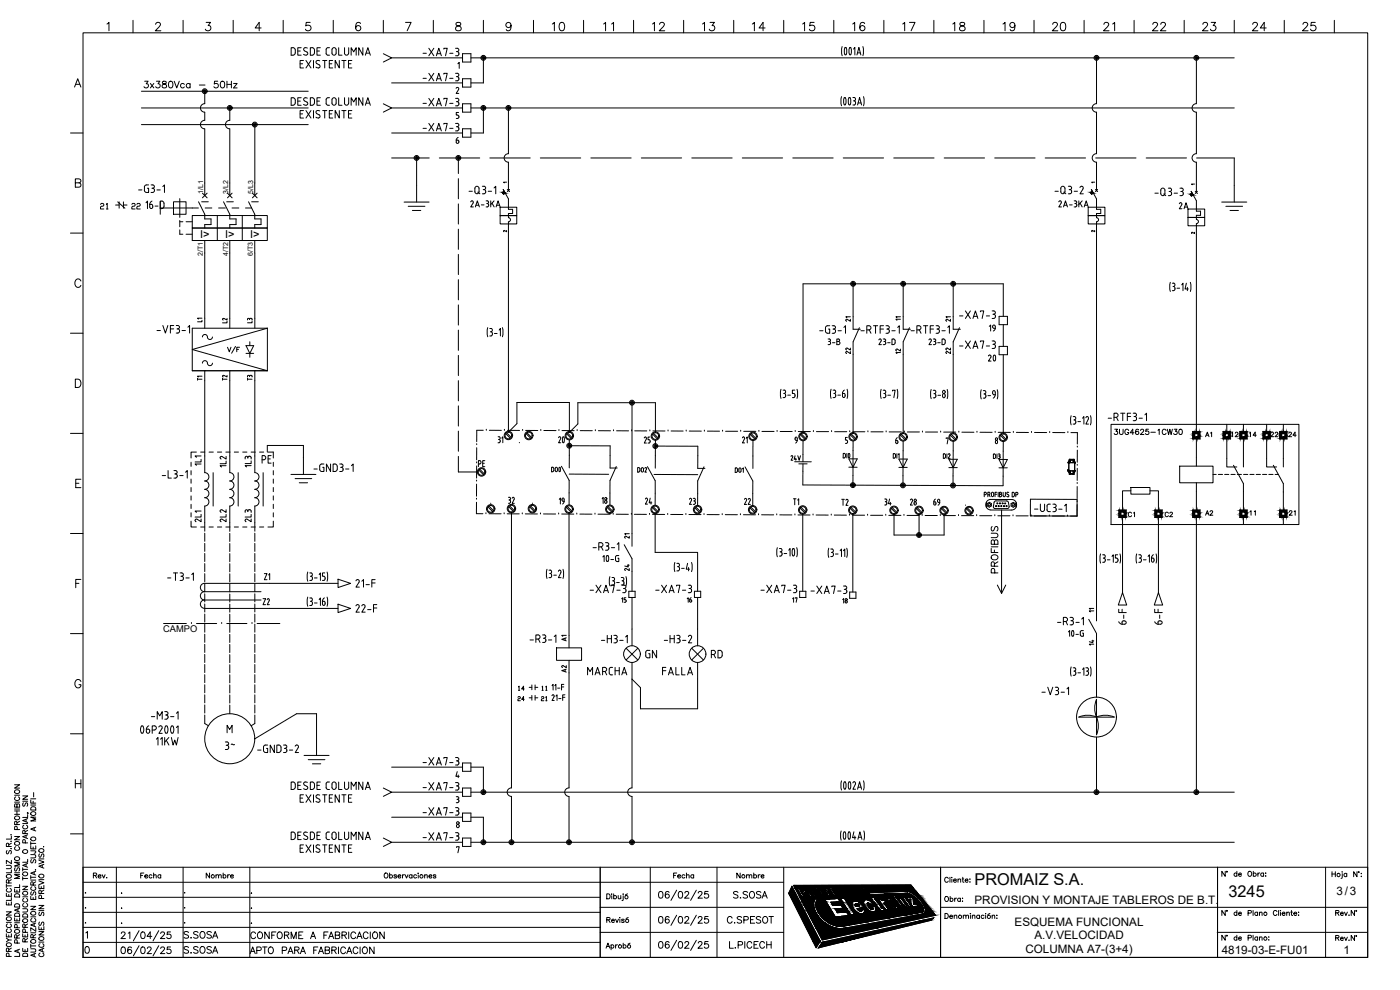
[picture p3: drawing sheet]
<svg xmlns="http://www.w3.org/2000/svg" width="420mm" height="297mm" viewBox="0 0 420 297" stroke-linecap="round" stroke-linejoin="round" font-family="sans-serif">
<defs><g id="words">
<text font-size="7.1" x="294.6" y="110.4">20</text>
<text font-size="6.6" x="165.8" y="134.8">20</text>
<g font-size="5.7">
<text x="164.7" y="10.6">10</text>
<text x="180.3" y="10.6">11</text>
<text x="195.1" y="10.6">12</text>
<text x="209.9" y="10.6">13</text>
<text x="225.1" y="10.6">14</text>
<text x="239.9" y="10.6">15</text>
<text x="255.1" y="10.6">16</text>
<text x="269.9" y="10.6">17</text>
<text x="285" y="10.6">18</text>
<text x="300.2" y="10.6">19</text>
<text x="315" y="10.6">20</text>
<text x="330.2" y="10.6">21</text>
<text x="345" y="10.6">22</text>
<text x="359.8" y="10.6">23</text>
<text x="375" y="10.6">24</text>
<text x="390.2" y="10.6">25</text>
<text x="125.9" y="33.2">-XA7-3</text>
<text x="125.9" y="40.6">-XA7-3</text>
<text x="345.7" y="60">-Q3-3</text>
<text x="287.2" y="105.8">-XA7-3</text>
<text x="164.7" y="143.2">DO0</text>
<text x="176.4" y="179.2">-XA7-3</text>
<text x="195.8" y="179.2">-XA7-3</text>
<text x="227.5" y="179.2">-XA7-3</text>
<text x="339.4" y="188.4" transform="rotate(-90 339.4 188.4)">6-F</text>
<text x="125.9" y="245.9">-XA7-3</text>
</g>
<g font-size="5.3">
<text x="125.9" y="18">-XA7-3</text>
<text x="125.9" y="25.4">-XA7-3</text>
<text x="40.6" y="58.9">-G3-1</text>
<text x="139.7" y="59.3">-Q3-1</text>
<text x="315.7" y="59.3">-Q3-2</text>
<text x="245.2" y="101.2">-G3-1</text>
<text x="257.5" y="101.2">-RTF3-1</text>
<text x="272.7" y="101.2">-RTF3-1</text>
<text x="287.2" y="96.7">-XA7-3</text>
<text x="331.6" y="127.4">-RTF3-1</text>
<text x="77.6" y="140.1">PE</text>
<text x="93.5" y="142.5">-GND3-1</text>
<text x="47.6" y="144.6">-L3-1</text>
<text x="177.1" y="166.2">-R3-1</text>
<text x="49.4" y="175.3">-T3-1</text>
<text x="242.4" y="179.2">-XA7-3</text>
<text x="105.8" y="184.9">22-F</text>
<text x="316.4" y="188.7">-R3-1</text>
<text x="350" y="188.4" transform="rotate(-90 350 188.4)">6-F</text>
<text x="179.6" y="194">-H3-1</text>
<text x="198.6" y="194">-H3-2</text>
<text x="175.3" y="203.6">MARCHA</text>
<text x="193" y="198.6">GN</text>
<text x="197.9" y="203.6">FALLA</text>
<text x="212.7" y="198.6">RD</text>
<text x="311.9" y="209.5">-V3-1</text>
<text x="44.4" y="217">-M3-1</text>
<text x="46.2" y="224.7">11KW</text>
<text x="66.7" y="226.1">3~</text>
<text x="125.9" y="230.7">-XA7-3</text>
<text x="125.9" y="238.1">-XA7-3</text>
<text x="125.9" y="253.3">-XA7-3</text>
<text x="217.3" y="278.3">C.SPESOT</text>
<text x="74.4" y="282.9">CONFORME A FABRICACION</text>
</g>
<g font-size="4.9">
<text x="42.3" y="27.5">3x380Vca - 50Hz</text>
<text x="140.4" y="63.1">2A-3KA</text>
<text x="316.8" y="63.1">2A-3KA</text>
<text x="353.1" y="63.9">2A</text>
<text x="299.9" y="100.5" transform="rotate(-90 299.9 100.5)">19</text>
<text x="247.6" y="104.8">3-B</text>
<text x="262.8" y="104.8">23-D</text>
<text x="278" y="104.8">23-D</text>
<text x="192.6" y="134.1">25</text>
<text x="267.8" y="134.4">6</text>
<text x="69.1" y="141.5" transform="rotate(-90 69.1 141.5)">1L2</text>
<text x="76.6" y="141.5" transform="rotate(-90 76.6 141.5)">1L3</text>
<text x="142.5" y="141.1">PE</text>
<text x="155.6" y="152.4" transform="rotate(-90 155.6 152.4)">32</text>
<text x="192.6" y="152.4">24</text>
<text x="206" y="152.4">23</text>
<text x="226.5" y="152.8" transform="rotate(-90 226.5 152.8)">22</text>
<text x="240.9" y="152.8" transform="rotate(-90 240.9 152.8)">T1</text>
<text x="251.9" y="152.8">T2</text>
<text x="264.6" y="152.8">34</text>
<text x="272.3" y="152.8">28</text>
<text x="279.4" y="152.8">69</text>
<text x="69.1" y="157.7" transform="rotate(-90 69.1 157.7)">2L2</text>
<text x="76.6" y="157.7" transform="rotate(-90 76.6 157.7)">2L3</text>
<text x="300.6" y="173.2" transform="rotate(-90 300.6 173.2)">PROFIBUS</text>
<text x="82.2" y="175.3" transform="rotate(-90 82.2 175.3)">Z1</text>
<text x="78" y="182.7">Z2</text>
<text x="292.5" y="265.6">PROMAIZ S.A.</text>
<text x="368.7" y="269.2">3245</text>
<text x="219.1" y="270.6">S.SOSA</text>
<text x="54.3" y="282.6">S.SOSA</text>
<text x="54.3" y="287.2">S.SOSA</text>
</g>
<g font-size="4.4">
<text x="69.5" y="98.1" transform="rotate(-90 69.5 98.1)">L2</text>
<text x="76.9" y="98.1" transform="rotate(-90 76.9 98.1)">L3</text>
<text x="252.9" y="97.7">21</text>
<text x="282.9" y="97.7">21</text>
<text x="256.5" y="107.2" transform="rotate(-90 256.5 107.2)">22</text>
<text x="268.1" y="107.2">12</text>
<text x="286.5" y="107.2" transform="rotate(-90 286.5 107.2)">22</text>
<text x="66" y="115.4">T2</text>
<text x="73.4" y="115.4">T3</text>
<text x="333.4" y="131.6">3UG4625-1CW30</text>
<text x="152" y="134.1" transform="rotate(-90 152 134.1)">31</text>
<text x="225.4" y="134.1" transform="rotate(-90 225.4 134.1)">21</text>
<text x="360.9" y="132.3">A1</text>
<text x="368.7" y="132.3">12</text>
<text x="373.9" y="132.3">14</text>
<text x="380.3" y="132.3">22</text>
<text x="385.9" y="132.3">24</text>
<text x="190.5" y="142.9">DO2</text>
<text x="236.4" y="139.3">24V</text>
<text x="170.4" y="152.4" transform="rotate(-90 170.4 152.4)">19</text>
<text x="183.4" y="152.4" transform="rotate(-90 183.4 152.4)">18</text>
<text x="360.9" y="155.9">A2</text>
<text x="377.8" y="155.9" transform="rotate(-90 377.8 155.9)">11</text>
<text x="385.9" y="155.9">21</text>
<text x="337.6" y="156.3">C1</text>
<text x="348.9" y="156.3">C2</text>
<text x="186.6" y="162.6">21</text>
<text x="190.1" y="172.5" transform="rotate(-90 190.1 172.5)">24</text>
<text x="185.6" y="182">15</text>
<text x="205.3" y="182">16</text>
<text x="237.1" y="182">17</text>
<text x="171.1" y="193.7" transform="rotate(-90 171.1 193.7)">A1</text>
<text x="326" y="194.7">14</text>
<text x="171.1" y="202.8" transform="rotate(-90 171.1 202.8)">A2</text>
<text x="27.2" y="264.6">Rev.</text>
<text x="41.3" y="264.6">Fecha</text>
<text x="61" y="264.6">Nombre</text>
<text x="201.4" y="264.6">Fecha</text>
<text x="220.1" y="264.6">Nombre</text>
</g>
<g font-size="4">
<text x="61.7" y="97.7" transform="rotate(-90 61.7 97.7)">L1</text>
<text x="268.1" y="97.4">11</text>
<text x="61.7" y="115.4" transform="rotate(-90 61.7 115.4)">T1</text>
<text x="251.9" y="182">18</text>
<text x="326" y="184.9">11</text>
</g>
<g font-size="3.5">
<text x="150.3" y="70.9">2</text>
<text x="326.7" y="70.9">2</text>
<text x="401.1" y="268.7">3/3</text>
<text x="292.5" y="271.1">PROVISION Y MONTAJE TABLEROS DE B.T.</text>
<text x="304.5" y="277.9">ESQUEMA FUNCIONAL</text>
<text x="310.4" y="281.9">A.V.VELOCIDAD</text>
<text x="307.8" y="285.9">COLUMNA A7-(3+4)</text>
<text x="366.7" y="286.1">4819-03-E-FU01</text>
<text x="403.2" y="286.1">1</text>
</g>
<g font-size="3.3">
<text x="60" y="71.5">I&gt;</text>
<text x="67.5" y="71.5">I&gt;</text>
<text x="75" y="71.5">I&gt;</text>
</g>
<g font-size="3.1">
<text x="150.3" y="56.1">1</text>
<text x="326.7" y="56.1">1</text>
<text x="356.7" y="56.8">1</text>
<text x="356.7" y="71.3">2</text>
<text x="24.7" y="273.8">.</text>
<text x="54.3" y="273.8">.</text>
</g>
<text font-size="2.8" x="49" y="189.7">CAMPO</text>
<g font-size="2.6">
<text x="154.9" y="134.1">.</text>
<text x="288.9" y="152.8">.</text>
<text x="24.7" y="269.2">.</text>
<text x="35.6" y="269.2">.</text>
<text x="54.3" y="269.2">.</text>
<text x="74.4" y="269.2">.</text>
<text x="35.6" y="273.8">.</text>
<text x="74.4" y="273.8">.</text>
</g>
<g font-size="2.1">
<text x="61" y="58.1" transform="rotate(-90 61 58.1)">1/L1</text>
<text x="68.5" y="58.1" transform="rotate(-90 68.5 58.1)">3/L2</text>
<text x="76" y="58.1" transform="rotate(-90 76 58.1)">5/L3</text>
<text x="60.9" y="76.8" transform="rotate(-90 60.9 76.8)">2/T1</text>
<text x="68.4" y="76.8" transform="rotate(-90 68.4 76.8)">4/T2</text>
<text x="75.9" y="76.8" transform="rotate(-90 75.9 76.8)">6/T3</text>
</g>
</g></defs>
<!-- layer: 0 -->
<g fill="none" stroke="#000" stroke-width=".3">
<path d="M24.9 9.8h385.6v277.5h-385.6zM32.1 7.2l.6-.5v2.5M39.9 6.1v3.7M46.7 7.3l.3-.5 .7-.1 .3 .3 .2 .4-1.6 1.8h1.7M54.9 6.1v3.7M61.9 6.7h1.3l-.7 1a.84 .84 0 0 1 .6 1.3 .84 .84 0 0 1-1.5-.3M70 6.1v3.7M78.4 8.4h-1.8l1.2-1.7v2.5M85 6.1v3.7M93.1 6.7h-1.2l-.1 1.1a.89 .89 0 0 1 1.3 0 .89 .89 0 0 1-.1 1.3 .89 .89 0 0 1-1.3-.4M100 6.1v3.7M108.2 7.1a.74 .74 0 0 0-1.1-.3 1.44 1.44 0 0 0 .5 2.4 .78 .78 0 0 0 .7-.8 .78 .78 0 0 0-.8-.7 .78 .78 0 0 0-.8 .7"/>
<path d="M115 6.1v3.7M121.7 6.7h1.7l-1.2 2.5M130 6.1v3.7M137 6.8a.49 .49 0 0 0 .2 .9 .9 .9 0 0 1 1 .3 .9 .9 0 0 1 0 1.1l-.9 .1a.72 .72 0 0 1-.6-.7 .72 .72 0 0 1 .8-.7l.4-.1a.49 .49 0 0 0 .3-.9zM145.1 6.1v3.7M153.4 7.6a.79 .79 0 0 1-1.1 .6 .79 .79 0 0 1-.3-1.2 .79 .79 0 0 1 1.2 .1 1.34 1.34 0 0 1-.8 2.1l-.5-.3M160.1 6.1v3.7M175.1 6.1v3.7M190.1 6.1v3.7M205.2 6.1v3.7M220.2 6.1v3.7M235.2 6.1v3.7"/>
<path d="M250.2 6.1v3.7M265.3 6.1v3.7M280.3 6.1v3.7M295.3 6.1v3.7M310.3 6.1v3.7M325.4 6.1v3.7M340.4 6.1v3.7M355.4 6.1v3.7M370.4 6.1v3.7M385.4 6.1v3.7M400.5 6.1v3.7M21.1 39.9h3.8"/>
<path d="M22.4 26.1l.9-2.5 1 2.5M22.7 25.3h1.2M22.6 54.8l1.4-.1 .3-.3-.1-.5-.5-.2h-1.1v2.5h1.1a.66 .66 0 0 0 .6-.7 .66 .66 0 0 0-.6-.7M21.1 69.9h3.8M21.1 100h3.8M24.3 84.3a.92 .92 0 0 0-1.1-.6 .92 .92 0 0 0-.7 1v.6a.93 .93 0 0 0 .7 .9 .93 .93 0 0 0 1.1-.6M22.6 113.8h.9a1.34 1.34 0 0 1 .8 1.2 1.34 1.34 0 0 1-.8 1.3h-.9zM21.1 130h3.8M58.9 135.6h-1.6v1.8M60.2 135.6h1.3M62.7 135.6h1.3M70.3 135.6h1.3"/>
<path d="M22.7 145h1M24.3 143.8h-1.6v2.5h1.6M57.3 156.4v1.7h1.6M57.3 146.3v1.2M57.3 148.8v1.3M57.3 151.3v1.3M57.3 153.8v1.3M60.2 158.1h1.3M62.7 158.1h1.3M70.3 158.1h1.3M77.9 158.1h1.2M82 156.4v1.7h-1.6"/>
<path d="M82 141.2v1.3M82 143.7v1.3M82 146.3v1.2M82 148.8v1.3M82 151.3v1.3M82 153.8v1.3M21.1 160.1h3.8M22.7 175h1M24.3 173.8h-1.6v2.5M21.1 190.1h3.8M49.1 187.1h6.8M57.4 187.1h.1"/>
<path d="M59 187.1h6M66.5 187.1h.1M68.1 187.1h6M75.6 187.1h.1M77.2 187.1h6.8M24.3 204.5a.93 .93 0 0 0-1.1-.6 .93 .93 0 0 0-.7 .9v.6a.9 .9 0 0 0 .9 1 .9 .9 0 0 0 .9-1h-.6M4.4 235.5h1.5l-1.5 1h1.5M4.4 238.6h1.5M4.6 237.1a.73 .73 0 0 1 .9-.1 .73 .73 0 0 1 .3 .8 .7 .7 0 0 1-1 .3 .7 .7 0 0 1-.2-1zM4.7 239.1a.56 .56 0 0 0-.3 .6 .56 .56 0 0 0 .6 .5h.3a.56 .56 0 0 0 .6-.5 .56 .56 0 0 0-.4-.6M6.8 238.8h1.5l-1.5 1h1.5M9.2 239.7h1.5"/>
<path d="M10.1 237.8v1.3M21.1 220.2h3.8M22.6 233.9v2.5M22.6 235.1h1.7M24.3 233.9v2.5M1.9 259.6h1.1l.4 .5-.2 .5h-1.3M2.1 255.2l-.2 .4 .2 .6 .4-.1 .5-.9 .4 .4-.2 .6M2.6 254v-.9h-.5l-.2 .9h1.5M3.3 250.5h.1M3.3 254.6h.1M3.3 252.4h.1M3.4 258.1v1l-1.5-1v1"/>
<path d="M3.4 250.9v.9h-1.5M3.4 253l-.8 .5M4.4 251h1.5l-1.5 1h1.5M4.4 244.3h1.5M4.4 243.3h1.5M4.4 242.7h1.5M4.4 240.7h1.5M4.4 257.4a.7 .7 0 0 1 1-.3 .7 .7 0 0 1 .3 1 .73 .73 0 0 1-.9 .1 .73 .73 0 0 1-.4-.8zM4.4 252.8a.7 .7 0 0 1 1-.3 .7 .7 0 0 1 .3 1 .73 .73 0 0 1-.9 .1 .73 .73 0 0 1-.4-.8zM4.6 245a.68 .68 0 0 1 1-.1 .68 .68 0 0 1 .1 .9 .73 .73 0 0 1-.9 .1 .73 .73 0 0 1-.4-.8zM4.7 254a.56 .56 0 0 0-.3 .7 .56 .56 0 0 0 .6 .4h.3a.56 .56 0 0 0 .6-.4 .56 .56 0 0 0-.4-.7M5.1 247.4l-.1-.9h-.5l-.1 .9h1.5"/>
<path d="M5.1 241.5l.3-.3h.3l.2 .3v.7h-1.5l.1-1 .5 .1 .1 .9M5.1 243.3v1M5.2 248.9l-.1-.9h-.6l-.1 .9h1.5M5.9 258.7h-1.5l1.5 .6-1.5 .5h1.5M5.9 246.4l-.8 .5M6.8 247.1h1.5M6.8 240.4h1.5M7 240.9l-.2 .3 .2 .7 .4-.1 .5-.9 .4 .3-.2 .7M7.2 247.6a.61 .61 0 0 0-.3 .9 .61 .61 0 0 0 .8 .2 .56 .56 0 0 0 .6-.4 .56 .56 0 0 0-.3-.7M7.5 250.1v-.8l-.6-.1-.1 .9h1.5M7.6 252.9l-.1-.8-.6-.1-.1 .9h1.5M7.8 245.8v.7"/>
<path d="M7.8 250.7v.7M7.8 259.3v.7M8.2 243.9l.4 .1M8.3 259.1l-1.5 .5 1.5 .6M8.3 257.8v.9h-1.5M8.3 250.5l-1.5 .5 1.5 .6M8.3 245.6l-1.5 .6 1.5 .6M8.3 244.4v.9h-1.5M8.3 249.1l-.8 .5M9.2 256.4h1.1l.4 .4-.2 .6h-1.3M9.2 255.3h1.4l.1 .5-.5 .2M9.2 253.8v.9h1.5v-.9"/>
<path d="M9.2 240v1h1.5M9.2 252.5v1.1M9.2 253.1h1.5M9.2 241.5h1.5M9.3 251.4a.7 .7 0 0 1 1-.3 .7 .7 0 0 1 .2 1 .73 .73 0 0 1-.9 .1 .73 .73 0 0 1-.3-.8zM9.3 243.8a.7 .7 0 0 1 1-.2 .7 .7 0 0 1 .2 .9 .73 .73 0 0 1-.9 .1 .73 .73 0 0 1-.3-.8zM9.3 242.3a.84 .84 0 0 1 1.4 .2v.5h-1.5zM9.5 257.9l-.3 .4 .3 .6h.2l.6-1 .4 .4-.2 .6M9.9 240.4v.6M9.9 254.1v.6M10.2 248.4v.7M10.7 248.2l-1.5 .6 1.5 .5"/>
<path d="M10.7 245.2h-1.5l1.5 .6-1.5 .5h1.5M11.7 258.1l1.5 .5-1.5 .6M11.7 257.7h1.5M11.9 256.2l-.2 .4 .2 .6 .3-.1 .4-.8h.5l-.1 .9M11.9 254.8a.69 .69 0 0 1 .9-.1 .69 .69 0 0 1 .2 .9 .73 .73 0 0 1-.9 .1 .73 .73 0 0 1-.4-.8zM12.7 259.6v.7M13 254h.1M13.2 259.3l-1.5 .6 1.5 .6M21.1 250.2h3.8M1.9 273.6h1.5l-1.5 1h1.5M1.9 270.6v.9h1.5v-.9M1.9 268v.9h1.5v-.9"/>
<path d="M1.9 276.7h1.5M1.9 265.8h1.5M1.9 265.3v1M2 275.4a.7 .7 0 0 1 1-.3 .7 .7 0 0 1 .2 1 .72 .72 0 0 1-.9 .1 .72 .72 0 0 1-.3-.8zM2.1 262.5a.69 .69 0 0 1 1-.1 .69 .69 0 0 1 .1 1 .73 .73 0 0 1-.9 .1 .73 .73 0 0 1-.3-.9zM2.3 278.7a.56 .56 0 0 0-.4 .7 .56 .56 0 0 0 .6 .4h.3a.56 .56 0 0 0 .6-.4 .56 .56 0 0 0-.4-.7M2.3 277.2a.56 .56 0 0 0-.4 .7 .56 .56 0 0 0 .6 .4h.3a.56 .56 0 0 0 .6-.4 .56 .56 0 0 0-.4-.7M2.3 266.6a.54 .54 0 0 0-.4 .6 .54 .54 0 0 0 .6 .4h.3a.54 .54 0 0 0 .6-.4 .54 .54 0 0 0-.4-.6M2.6 264.9v-.8l-.5-.1-.2 .9h1.5M2.6 268.4v.5M2.6 270.9v.6M3.4 269.3v.9h-1.5"/>
<path d="M3.4 261v.9h-1.5M3.4 263.9l-.8 .5M4.4 275.4v.9h1.5v-.9M4.4 266.7v.9h1.5v-.9M4.4 276.9h1.5M4.4 261.9h1.5M4.4 279.2a.7 .7 0 0 1 1-.3 .7 .7 0 0 1 .3 1 .73 .73 0 0 1-.9 .1 .73 .73 0 0 1-.4-.8zM4.4 274.2a.86 .86 0 0 1 1.5 .2v.5h-1.5zM4.4 271.4a.82 .82 0 0 1 1.1-.2 .82 .82 0 0 1 .4 .9h-1.5zM4.6 268.3l.9-.1 .4 .5v.4h-1.5zM4.6 260.4l-.2 .3 .2 .7 .4-.2 .3-.8 .5 .1 .1 .5-.2 .4M5.1 267.1v.5"/>
<path d="M5.1 275.7v.6M5.2 278.4l-.1-.9-.6-.1-.1 1h1.5M5.4 272.7v.7M5.9 272.5l-1.5 .6 1.5 .5M5.9 265.4v.9h-1.5M5.9 262.4h-1.5l1.5 .6-1.5 .6h1.5M6.8 272.7h1.1l.4 .4-.2 .5h-1.3M6.8 265.9h1.5l-1.5 1h1.5M6.8 269.1h1.5M6.8 263.6h1.5M6.8 260.4v1M6.8 263.1v1"/>
<path d="M6.8 260.8h1.5M6.9 274.4a.83 .83 0 0 1 1.4 .3v.5h-1.5zM7.2 271.1a.6 .6 0 0 0-.3 .8 .6 .6 0 0 0 .8 .2 .55 .55 0 0 0 .6-.4 .55 .55 0 0 0-.3-.6M7.2 269.6a.6 .6 0 0 0-.3 .8 .6 .6 0 0 0 .8 .2 .55 .55 0 0 0 .6-.4 .55 .55 0 0 0-.3-.6M7.5 278.2v-.8l-.4-.2-.3 .4v.6h1.5M7.6 279.7l-.1-.8-.6-.1-.1 .9h1.5M8.3 277.2l-.8 .5M9.2 271.9h1.5l-1.5 1h1.5M9.2 268.9v1h1.5v-1M9.2 262.7v1M9.2 279.9h1.5M9.2 275.1h1.5"/>
<path d="M9.2 264.1h1.5M9.2 263.2h1.5M9.3 273.7a.7 .7 0 0 1 1-.3 .7 .7 0 0 1 .2 1 .72 .72 0 0 1-.9 .2 .72 .72 0 0 1-.3-.9zM9.5 267.6l-.3 .3 .1 .5 .4 .1 .5-.9h.3l.2 .3-.2 .7M9.6 275.6a.56 .56 0 0 0-.4 .6 .56 .56 0 0 0 .6 .5h.4a.56 .56 0 0 0 .5-.5 .56 .56 0 0 0-.3-.6M9.6 266.1a.56 .56 0 0 0-.4 .6 .56 .56 0 0 0 .6 .5h.4a.56 .56 0 0 0 .5-.5 .56 .56 0 0 0-.3-.6M9.9 265.6v-.9l-.5-.1-.2 1h1.5M9.9 269.3v.6M10.2 261.6v.7M10.2 277.2v.7M10.6 261h.1M10.7 278.4v1l-1.5-1v1"/>
<path d="M10.7 277l-1.5 .5 1.5 .6M10.7 261.4l-1.5 .6 1.5 .6M10.7 264.6l-.8 .5M11.7 279.5h1.5l-1.5 1h1.5M11.7 278v.9h1.5v-.9M11.7 271.7h1.5l-1.5 1h1.5M11.7 265.6v1h1.5v-1M11.7 264.3l1.5 .6-1.5 .5M11.7 273.2h1.5M11.7 263.9h1.5M11.7 262.6a.7 .7 0 0 1 1-.3 .7 .7 0 0 1 .3 1 .72 .72 0 0 1-.9 .1 .72 .72 0 0 1-.4-.8zM11.9 276.7l-.2 .3 .2 .7 .3-.2 .4-.8h.4l.2 .3-.2 .7"/>
<path d="M11.9 273.7l-.2 .4 .2 .6h.3l.4-.9 .5 .1-.1 .8M12.4 268.1l-.1-.9-.3-.1-.3 .3v.7h1.5M12.4 266v.6M12.4 278.4v.5M12.5 269.6l-.1-.9h-.6l-.1 .9h1.5M13.2 267.1l-.8 .5M24.9 260.2h385.6v27.1h-385.6zM24.9 264.7h210.3M24.9 278.2h155.2M24.9 273.7h155.2M24.9 269.2h155.2M34.9 260.2v27.1"/>
<path d="M54.9 260.2v27.1M75 260.2v27.1M180.1 272.2h55.1M180.1 279.7h55.1M180.1 260.2v27.1M195.2 260.2v27.1M215.2 260.2v27.1M235.2 260.2v27.1M282.3 272.2h128.1M282.3 260.2v27.1M365.3 279.7h45.1M365.4 260.2v27.1"/>
<path d="M397.8 260.2v27.1M1.9 280.2v.9h1.5v-.9M1.9 281.5l.7 .5M2.1 283a.69 .69 0 0 1 1-.1 .69 .69 0 0 1 .1 1 .73 .73 0 0 1-.9 .1 .73 .73 0 0 1-.3-.8zM2.6 285.5v-.9l-.5-.1-.2 1h1.5M2.6 280.5v.6M2.7 287l-.1-.9-.5-.1-.2 1h1.5M3.4 282h-.8l-.7 .6M3.4 284.5l-.8 .5M5.1 281.5l-.1-.9-.3-.2-.3 .4v.7h1.5M5.2 283l-.1-.9-.6-.1-.1 1h1.5M5.4 285v.7"/>
<path d="M5.9 286.1v.9h-1.5M5.9 284.8l-1.5 .6 1.5 .6M5.9 280.4l-.8 .6M6.8 284.5v1h1.5v-1M6.8 280.2v.9h1.5v-.9M6.9 286.2a.84 .84 0 0 1 1.4 .3v.5h-1.5zM7.5 282.6v-.9l-.4-.1-.3 .3v.7h1.5M7.5 280.5v.6M7.5 284.9v.6M8.3 281.6l-.8 .5M9.2 284.7h1.1l.4 .4-.2 .5-1.3 .1M9.2 283.8h1.5"/>
<path d="M9.2 283.3v1M9.3 282.2a.7 .7 0 0 1 1-.3 .7 .7 0 0 1 .2 1 .72 .72 0 0 1-.9 .1 .72 .72 0 0 1-.3-.8zM9.9 281.4v-.9l-.5-.1-.2 1h1.5M10.2 286.2v.8M10.7 286l-1.5 .6 1.5 .6M10.7 280.4l-.8 .5M11.7 282.7h1.5M11.9 281.2a.69 .69 0 0 1 .9-.1 .69 .69 0 0 1 .2 .9 .73 .73 0 0 1-.9 .1 .73 .73 0 0 1-.4-.8zM12 286a.54 .54 0 0 0-.3 .6 .54 .54 0 0 0 .5 .4h.4a.54 .54 0 0 0 .6-.4 .54 .54 0 0 0-.4-.6M12 283.2a.54 .54 0 0 0-.3 .6 .54 .54 0 0 0 .5 .4h.4a.54 .54 0 0 0 .6-.4 .54 .54 0 0 0-.4-.6M12.7 284.7v.8M13.2 284.5l-1.5 .6 1.5 .6"/>
<path d="M24.9 282.8h155.2"/>
<circle cx="7.5" cy="255.5" r=".69"/>
<circle cx="7.5" cy="262.2" r=".69"/>
<circle cx="7.5" cy="268" r=".69"/>
<circle cx="7.5" cy="276.2" r=".69"/>
</g>
<!-- layer: Texto-rotulo -->
<g fill="none" stroke="#000" stroke-width=".3">
<path d="M25.7 276.8v.2zM25.8 279.9l.4-.4v2M36.4 277h.2zM38.5 280l.5-.4v2M41.7 279.2l-1.7 3.1M42.5 279.7a.66 .66 0 0 1 1 .3l.1 .5a.87 .87 0 0 1-.8 1.1 1.29 1.29 0 0 1-.3-1.9zM47.6 279.2l-1.7 3.1M51.2 279.6h-1l-.1 .9a.7 .7 0 0 1 1.1 0 .7 .7 0 0 1-.1 1 .7 .7 0 0 1-1.1-.3M55.4 276.8v.2zM115.4 262.2l.2-.2a.69 .69 0 0 1 .9 .7 .69 .69 0 0 1-1.1 .5zM116.9 262.7a.48 .48 0 0 1 .7-.1 .48 .48 0 0 1 0 .7 .48 .48 0 0 1-.7-.1M116.9 261.9v1.5"/>
<path d="M119 262.7l-.3-.2-.5 .2 .7 .3v.4l-.7-.2M119.4 262.9h.9a.48 .48 0 0 0-.7-.3 .48 .48 0 0 0-.2 .7 .48 .48 0 0 0 .7 .1l.2-.2M120.8 262.5v.9M121.4 262.5h-.4l-.2 .4M121.6 262.5l.4 .9 .4-.9M123.7 262.7a.48 .48 0 0 0-.8-.1 .48 .48 0 0 0 0 .7 .48 .48 0 0 0 .8-.1M123.7 262.5v.9M125 262.7a.47 .47 0 0 0-.7-.1 .47 .47 0 0 0 0 .7 .47 .47 0 0 0 .7-.1M125.4 262h.1M125.5 262.5v.9M127.4 262.7l.4-.2h.4v.9M127.4 262.5v.9"/>
<path d="M128.7 262.9h.9a.49 .49 0 0 0-.7-.3 .49 .49 0 0 0-.2 .7 .49 .49 0 0 0 .8 .1l.1-.2M130.8 262.7l-.7-.2v.3l.6 .2 .1 .2-.3 .2-.5-.2M182.1 276l.9-.1v-.5l-.9-.1v1.5M182.1 268.2h.5a.81 .81 0 0 1 .5 .7 .81 .81 0 0 1-.5 .8h-.5zM182.6 276l.5 .8M183.5 276.2h.9a.48 .48 0 0 0-.7-.3 .48 .48 0 0 0-.2 .7 .48 .48 0 0 0 .7 .1l.2-.1M183.5 268.3h.1M183.6 268.8v.9M184.2 268.9a.48 .48 0 0 1 .7-.1 .48 .48 0 0 1 0 .8 .48 .48 0 0 1-.7-.1M184.2 268.2v1.5M184.7 275.8l.5 1 .4-1M185.5 268.7l.1 .9 .4 .1 .3-.3"/>
<path d="M186 275.4h.1M186 275.9v.9M186.3 268.7v1M187 268.3h.1M187 268.8v1.1l-.3 .3M187.3 276l-.7-.1v.2l.7 .5-.3 .2-.5-.2M188.3 268.2l-.6 .3M188.5 275.3l-.6 .3M197.9 275.1a.66 .66 0 0 1 1 .3l.1 .5a.89 .89 0 0 1-.6 1.1h-.2a1.29 1.29 0 0 1-.3-1.9zM197.9 267.6a.66 .66 0 0 1 1 .3l.1 .4a.89 .89 0 0 1-.6 1.2h-.2a1.29 1.29 0 0 1-.3-1.9zM200.8 275.3l-.1-.2a.64 .64 0 0 0-1 .3v1.3a.62 .62 0 0 0 1 .1 .62 .62 0 0 0-.2-1 .62 .62 0 0 0-.9 .5M200.8 267.8l-.1-.2a.64 .64 0 0 0-1 .3v1.3a.62 .62 0 0 0 1 .1 .62 .62 0 0 0-.2-1 .62 .62 0 0 0-.9 .5"/>
<path d="M203.1 274.6l-1.7 3.1M203.1 267.1l-1.7 3.1M203.8 275.1a.64 .64 0 0 1 1 .3l.1 .5a.89 .89 0 0 1-.6 1.1h-.2a1.27 1.27 0 0 1-.3-1.9zM203.8 267.6a.64 .64 0 0 1 1 .3l.1 .4a.89 .89 0 0 1-.6 1.2h-.2a1.27 1.27 0 0 1-.3-1.9zM205.5 275.5l.4-.5h.4l.4 .4-.3 .6-1 1h1.4M205.5 268l.4-.5h.4l.4 .4-.3 .6-1 1h1.4M209 274.6l-1.7 3.1M209 267.1l-1.7 3.1M209.6 275.5l.3-.5h.4l.4 .4-.3 .6-.9 1h1.3M209.6 268l.3-.5h.4l.4 .4-.3 .6-.9 1h1.3M212.5 275h-.9l-.1 .9a.71 .71 0 0 1 1-.1 .71 .71 0 0 1-.1 1.1 .71 .71 0 0 1-1-.3M212.5 267.5h-.9l-.1 .8a.71 .71 0 0 1 1 0 .71 .71 0 0 1-.1 1.1 .71 .71 0 0 1-1-.3"/>
<path d="M283.6 274.1h.5a.8 .8 0 0 1 .5 .7 .8 .8 0 0 1-.5 .8h-.5zM283.7 269.2l.1-.1a.67 .67 0 0 1 .9 .7 .67 .67 0 0 1-1 .5zM284.6 263.6a.56 .56 0 0 0-.6-.4 .56 .56 0 0 0-.5 .6v.3a.56 .56 0 0 0 .5 .6 .56 .56 0 0 0 .6-.3M285 275h.9a.48 .48 0 0 0-.5-.4 .48 .48 0 0 0-.5 .5 .48 .48 0 0 0 .5 .5l.5-.2M285.1 263.2v1.5M285.2 269.7a.47 .47 0 0 1 .7-.1 .47 .47 0 0 1 0 .7 .47 .47 0 0 1-.7 0M285.2 269v1.5M285.6 263.3h.1M285.7 263.8v.9M286.2 264.1h.8a.48 .48 0 0 0-.5-.3 .48 .48 0 0 0-.4 .4 .48 .48 0 0 0 .4 .5l.5-.2M286.4 274.9l.3-.3h.4l.1 1M286.4 274.6v1"/>
<path d="M286.5 269.5v1M287.1 269.5h-.4l-.2 .4M287.5 264l.4-.3 .3 .1 .1 .9M287.5 263.7v1M288.2 269.7a.47 .47 0 0 0-.7-.1 .47 .47 0 0 0 0 .7 .47 .47 0 0 0 .7 0M288.2 269.5v1M288.7 263.7h.5M288.9 269.5h.1M288.9 270.3h.1M288.9 263.2v1.2l.4 .3M289.1 274.9l.4-.3h.3l.1 1M289.1 274.6v1"/>
<path d="M289.7 264.1h.8a.49 .49 0 0 0-.7-.2 .49 .49 0 0 0-.1 .7 .49 .49 0 0 0 .7 .1l.1-.2M289.9 274.9l.3-.3h.4l.1 1M291.1 263.7h.1M291.1 264.6h.1M291.2 274.2h.1M291.2 274.6v1M291.8 274.9l.4-.3h.3l.1 1M291.8 274.6v1M294 274.8a.48 .48 0 0 0-.8-.1 .48 .48 0 0 0 0 .7 .48 .48 0 0 0 .8 0M294 274.6v1M295.3 274.8a.48 .48 0 0 0-.7-.1 .48 .48 0 0 0 0 .7 .48 .48 0 0 0 .7 0M295.7 274.2h.1"/>
<path d="M295.8 274.6v1M297.1 274.1l-.6 .3M297.8 274.9l.3-.3h.4v1M297.8 274.6v1M299.2 274.6h.1M299.2 275.4h.1M367.7 273.2v1.5l-1-1.5v1.5M367.7 261.4v1.5l-1-1.5v1.5M371.2 273.9a.47 .47 0 0 0-.7-.1 .47 .47 0 0 0 0 .7 .47 .47 0 0 0 .7 0M371.2 262.1a.48 .48 0 0 0-.7 0 .48 .48 0 0 0 0 .7 .48 .48 0 0 0 .7-.1M371.2 261.4v1.5M371.2 273.2v1.5"/>
<path d="M371.7 274.1h.9a.43 .43 0 0 0-.5-.5 .43 .43 0 0 0-.4 .5l.4 .6 .5-.2M371.7 262.4h.9a.43 .43 0 0 0-.5-.5 .43 .43 0 0 0-.4 .5l.4 .5 .5-.2M374.6 274l.8-.1 .1-.6-.9-.1v1.5M374.6 261.6l.2-.1a.69 .69 0 0 1 .9 .7 .69 .69 0 0 1-1.1 .5zM376.1 273.2v1.5M376.1 262.1a.49 .49 0 0 1 .7 0 .49 .49 0 0 1 0 .7 .49 .49 0 0 1-.7-.1M376.1 261.4v1.5M377.4 273.9a.47 .47 0 0 0-.7-.1 .47 .47 0 0 0 0 .7 .47 .47 0 0 0 .7 0M377.4 273.7v1M377.5 261.9v1M378 274l.4-.3 .3 .1 .1 .9M378 273.7v1"/>
<path d="M378.1 261.9l-.4 .1-.2 .4M379.2 262.1a.49 .49 0 0 0-.7 0 .49 .49 0 0 0 0 .7 .49 .49 0 0 0 .7-.1M379.2 261.9v1M379.9 262.8h.1M379.9 261.9h.1M383.2 273.5a.56 .56 0 0 0-.6-.3 .56 .56 0 0 0-.5 .6v.3a.56 .56 0 0 0 .5 .6 .56 .56 0 0 0 .6-.4M383.7 273.2v1.5M384.2 273.2h.1M384.3 273.8v.9M384.8 274.1h.9a.44 .44 0 0 0-.5-.5 .44 .44 0 0 0-.4 .5l.3 .6 .6-.2M386.2 274l.3-.3 .4 .1v.9M386.2 273.7v1"/>
<path d="M387.4 273.7h.5M387.6 273.2v1.2l.3 .3M388.3 274.1h.9a.49 .49 0 0 0-.7-.3 .49 .49 0 0 0-.2 .7 .49 .49 0 0 0 .7 .1l.2-.1M389.7 274.5h.1M389.7 273.7h.1M399.8 261.5v1.5M399.8 262.2h.9M400.7 261.5v1.5M400.9 273.9l.8-.1 .1-.5-.9-.1v1.5M401.4 273.9l.4 .8M402.3 274.1h.8a.43 .43 0 0 0-.4-.5 .43 .43 0 0 0-.4 .5l.4 .6 .4-.2M402.8 261.6h.1"/>
<path d="M402.8 262.1v1.2l-.3 .2M403.5 273.7l.4 1 .5-1M404.2 262.2a.47 .47 0 0 0-.7 0 .47 .47 0 0 0 0 .7 .47 .47 0 0 0 .7-.1M404.2 262v1M404.9 274.5h.1M406.5 273.2v1.5l-1-1.5v1.5M407.2 261.5v1.5l-.9-1.5v1.5M408.5 262h.1M408.5 262.9h.1M25.8 284.1a.66 .66 0 0 1 .9 .3l.1 .5a.87 .87 0 0 1-.7 1.1 1.29 1.29 0 0 1-.3-1.9zM36.4 280.1l.2-.4 .6-.1 .3 .6-1.2 1.4h1.3M36.6 284.2l.5-.1a1.14 1.14 0 0 1 0 2h-.2a1.26 1.26 0 0 1-.3-1.9z"/>
<path d="M39.5 284.4l-.6-.3a1.07 1.07 0 0 0-.6 1.1 1.07 1.07 0 0 0 .7 .9 .62 .62 0 0 0 .6-.6 .62 .62 0 0 0-.7-.6 .62 .62 0 0 0-.6 .6M41.7 283.7l-1.7 3.1M42.5 284.2a.66 .66 0 0 1 1 .3l.1 .5a.87 .87 0 0 1-.8 1.1 1.29 1.29 0 0 1-.3-1.9zM44.2 284.6l.2-.4 .6-.1 .4 .6-1.3 1.4h1.4M45.6 281h-1.5l1-1.4v2M47.6 283.7l-1.7 3.1M48.2 280.1l.2-.4 .6-.1 .4 .6-1.3 1.4h1.4M48.2 284.6l.2-.4 .6-.1 .4 .6-1.3 1.4h1.4M51.2 284.1h-1l-.1 .9a.7 .7 0 0 1 1.1 0 .7 .7 0 0 1-.1 1 .7 .7 0 0 1-1.1-.3M75.1 286.1l.7-2 .8 2M75.4 285.5h.9M77.1 285.2l1.1-.1 .2-.3-.1-.5-1.2-.2v2"/>
<path d="M79.5 284.1v2M80.7 284.4l.2-.2a.93 .93 0 0 1 1.2 .9 .93 .93 0 0 1-1.2 .9l-.4-.6zM84.7 285.2l1.2-.1 .1-.3-.1-.5-1.2-.2v2M86.4 286.1l.8-2 .7 2M86.7 285.5h1M88.4 285.1l1.2-.1 .2-.5-.5-.4h-.9v2M89.1 285.1l.7 1M90.1 286.1l.8-2 .8 2M90.4 285.5h1M94.1 285.1h.8M95.4 284.1h-1.3v2M95.6 286.1l.8-2 .7 2"/>
<path d="M95.9 285.5h.9M97.6 285.1l1.1-.1 .1-.7-1.2-.2v2l1.2-.2 .1-.4-.5-.4M99.6 285.1l1.1-.1 .2-.5-.5-.4h-.8v2M100.2 285.1l.7 1M101.6 284.1v2M103.7 284.6a.74 .74 0 0 0-.8-.5 .74 .74 0 0 0-.6 .8v.5a.74 .74 0 0 0 .6 .7 .74 .74 0 0 0 .8-.4M104.1 286.1l.7-2 .8 2M104.4 285.5h.9M107.4 284.6a.73 .73 0 0 0-.8-.5 .73 .73 0 0 0-.6 .8v.5a.73 .73 0 0 0 .6 .7 .73 .73 0 0 0 .8-.4M108.1 284.1v2M108.9 284.4l.2-.2a.93 .93 0 0 1 1.2 .9 .93 .93 0 0 1-1.2 .9l-.4-.6zM112.3 284.1v2l-1.4-2v2"/>
<path d="M181.9 284.5l.6-1.5 .5 1.5M182.1 284h.7M183.4 283.7a.48 .48 0 0 1 .7-.1 .48 .48 0 0 1 0 .7 .48 .48 0 0 1-.7 0M183.4 283.5v1.5M184.7 283.5v1M185.3 283.5l-.3 .1-.3 .3M187 283.7a.49 .49 0 0 1 .7-.1 .49 .49 0 0 1 0 .7 .49 .49 0 0 1-.7 0M187 283v1.5M189.1 283l-.6 .3M197.9 282.6a.66 .66 0 0 1 1 .3l.1 .5a.89 .89 0 0 1-.6 1.1h-.2a1.29 1.29 0 0 1-.3-1.9zM200.8 282.8l-.1-.2a.64 .64 0 0 0-1 .3v1.3a.62 .62 0 0 0 1 .1 .62 .62 0 0 0-.2-1 .62 .62 0 0 0-.9 .5M203.1 282.1l-1.7 3.1"/>
<path d="M203.8 282.6a.64 .64 0 0 1 1 .3l.1 .5a.89 .89 0 0 1-.6 1.1h-.2a1.27 1.27 0 0 1-.3-1.9zM205.5 283l.4-.5h.4l.4 .4-.3 .7-1 .9h1.4M209 282.1l-1.7 3.1M209.6 283l.3-.5h.4l.4 .4-.3 .7-.9 .9h1.3M212.5 282.5h-.9l-.1 .9a.71 .71 0 0 1 1-.1 .71 .71 0 0 1-.1 1.1 .71 .71 0 0 1-1-.3M218.9 282.5v2h1.2M220.6 284.4h.2zM221.5 283.6l1.2-.2 .2-.2-.1-.5-1.3-.2v2M223.5 282.5v2M225.6 283a.73 .73 0 0 0-.8-.5 .73 .73 0 0 0-.6 .8v.4a.73 .73 0 0 0 .6 .8 .73 .73 0 0 0 .8-.5M226.3 283.4h.8M227.5 282.5h-1.2v2h1.2"/>
<path d="M229.4 283a.74 .74 0 0 0-.8-.5 .74 .74 0 0 0-.6 .8v.4a.74 .74 0 0 0 .6 .8 .74 .74 0 0 0 .8-.5M230.1 283.4h1.3M230.1 282.5v2M231.4 282.5v2M367.7 280.6v1.5l-1-1.5v1.5M371.2 281.3a.47 .47 0 0 0-.7 0 .47 .47 0 0 0 0 .7 .47 .47 0 0 0 .7-.1M371.2 280.6v1.5M371.7 281.5h.9a.48 .48 0 0 0-.8-.3 .48 .48 0 0 0 .1 .8l.4 .1 .3-.2M374.6 281.4l.8-.1v-.6l-.8-.1v1.5M376.1 280.6v1.5M377.4 281.3a.47 .47 0 0 0-.7 0 .47 .47 0 0 0 0 .7 .47 .47 0 0 0 .7-.1M377.4 281.1v1"/>
<path d="M378 281.4l.4-.3 .3 .1 .1 .9M378 281.1v1M380.8 282h.1M380.8 281.1h.1M400.9 281.4l.8-.1 .1-.5-.9-.1v1.5M401.4 281.4l.4 .8M402.3 281.6h.8a.49 .49 0 0 0-.6-.3 .49 .49 0 0 0-.2 .7 .49 .49 0 0 0 .7 .1l.1-.1M403.5 281.2l.4 1 .5-1M404.9 282.1h.1M406.5 280.7v1.5l-1-1.5v1.5"/>
<circle cx="126.5" cy="262.9" r=".49"/>
<circle cx="188" cy="269.2" r=".49"/>
<circle cx="188.2" cy="276.3" r=".5"/>
<circle cx="288.1" cy="275.1" r=".49"/>
<circle cx="296.8" cy="275.1" r=".5"/>
<circle cx="368.2" cy="273.3" r=".14"/>
<circle cx="368.2" cy="261.6" r=".14"/>
<circle cx="379.8" cy="274.2" r=".49"/>
<circle cx="401.7" cy="262.5" r=".49"/>
<circle cx="407" cy="273.3" r=".14"/>
<circle cx="407.7" cy="261.7" r=".14"/>
<circle cx="186.1" cy="284" r=".5"/>
<circle cx="188.8" cy="284" r=".51"/>
<circle cx="368.2" cy="280.8" r=".14"/>
<circle cx="379.8" cy="281.6" r=".5"/>
<circle cx="407" cy="280.8" r=".14"/>
</g>
<!-- layer: ASHADE -->
<g fill="none" stroke="#000" stroke-width=".3">
<path d="M237.7 265.9l8.5 16.5-1.3 1.9-8.2-16.3zM238.2 265.7l35.2-.2 7.3 9.1-34 7.4zM239.3 266.6h1.4a.9 .9 0 0 1 .8 1.4h-.8l.6 1.1h-.6zM240.1 266.9h.5a.47 .47 0 0 1 .3 .8h-.4zM243.3 267.6l.2-.2-.3-.5-.7-.1 .4 .8h.4M243.9 268.1l.6 .9h.5l-1-1.3-.1-.6-.3-.4-1.8-.2 1.4 2.6 .5-.1-.6-1.1 .8 .2M244.7 266.5a1.65 1.65 0 0 1 2.1 1.6 .65 .65 0 0 1-.2 .8 .65 .65 0 0 1-.9-.2l-.2-.2a2.01 2.01 0 0 1-.8-2zM245.2 266.8a1.73 1.73 0 0 1 1.1 1.8 1.78 1.78 0 0 1-1.1-1.8zM246.5 266.4h.6l.8 .8-.1-.8h.6l.1 1.3 .7 1.1h-.6l-.5-.9zM247.5 269.8l4-.2 .6 .9-2.7 .2 .6 1 2.4-.1 .6 .9-2.4 .2 .8 1.2 2.6-.3 .7 1-4 .6zM248.8 266.3h1.4l.3 .4-.9 .1 .4 .5h.7l.2 .4h-.7l.4 .6 .9-.1 .2 .5h-1.3zM251.9 277.9h.1"/>
<path d="M252.2 269.5h1.2l3.1 4.9-1.1 .2zM253.1 267.7l-.3 .1 .1 .4a1.55 1.55 0 0 1-1.1-1.5l.5 .3 .3-.1a.81 .81 0 0 0-.6-.6 .81 .81 0 0 0-.8 .2l.6 1.3a1.23 1.23 0 0 0 1.5 .7l-.2-.8M254.5 266.8l.1 .1-.4 .1-.5-.4a1.66 1.66 0 0 0 1.1 1.6l-.1-.5a.5 .5 0 0 1 .6 .5 .5 .5 0 0 1-.4 .5 .5 .5 0 0 1-.6-.3l-.6-.6a1.17 1.17 0 0 1-.3-1.6l1.1 .6M254.7 266.3h.4l1.5 2.1h-.5zM255.8 270.7a2.45 2.45 0 0 1 3.5 1.6l-2.1 .3 .2 .2a.73 .73 0 0 0 .6 .5 .73 .73 0 0 0 .7-.2l.8-.3a1.21 1.21 0 0 1-.7 1.4 1.21 1.21 0 0 1-1.4-.4 2.68 2.68 0 0 1-1.6-3.1zM256.3 266.2a1.7 1.7 0 0 1 1.6 2.2 1.82 1.82 0 0 1-1.6-2.2zM256.6 266.6a1.43 1.43 0 0 1 1 1.5l-.7-.7zM256.8 271.2h.5l.7 .6-1.2 .2zM257.8 266.3l.4-.1 1.2 1.1-.7-1 .4-.1 1.3 2-.4 .1-1.2-1.1 .8 1.1-.4 .1zM259.5 270.1a2.23 2.23 0 0 1 2.7 1.1l-1 .2a.5 .5 0 0 0-.4-.4 .5 .5 0 0 0-.5 .2l.7 1.2a.55 .55 0 0 0 .4 .4 .55 .55 0 0 0 .6-.2l-.3-.6 .9-.1a1.12 1.12 0 0 1-.1 1.6 1.12 1.12 0 0 1-1.6-.2 2.83 2.83 0 0 1-1.6-3zM263.8 272.6l.6 .5 .7 .1M263.9 272.8l-1.5-2.1h-.4l-.5-.6h.4l-.6-.9 .9-.1 .6 .9h.4l.5 .6h-.5l1.3 1.7 .6 .2 .5 .7h-.6"/>
<path d="M265.9 270.7l-.7-1-.4 .5-.3-.3h-.8l2.2 3.2 .8-.1-1.3-1.8 .1-.4 .4-.1M266.4 269.7a2.56 2.56 0 0 1 3.1 2.1 .84 .84 0 0 1-.5 1 .84 .84 0 0 1-1.1-.3 2.48 2.48 0 0 1-1.5-2.8zM267 270.3l.3-.2 .6 .1 .7 .7 .1 .3a.48 .48 0 0 1 .1 .7 .48 .48 0 0 1-.7 0l-.4-.2M267 270.3l-.2 .3 .1 .4 .9 .7M267.7 268.5h.7l2.8 3.9-.6 .1zM269.1 272.8h.8l.3 .4h-.7l1.1 .4 .4 .6-.1 .4-.7-.1-.4-.5 .3-.1 .4 .2-.9-.4-.6-.6zM269.6 269.4h.7l1.4 1.9 .5 .3 .2-.3-1.5-2h.7l2 2.8-.6 .1-.3-.4v.2a.89 .89 0 0 1-1.4-.3zM269.6 272.7h.1M271.1 274.2l.5 .3h-.3zM271.8 272.7l.4 .3M271.8 272.7h-.4l.4 .6h.3v-.3M271.9 269.3l1.7-.1 .5 .5 .1 1.6 .9-.1 .5 .6-1.6 .2-.6-.7-.1-1.5-.9 .1z"/>
<path d="M272.3 267.4l.5 .1M272.3 267.4l-11.7 .5 .3 .5 11.4-.4a7.3 7.3 0 0 1 4.8 5.3l-.1 .2M272.5 273l-.1 .3 .4 .1 .5 .8h-.3l-.7-.7-.1 .1 .5 .7h-.4l-1.2-1.5 .1-.3a1.05 1.05 0 0 1 1.3 .5M272.8 272.3l.4-.1 1.1 1.5 .5-.1 .2 .3-.8 .1zM272.8 267.5a8.1 8.1 0 0 1 4.9 5.6l-.3 .8-.6 .3-23.2 4.3a8.6 8.6 0 0 1-9.4-7v-.8l.6-1.2 .6 .2a4.3 4.3 0 0 0 1 5.3 8.3 8.3 0 0 0 5.5 3M273.2 273.9l.3-.1 .2 .3-.2 .1zM274.9 273.6l.5 .2zM276.8 273.6l-24.9 4.4M276.9 273.5l-.1 .1M246.8 282.7l33.4-7.3-.8 .7-33.8 8.3z"/>
</g>
<g fill="#000" stroke="#000" stroke-width=".3">
<path d="M237.7 265.9l1 2.1h-2zM243.3 266.5h1.4zM245 278.6h17.5l-15.8 3.4zM245.2 266.8h.1zM247.1 266.4l.8 .8zM247.1 266.4h.7l.1 .8zM250 267.3h.6zM250 271.7h.2zM250.6 268.2h.9zM253.1 268.7h14.7zM256.9 271.2h.4zM257 271.1h.2z"/>
<path d="M257.5 268.1h.2zM258.2 273.4h.2zM260.4 271h.2zM261.6 272.8l.2 .1zM261.6 272.8h.3zM262.2 270.7h.2zM262.8 270h.3zM264.9 272.5h.2zM265.2 269.7h1.2zM267.3 270.2h.2zM267.4 271.6h.2zM267.5 270.2h.2z"/>
<path d="M267.7 271.8h.2zM267.9 271.9h.2zM268 270.5h.2zM268.1 272h.1zM268.3 272.1h.1zM268.2 270.6h.2zM268.4 272.1h.2zM271 274.2h.3zM271.7 272.7h.2zM272 271.6h.2zM272 271.6h.3zM271.8 273.3h.2z"/>
<path d="M272.2 268h.2zM272.2 273.6h.2zM273 269.8h.3zM238.2 265.7h35.3zM273.1 273.8h.4zM274.3 273.6h.4zM274.2 271.2h.9zM276.9 276.1l3.3-.7-.8 .7zM244.1 282.7h1.9l-1.1 1.6zM246.8 282.7h5.7l-6.6 1.6z"/>
<path d="M236.7 268l9.5 14.4-7.5-14.4zM236.7 268l9.5 14.4h-2.2z"/>
<path d="M238.7 266.6l2 2.5-1.4-2.5zM238.7 266.6l2 2.5h-.7z"/>
<path d="M240.1 266.9h.6zM240.1 266.9h.6z"/>
<path d="M240.1 266.9l.6 .1zM240.1 266.9l.6 .1z"/>
<path d="M240.1 267h.7zM240.1 267h.7z"/>
<path d="M240.2 267l.6 .1zM240.2 267l.6 .1z"/>
<path d="M240.2 267.1h.7zM240.2 267.1h.7z"/>
<path d="M240.2 267.1l.7 .1zM240.2 267.1l.7 .1z"/>
<path d="M240.2 267.2h.8zM240.2 267.2h.8z"/>
<path d="M240.5 267.6h.4zM240.5 267.6l.4 .1z"/>
<path d="M240.3 267.2l.7 .1zM240.3 267.2l.7 .1z"/>
<path d="M240.3 267.3l.7 .1zM240.3 267.3l.7 .1z"/>
<path d="M240.5 267.6h.5zM240.5 267.6h.4z"/>
<path d="M240.3 267.4h.7zM240.3 267.4h.7z"/>
<path d="M240.4 267.4l.6 .1zM240.4 267.4l.6 .1z"/>
<path d="M240.4 267.5h.6zM240.4 267.5h.6z"/>
<path d="M240.4 267.5h.6zM240.4 267.5l.6 .1z"/>
<path d="M238.7 266.5l3.1 .1zM238.7 266.5l3.1 .1z"/>
<path d="M240.7 266.6h1.1zM240.7 266.6h1.1z"/>
<path d="M240.8 266.6h1zM240.8 266.6h1z"/>
<path d="M240.9 266.6h.9zM240.9 266.6h.9z"/>
<path d="M241 266.6l.9 .1zM241 266.6l.9 .1z"/>
<path d="M241.1 266.7h.8zM241.1 266.7h.8z"/>
<path d="M241.2 266.7l.8 .2zM241.2 266.7l.8 .2z"/>
<path d="M241.3 266.9l.7 .1zM241.3 266.9l.7 .1z"/>
<path d="M241.5 267l.6 .1zM241.5 267l.6 .1z"/>
<path d="M241.6 267.1l.5 .1zM241.6 267.1l.5 .1z"/>
<path d="M241.6 267.2l.6 .1zM241.6 267.2l.6 .1z"/>
<path d="M241.7 267.3l.6 .1zM241.7 267.3l.6 .1z"/>
<path d="M241.7 267.4l.7 .2zM241.7 267.4l.7 .2z"/>
<path d="M241.7 267.6l.7 .1zM241.7 267.6l.7 .1z"/>
<path d="M241.7 267.7l.8 .1zM241.7 267.7l.8 .1z"/>
<path d="M241.7 267.8l.9 .1zM241.7 267.8l.9 .1h-1z"/>
<path d="M241.6 267.9l1 .1zM241.5 268h1.1z"/>
<path d="M241.5 268h1.1zM241.3 268h1.3z"/>
<path d="M240.7 268l2.5 1.1-.6-1.1zM240.7 268l2.5 1.1h-2z"/>
<path d="M242.5 266.8l.6 .1zM242.5 266.8l.6 .1z"/>
<path d="M238.6 266.5h4.4zM238.6 266.5h4.6z"/>
<path d="M238.6 266.5h4.4zM238.6 266.5h3.2z"/>
<path d="M242.5 266.9h.6zM242.5 266.9h.6z"/>
<path d="M242.5 266.9h.7zM242.5 266.9h.7z"/>
<path d="M242.5 266.9h.7zM242.5 266.9h.7z"/>
<path d="M243.2 266.5h1.5zM243.2 266.5h1.5z"/>
<path d="M242.5 266.9l.8 .1zM242.5 266.9l.8 .1z"/>
<path d="M242.5 267h.8zM242.5 267h.8z"/>
<path d="M242.9 267.6h.4zM242.9 267.6h.5z"/>
<path d="M242.9 267.6h.4zM242.9 267.6h.4z"/>
<path d="M242.6 267l.9 .2-.2-.2zM242.6 267l.9 .2h-.8z"/>
<path d="M242.9 267.6h.5zM242.9 267.6h.5z"/>
<path d="M242.9 267.5h.5zM242.9 267.5l.5 .1z"/>
<path d="M242.8 267.5h.6zM242.8 267.5h.6z"/>
<path d="M242.7 267.2l.8 .1zM242.7 267.2l.8 .1z"/>
<path d="M242.8 267.4h.7zM242.8 267.4l.6 .1z"/>
<path d="M242.7 267.3h.8zM242.7 267.3h.8z"/>
<path d="M242.8 267.3l.7 .1zM242.8 267.3l.7 .1z"/>
<path d="M242.8 267.4h.7zM242.8 267.4h.7z"/>
<path d="M242.8 267.4h.7zM242.8 267.4h.7z"/>
<path d="M243.1 267.9h.5zM243.1 267.9h.5z"/>
<path d="M243.1 267.9l.6 .1zM243.1 267.9l.6 .1z"/>
<path d="M243.1 268h.7zM243.1 268h.7z"/>
<path d="M243.1 268h.7zM243.1 268h.7z"/>
<path d="M243.2 268l.7 .1zM243.2 268l.7 .1z"/>
<path d="M243.2 268.1l1.3 .9-.6-.9zM243.2 268.1l1.3 .9h-.8z"/>
<path d="M241.2 271.5l3.1 .7-.1-.7zM241.2 271.5l3.1 .7h-2.7z"/>
<path d="M240.8 270.7l3.4 .8v-.8zM240.8 270.7l3.4 .8h-3z"/>
<path d="M241.6 272.2l2.8 .5-.1-.5zM241.6 272.2l2.8 .5h-2.5z"/>
<path d="M240.6 270.3l3.6 .4 .2-.4zM240.6 270.3l3.6 .4h-3.4z"/>
<path d="M241.9 272.7l2.7 .5-.2-.5zM241.9 272.7l2.7 .5h-2.5z"/>
<path d="M243.7 266.7l.9 .2zM243.7 266.7l.9 .2z"/>
<path d="M243.8 266.9h.8zM243.8 266.9h.8z"/>
<path d="M243.8 266.9l.8 .1zM243.8 266.9l.8 .1z"/>
<path d="M243.9 267l.7 .1zM243.9 267l.7 .1z"/>
<path d="M243.6 266.7h1zM243.6 266.7h1z"/>
<path d="M243.6 266.7h1zM243.6 266.7h1z"/>
<path d="M243.9 267.1h.7zM243.9 267.1h.7z"/>
<path d="M243.9 267.1l.7 .1zM243.9 267.1l.7 .1z"/>
<path d="M243.5 266.6h1.1zM243.5 266.6l1.1 .1z"/>
<path d="M244 267.2l.7 .1zM244 267.2l.7 .1z"/>
<path d="M242.1 273.2l2.8 .6-.3-.6zM242.1 273.2l2.8 .6h-2.4z"/>
<path d="M243.4 266.5h1.3zM243.4 266.5l1.2 .1z"/>
<path d="M243.2 266.5h1.5zM243.2 266.5h1.5zM243.3 266.5h1.4z"/>
<path d="M244 267.3l.7 .1zM244 267.3l.7 .1z"/>
<path d="M244 267.4l.8 .1zM244 267.4l.8 .1z"/>
<path d="M244 267.5l.8 .1zM244 267.5l.8 .1z"/>
<path d="M238.6 266.4h6.2zM238.6 266.4l6.1 .1z"/>
<path d="M244 267.6h.8zM244 267.6h.8z"/>
<path d="M244 267.6l.9 .1zM244 267.6l.9 .1z"/>
<path d="M240.2 269.5h4.6zM240.2 269.5h4.6z"/>
<path d="M240.2 269.5l4.2 .8 .4-.8zM240.2 269.5l4.2 .8h-3.8z"/>
<path d="M244 267.7l.9 .1zM244 267.7l.9 .1z"/>
<path d="M238.5 266.3h6.4zM238.5 266.3l6.3 .1z"/>
<path d="M244.2 267.8h.7zM244.2 267.8h.7z"/>
<path d="M244.2 267.8l.8 .2zM244.2 267.8l.8 .2z"/>
<path d="M242.5 273.8l2.7 .5-.3-.5zM242.5 273.8l2.7 .5h-2.5z"/>
<path d="M244.3 268l.8 .1zM244.3 268l.8 .1z"/>
<path d="M238.5 266.3h6.6zM238.5 266.3h6.4z"/>
<path d="M244.4 268.1h.7zM244.4 268.1h.7z"/>
<path d="M244.5 268.1l.8 .2-.2-.2zM244.5 268.1l.8 .2h-.7z"/>
<path d="M242.7 274.3l2.9 .6-.4-.6zM242.7 274.3l2.9 .6h-2.6z"/>
<path d="M244.6 268.3l.9 .2zM244.6 268.3l.9 .2h-.8z"/>
<path d="M245.2 266.8l.2 .1zM245.2 266.8l.2 .1z"/>
<path d="M245.1 266.9h.3zM245.1 266.9h.3z"/>
<path d="M245.1 266.9h.4zM245.1 266.9h.4z"/>
<path d="M244.7 268.5l1 .2zM244.7 268.5l1 .2h-.9z"/>
<path d="M245.1 266.9l.5 .1zM245.1 266.9l.5 .1z"/>
<path d="M245.1 267h.5zM245.1 267h.5z"/>
<path d="M243 274.9l2.9 .4-.3-.4zM243 274.9l2.9 .4h-2.7z"/>
<path d="M245.1 267l.6 .1zM245.1 267l.6 .1z"/>
<path d="M245.1 267.1l.7 .1zM245.1 267.1l.7 .1z"/>
<path d="M244.8 268.7l1.1 .1zM244.8 268.7l1.1 .1z"/>
<path d="M245.1 267.2h.7zM245.1 267.2h.7z"/>
<path d="M245.1 267.2l.8 .1zM245.1 267.2l.8 .1z"/>
<path d="M245.2 267.3l.7 .1zM245.2 267.3l.7 .1z"/>
<path d="M244.9 268.8l1.2 .1zM244.9 268.8l1.2 .1z"/>
<path d="M245.2 267.4l.8 .1zM245.2 267.4l.8 .1z"/>
<path d="M243.2 275.3l3.2 .5-.5-.5zM243.2 275.3l3.2 .5h-2.9z"/>
<path d="M245.2 267.5h.8zM245.2 267.5h.8z"/>
<path d="M245.2 267.5l.9 .1zM245.2 267.5l.9 .1z"/>
<path d="M245.3 267.6l.8 .1zM245.3 267.6l.8 .1z"/>
<path d="M245 268.9h1.3zM245 268.9h1.3z"/>
<path d="M245.3 267.7l.9 .1zM245.3 267.7l.9 .1z"/>
<path d="M245.4 267.8l.8 .1zM245.4 267.8l.8 .1z"/>
<path d="M245.4 267.9l.9 .1zM245.4 267.9l.9 .1z"/>
<path d="M245.5 268h.8zM245.5 268h.8z"/>
<path d="M245.6 268l.8 .1zM245.6 268l.8 .1z"/>
<path d="M245 268.9h1.3zM245 268.9h1.3z"/>
<path d="M246.1 268.5h.2zM246.1 268.5l.2 .1z"/>
<path d="M245.6 268.1l.8 .1zM245.6 268.1l.8 .1z"/>
<path d="M245.7 268.2l.7 .1zM245.7 268.2l.7 .1z"/>
<path d="M246.1 268.5h.3zM246.1 268.5h.2z"/>
<path d="M245.7 268.3h.7zM245.7 268.3h.7z"/>
<path d="M246 268.5h.4zM246 268.5h.4z"/>
<path d="M243.5 275.8l3.3 .5-.4-.5zM243.5 275.8l3.3 .5h-3.1z"/>
<path d="M245.8 268.3l.6 .1zM245.8 268.3l.6 .1z"/>
<path d="M245.9 268.4h.5zM245.9 268.4h.5z"/>
<path d="M245.9 268.4l.5 .1zM245.9 268.4l.5 .1z"/>
<path d="M246 268.5h.4zM246 268.5h.4z"/>
<path d="M245.5 266.4l1.1 .1zM245.5 266.4l1.1 .1z"/>
<path d="M245.7 266.5l1.1 .2zM245.7 266.5l1.1 .2z"/>
<path d="M245.9 266.7l1.1 .2-.2-.2zM245.9 266.7l1.1 .2h-.9z"/>
<path d="M243.7 276.3l3.6 .4-.5-.4zM243.7 276.3l3.6 .4h-3.4z"/>
<path d="M245.5 266.4h1.4zM245.5 266.4h1z"/>
<path d="M246.1 266.9l1.1 .2-.2-.2zM246.1 266.9l1.1 .2h-.9z"/>
<path d="M245.4 266.4h1.7zM245.4 266.4h1.5z"/>
<path d="M246.3 267.1l1.2 .2-.3-.2zM246.3 267.1l1.2 .2h-1z"/>
<path d="M243.9 276.7l3.9 .3-.5-.3zM243.9 276.7l3.9 .3h-3.7z"/>
<path d="M246.5 267.3l1.2 .3-.2-.3zM246.5 267.3l1.2 .3h-1.1z"/>
<path d="M245.3 269.8l2.6 .7-.4-.7zM245.3 269.8l2.6 .7h-3z"/>
<path d="M246.6 267.6l1.4 .2-.3-.2zM246.6 267.6l1.4 .2h-1.3z"/>
<path d="M245.4 266.4h2.4zM245.4 266.4h2.4z"/>
<path d="M247.1 266.4h.7zM247.1 266.4h.7z"/>
<path d="M244.1 277l4.4 .5-.7-.5zM244.1 277l4.4 .5h-4.2z"/>
<path d="M244.9 270.5l3.2 .4-.2-.4zM244.9 270.5l3.2 .4h-3.3z"/>
<path d="M246.7 267.8l1.4 .1zM246.7 267.8l1.4 .1z"/>
<path d="M246.8 267.9l1.4 .2-.1-.2zM246.8 267.9l1.4 .2h-1.4z"/>
<path d="M244.8 270.9l3.7 .6-.4-.6zM244.8 270.9l3.7 .6h-3.7z"/>
<path d="M246.8 268.1l1.5 .2-.1-.2zM246.8 268.1l1.5 .2h-1.4z"/>
<path d="M245.3 266.4h2.9zM245.3 266.4h2.5z"/>
<path d="M246.9 268.3l1.5 .2-.1-.2zM246.9 268.3l1.5 .2h-1.5z"/>
<path d="M245.3 266.4h3.1zM245.3 266.4h2.9z"/>
<path d="M246.9 268.5l1.6 .2-.1-.2zM246.9 268.5l1.6 .2h-1.7z"/>
<path d="M244.3 277.5l4.8 .3-.6-.3zM244.3 277.5l4.8 .3h-4.5z"/>
<path d="M244.8 271.5l4.1 .6-.4-.6zM244.8 271.5l4.1 .6h-4z"/>
<path d="M246.8 268.7l1.8 .1zM246.8 268.7l1.8 .1z"/>
<path d="M245.3 266.3h3.5zM245.3 266.3h3.5z"/>
<path d="M245.3 266.3l3.5 .1zM245.3 266.3l3.5 .1z"/>
<path d="M248.4 266.4h.4zM248.4 266.4h.4z"/>
<path d="M248.4 266.4l1.3 1.3-.9-1.3zM248.4 266.4l1.3 1.3h-1.2z"/>
<path d="M244.9 272.1l4.3 .4-.3-.4zM244.9 272.1l4.3 .4h-4.2z"/>
<path d="M245.4 269.7h3.7zM245.4 269.7l2.1 .1z"/>
<path d="M244.6 277.8l5.3 .3-.8-.3zM244.6 277.8l5.3 .3h-5.2z"/>
<path d="M245 272.5l4.4 .5-.2-.5zM245 272.5l4.4 .5h-4.2z"/>
<path d="M245.2 273l4.5 .5-.3-.5zM245.2 273l4.5 .5h-4.3z"/>
<path d="M245.1 266.3h4.4zM245.1 266.3h3.7z"/>
<path d="M248.5 267.7l1.8 1-.6-1zM248.5 267.7l1.8 1h-1.2z"/>
<path d="M245.4 273.5l4.6 .5-.3-.5zM245.4 273.5l4.6 .5h-4.3z"/>
<path d="M244.7 278.1l6.1 .3-.9-.3zM244.7 278.1l6.1 .3h-5.9z"/>
<path d="M250 267.3h.4zM250 267.3h.4z"/>
<path d="M245.7 274l4.6 .5-.3-.5zM245.7 274l4.6 .5h-4.2z"/>
<path d="M238.5 266.3h11.6zM238.5 266.3h11.7z"/>
<path d="M238.5 266.3h11.6zM238.5 266.3h11z"/>
<path d="M250.2 266.3h1.1zM250.2 266.3h1.1z"/>
<path d="M246.1 274.5l4.5 .5-.3-.5zM246.1 274.5l4.5 .5h-4.2z"/>
<path d="M249.1 268.7h1.3zM249.1 268.7h1.3z"/>
<path d="M250.6 268.2h.9zM250.6 268.2h.9z"/>
<path d="M250.6 268.2l.2 .1zM250.6 268.3h.2z"/>
<path d="M246.4 275l4.3 .2-.1-.2zM246.4 275l4.3 .2h-4.1z"/>
<path d="M250 267.3h.6zM250 267.3h.7z"/>
<path d="M250.7 267.3h.7zM250.7 267.3h.7z"/>
<path d="M245.1 269.6h5.6zM245.1 269.6l4 .1z"/>
<path d="M244.9 278.4l6.5 .2zM244.9 278.4l6.5 .2z"/>
<path d="M250.3 266.5l.9 .2v-.2zM250.3 266.5l.9 .2z"/>
<path d="M250.4 266.7h.8zM250.4 266.7h.8z"/>
<path d="M250.5 266.7l.7 .1zM249.6 266.8h1.6z"/>
<path d="M249.6 266.8l1.7 .1zM249.6 266.8l1.7 .1z"/>
<path d="M250.2 266.4h1.1zM250.2 266.4l1 .1z"/>
<path d="M249.7 266.9l1.7 .2-.1-.2zM249.7 266.9l1.7 .2h-1.5z"/>
<path d="M250.2 266.3h1.1zM250.2 266.3l1.1 .1z"/>
<path d="M238.5 266.3h12.9zM238.5 266.3h12.8z"/>
<path d="M249.9 267.1l1.5 .2zM249.9 267.1l1.5 .2z"/>
<path d="M251.2 273.6l.2 .3zM251.2 273.6h2.8l-2.6 .3z"/>
<path d="M244.9 278.6h6.9zM244.9 278.6h6.9z"/>
<path d="M250.7 267.3l.8 .1zM250.7 267.3l.8 .1z"/>
<path d="M238.5 266.2h13zM238.5 266.2h13.1z"/>
<path d="M238.5 266.2h13zM238.5 266.2l12.9 .1z"/>
<path d="M250.7 267.4l.9 .2-.1-.2zM250.7 267.4l.9 .2h-.7z"/>
<path d="M251.5 268.2h.7zM251.5 268.2h.7z"/>
<path d="M245 269.6h6.5zM245 269.6h5.7z"/>
<path d="M250.9 267.6l.8 .1zM250.9 267.6l.8 .1z"/>
<path d="M250.9 267.7h.8zM250.2 267.7h1.5z"/>
<path d="M250.2 267.7l1.6 .1zM250.2 267.7l1.6 .1z"/>
<path d="M250.3 267.8l1.7 .3-.2-.3zM250.3 267.8l1.7 .3h-1.5z"/>
<path d="M251.8 266.7h.2zM251.8 266.7h.2z"/>
<path d="M250.5 268.1l1.7 .1zM250.5 268.1l1.7 .1h-1.6z"/>
<path d="M251.7 266.7h.3zM251.7 266.7h.3z"/>
<path d="M251.7 266.7l.4 .1zM251.7 266.7l.4 .1z"/>
<path d="M251.7 266.8h.4zM251.7 266.8h.4z"/>
<path d="M251.7 266.8l.5 .1zM251.7 266.8l.5 .1z"/>
<path d="M251.5 268.2l.7 .1zM251.5 268.2l.7 .1z"/>
<path d="M251.5 268.3l.9 .1zM251.5 268.3l.9 .1h-.9z"/>
<path d="M251.7 266.9h.5zM251.7 266.9h.5z"/>
<path d="M251.8 266.9l.5 .1zM251.8 266.9l.5 .1z"/>
<path d="M244.9 269.5l7.3 .1zM244.9 269.5l7.3 .1z"/>
<path d="M251.5 269.6h.8zM251.5 269.6h.8z"/>
<path d="M251.5 269.6l1.4 .9-.6-.9zM251.5 269.6l1.4 .9h-.8z"/>
<path d="M251.8 267h.5zM251.8 267h.5z"/>
<path d="M249.9 271.6h2.4zM249.9 271.6h2.5z"/>
<path d="M249.9 271.6h2.4zM249.9 271.6l.3 .1z"/>
<path d="M251.5 268.4l1.1 .1zM251.5 268.4l1.1 .1z"/>
<path d="M252.4 271.6h1.1zM252.4 271.6h1.1z"/>
<path d="M251.5 277.9h1zM251.5 277.9l.4 .1z"/>
<path d="M251.6 268.5l1.2 .1zM251.6 268.5l1.2 .1z"/>
<path d="M240.2 269.5h12.4zM240.2 269.5h12.5z"/>
<path d="M244.8 269.5h7.8zM244.8 269.5h7.4z"/>
<path d="M251.6 268.6l1.3 .1zM251.6 268.6l1.3 .1z"/>
<path d="M252.2 267.8l.6 .1zM252.2 267.8l.6 .1z"/>
<path d="M252.3 267.9h.6zM252.3 267.9h.6z"/>
<path d="M252.3 267.9l.6 .1zM252.3 267.9l.6 .1z"/>
<path d="M252.1 270.5l.9 .2-.1-.2zM249.4 270.7l2.7-.2 .9 .2z"/>
<path d="M252.4 268h.5zM252.4 268h.5z"/>
<path d="M252.5 268l.4 .1zM252.5 268l.4 .1z"/>
<path d="M252.5 268.1h.4zM252.5 268.1h.4z"/>
<path d="M252.6 268.1l.3 .1zM252.6 268.1l.3 .1z"/>
<path d="M252.6 268.2h.3zM252.6 268.2h.3z"/>
<path d="M252.7 268.2h.2zM252.7 268.2l.2 .1z"/>
<path d="M249.4 270.7l4.1 .9-.5-.9zM249.4 270.7l4.1 .9h-3.6z"/>
<path d="M252.2 267.8h.8zM252.2 267.8h.6z"/>
<path d="M252.2 267.7h.9zM252.2 267.7h.9z"/>
<path d="M252.2 267.7h.9zM252.2 267.7l.8 .1z"/>
<path d="M253.1 267.7h.6zM253.1 267.7h.6z"/>
<path d="M251.2 277.9h1.9zM251.2 277.9h1.3z"/>
<path d="M252.2 266.5l1 .1zM252.2 266.5l1 .1z"/>
<path d="M252.4 266.6l.8 .1zM252.4 266.6l.8 .1z"/>
<path d="M252.4 266.7l.8 .1zM252.4 266.7l.8 .1z"/>
<path d="M252.2 266.5h1zM252.2 266.5h1z"/>
<path d="M252 266.3h1.2zM252 266.3l1.2 .2z"/>
<path d="M252.6 266.8l.6 .1zM252.6 266.8l.6 .1z"/>
<path d="M252.6 266.9h.6zM252.6 266.9h.6z"/>
<path d="M252 266.3h1.2zM252 266.3h1.2z"/>
<path d="M252.6 266.9l.6 .1zM252.6 266.9l.6 .1z"/>
<path d="M252.7 267h.6zM252.3 267h1z"/>
<path d="M251.8 267l1.5 .1zM251.8 267l1.5 .1z"/>
<path d="M251.7 266.2h1.6zM251.7 266.2h1.6z"/>
<path d="M251.8 266.2h1.5zM251.8 266.2l1.4 .1z"/>
<path d="M251.8 267.1l1.5 .1zM251.8 267.1l1.5 .1z"/>
<path d="M251.8 267.2l1.6 .1zM251.8 267.2l1.6 .1z"/>
<path d="M251.7 266.2h1.6zM251.7 266.2h1.6z"/>
<path d="M251.6 266.2h1.7zM251.6 266.2h1.7z"/>
<path d="M238.5 266.2h14.9zM238.5 266.2h15z"/>
<path d="M238.5 266.2h14.9zM238.5 266.2h14.8z"/>
<path d="M251.9 267.3h1.5zM251.9 267.3h1.5z"/>
<path d="M251.9 267.3l1.6 .1zM251.9 267.3l1.6 .1z"/>
<path d="M240.2 269.5h13.2zM240.2 269.5h12.5z"/>
<path d="M251 277.8h2.4zM251 277.8l2.1 .1z"/>
<path d="M252 267.4l1.5 .2zM252 267.4l1.5 .2z"/>
<path d="M252.4 271.6l1.7 .9-.6-.9zM252.4 271.6l1.7 .9h-1.1z"/>
<path d="M238.5 266.2h15zM238.5 266.2h15z"/>
<path d="M253.5 266.2h2.9zM253.5 266.2h2.9z"/>
<path d="M252.1 267.6h1.5zM252.1 267.6h1.5z"/>
<path d="M252.1 267.6l1.6 .1zM252.1 267.6l1.6 .1z"/>
<path d="M253.1 267.7h.6zM253.1 267.7h.6z"/>
<path d="M253.2 267.7l.5 .1zM253.2 267.7l.5 .1z"/>
<path d="M253.2 267.8h.5zM253.2 267.8h.5z"/>
<path d="M253.2 267.8h.5zM253.2 267.8h.5z"/>
<path d="M253.2 267.8h.5zM253.2 267.8h.5zM253.2 267.8h.5zM253.2 267.8h.5z"/>
<path d="M253.7 269.9h6.2zM253.7 269.9h6.2z"/>
<path d="M253.2 267.8h.5zM253.2 267.8h.5z"/>
<path d="M253.2 267.8h.5zM253.2 267.8h.5z"/>
<path d="M253.2 267.8l.7 .2zM253.2 267.8l.7 .2h-.6z"/>
<path d="M253.7 266.6l.2 .1zM253.7 266.6l.2 .1z"/>
<path d="M253.9 266.3h2.3zM253.9 266.3h2.3z"/>
<path d="M253.7 266.7h.2zM253.7 266.7h.2z"/>
<path d="M253.3 268h.6zM253.3 268h.6z"/>
<path d="M253.7 266.7l.3 .1zM253.7 266.7l.3 .1z"/>
<path d="M253.3 268l.8 .2zM253.3 268l.8 .2h-.8z"/>
<path d="M254 270.3h2.5zM254 270.3h2.5z"/>
<path d="M251.2 273.6h2.8zM251.2 273.6h2.8z"/>
<path d="M253.7 266.8h.3zM253.7 266.8h.3z"/>
<path d="M253.7 266.8l.4 .1zM253.7 266.8l.4 .1z"/>
<path d="M253.3 268.2h.8zM253.3 268.2h.8z"/>
<path d="M253.7 266.9h.4zM253.7 266.9h.4z"/>
<path d="M253 272.5l1.2 .2zM250.6 272.7h3.6z"/>
<path d="M253.7 266.9l.5 .1zM253.7 266.9l.5 .1z"/>
<path d="M253.3 268.2l1 .2zM253.3 268.2l1 .2z"/>
<path d="M250.6 272.7l4.2 .9-.6-.9zM250.6 272.7l4.2 .9h-3.6z"/>
<path d="M253.7 267h.5zM253.7 267h.5z"/>
<path d="M253.3 268.4h1zM253.3 268.4h1z"/>
<path d="M253.3 268.4l1.2 .1zM253.3 268.4l1.2 .1z"/>
<path d="M253.3 268.5h1.3zM253.3 268.5h1.3z"/>
<path d="M253.3 268.5l1.4 .1zM253.2 268.6h1.5z"/>
<path d="M253.2 268.6h1.6zM253.2 268.6h1.6z"/>
<path d="M253.9 266.3h.8zM253.9 266.3h.9z"/>
<path d="M253.9 266.3l.9 .1zM253.9 266.3l.9 .1z"/>
<path d="M254.2 267.7l.6 .2zM254.2 267.7l.6 .2z"/>
<path d="M254.1 266.4l.8 .2zM254.1 266.4l.8 .2z"/>
<path d="M254.3 267.9h.5zM254.3 267.9h.5z"/>
<path d="M254.3 267.9l.5 .1zM254.3 267.9l.5 .1z"/>
<path d="M254 273.6h.8zM254 273.6h.8z"/>
<path d="M254 273.6l1.4 .9-.6-.9zM254 273.6l1.4 .9h-.8z"/>
<path d="M254.4 268h.4zM254.4 268h.4z"/>
<path d="M253.2 268.6l1.6 .1zM253.2 268.6l1.6 .1z"/>
<path d="M254.4 268l.4 .1zM254.4 268l.4 .1z"/>
<path d="M254.5 268.1h.3zM254.5 268.1h.3z"/>
<path d="M254.5 268.1l.3 .1zM254.5 268.1l.3 .1z"/>
<path d="M254.6 268.2h.2zM254.6 268.2h.2z"/>
<path d="M254.6 268.2h.2zM254.6 268.2h.2z"/>
<path d="M254.3 266.6l.7 .2-.1-.2zM254.3 266.6l.7 .2z"/>
<path d="M254.1 267.7h.9zM254.1 267.7h.6z"/>
<path d="M250.1 277.6l3.3 .2 1.6-.2zM250.1 277.6l3.3 .2h-2.4z"/>
<path d="M254.5 266.8l.6 .1zM254.5 266.8l.6 .1z"/>
<path d="M254.1 267.7h.9zM254.1 267.7h1z"/>
<path d="M254.1 267.7h.9zM254.1 267.7h.9z"/>
<path d="M254.6 266.9h.5zM254.6 266.9h.5z"/>
<path d="M255.1 267.7h.5zM255.1 267.7h.5z"/>
<path d="M254.6 266.9l.5 .1zM254.2 267h.9z"/>
<path d="M253.9 266.3h1.2zM253.9 266.3h.9z"/>
<path d="M253.7 267l1.5 .1zM253.7 267l1.5 .1z"/>
<path d="M255.2 267.8h.5zM255.2 267.8h.5z"/>
<path d="M253.8 267.1l1.5 .2zM253.8 267.1l1.5 .2z"/>
<path d="M253.8 267.3l1.6 .1-.1-.1zM253.8 267.3l1.6 .1h-1.5z"/>
<path d="M254.6 274.5l.8 .1zM254.6 274.5l.8 .1z"/>
<path d="M253.9 267.4l1.6 .2zM253.9 267.4l1.6 .2z"/>
<path d="M254 267.6l1.6 .1zM254 267.6l1.6 .1z"/>
<path d="M255.1 267.7h.5zM255.1 267.7h.5z"/>
<path d="M255.1 267.7h.5zM255.1 267.7h.5z"/>
<path d="M255.1 267.7h.6zM255.1 267.7h.6z"/>
<path d="M255.1 267.7h.6zM255.1 267.7h.6z"/>
<path d="M255.1 267.7l.6 .1zM255.1 267.7l.6 .1z"/>
<path d="M255.1 267.8h.6zM255.1 267.8h.6z"/>
<path d="M255.2 267.8l.6 .2-.1-.2zM255.2 267.8l.6 .2h-.6z"/>
<path d="M254.5 271.3l1.2 .3v-.3zM254.5 271.3l1.2 .3h-1z"/>
<path d="M254.7 271.6l1.1 .4-.1-.4zM254.7 271.6l1.1 .4h-.8z"/>
<path d="M254.4 271l1.3 .3v-.3zM254.4 271l1.3 .3h-1.2z"/>
<path d="M255 272l.9 .3-.1-.3zM255 272l.9 .3h-.7z"/>
<path d="M255.2 268l.8 .2-.2-.2zM255.2 268l.8 .2h-.7z"/>
<path d="M254.2 270.7l1.5 .3 .1-.3zM254.2 270.7l1.5 .3h-1.3z"/>
<path d="M255.2 272.3l.9 .4-.2-.4zM255.2 272.3l.9 .4h-.7z"/>
<path d="M255.3 268.2l.8 .2zM255.3 268.2l.8 .2h-.9z"/>
<path d="M254.1 270.5l1.7 .2 .2-.2zM254.1 270.5l1.7 .2h-1.6z"/>
<path d="M255.2 268.4h.9zM255.2 268.4h.9z"/>
<path d="M255.2 268.4h.9zM255.2 268.4h.9z"/>
<path d="M255.4 266.6l.7 .2v-.2zM255.4 266.6l.7 .2h-.6z"/>
<path d="M255.4 272.7l1 .3-.3-.3zM255.4 272.7l1 .3h-.7z"/>
<path d="M255.3 266.5l.8 .1v-.1zM255.3 266.5l.8 .1z"/>
<path d="M255.5 266.8l.7 .2-.1-.2zM255.5 266.8l.7 .2h-.5z"/>
<path d="M255.2 266.3h1zM255.2 266.3l.9 .2z"/>
<path d="M255.7 267l.6 .3-.1-.3zM255.7 267l.6 .3h-.5z"/>
<path d="M255.1 266.3h1.1zM255.1 266.3h1.1z"/>
<path d="M255.2 266.3h1zM255.2 266.3h1z"/>
<path d="M253.8 266.2h2.5zM253.8 266.2l2.4 .1z"/>
<path d="M254 270.4h2.3zM254 270.4l2 .1z"/>
<path d="M255.8 267.3l.6 .2-.1-.2zM255.8 267.3l.6 .2h-.5z"/>
<path d="M253.7 266.2h2.6zM253.7 266.2h2.6z"/>
<path d="M255.7 273l1 .3-.3-.3zM255.7 273l1 .3h-.9z"/>
<path d="M253.5 266.2h2.9zM253.5 266.2h2.8z"/>
<path d="M255.9 267.5l.7 .2-.2-.2zM255.9 267.5l.7 .2h-.5z"/>
<path d="M238.4 266.2h18.1zM238.4 266.2h18z"/>
<path d="M254 270.3h2.5zM254 270.3l2.3 .1z"/>
<path d="M256.1 267.7l.6 .2zM256.1 267.7l.6 .2h-.5z"/>
<path d="M249.4 277.3l5.6 .3 1.6-.3zM249.4 277.3l5.6 .3h-4.9z"/>
<path d="M255.8 273.3l1.2 .3-.3-.3zM255.8 273.3l1.2 .3h-1z"/>
<path d="M256.6 266.5l.2 .1zM256.6 266.5l.2 .1z"/>
<path d="M256.2 267.9l.7 .2zM256.2 267.9l.7 .2z"/>
<path d="M256.6 266.6h.2zM256.6 266.6h.2z"/>
<path d="M256.6 266.6h.3zM256.6 266.6h.3z"/>
<path d="M256.3 268.1l.8 .1zM256.3 268.1l.8 .1z"/>
<path d="M256.6 266.6h.3zM256.6 266.6h.3z"/>
<path d="M256.6 266.6l.4 .1zM256.6 266.6l.4 .1z"/>
<path d="M256 273.6l1.4 .2-.4-.2zM256 273.6l1.4 .2h-1.2z"/>
<path d="M256.6 266.7h.4zM256.6 266.7h.4z"/>
<path d="M256.6 266.7l.5 .1zM256.6 266.7l.5 .1z"/>
<path d="M256.4 268.2l.9 .1zM256.4 268.2l.9 .1z"/>
<path d="M257 271.1h.2zM256.9 271.1h.3z"/>
<path d="M256.6 266.8l.6 .1zM256.6 266.8l.6 .1z"/>
<path d="M256.6 266.9l.6 .1zM256.6 266.9l.6 .1z"/>
<path d="M256.9 271.1l.4 .1zM256.9 271.2h.4zM256.9 271.2h.4z"/>
<path d="M256.6 267h.7zM256.6 267h.7z"/>
<path d="M256.6 267l.7 .1zM256.6 267l.7 .1z"/>
<path d="M256.5 268.3l.9 .1zM256.5 268.3l.9 .1z"/>
<path d="M256.9 271.2h.6zM256.9 271.2h.6z"/>
<path d="M256.7 267.1h.7zM256.7 267.1h.7z"/>
<path d="M256.7 267.1l.8 .2zM256.7 267.1l.8 .2z"/>
<path d="M256.2 273.8l1.5 .2zM256.2 273.8l1.5 .2h-1.4z"/>
<path d="M256.6 268.4h.9zM256.2 268.4h1.3z"/>
<path d="M256.8 267.3h.7zM256.8 267.3h.7z"/>
<path d="M256.2 268.4h1.3zM256.1 268.4h1.4z"/>
<path d="M256.8 271.2h.7zM256.8 271.2h.7z"/>
<path d="M256.8 267.3l.7 .1zM256.8 267.3l.7 .1z"/>
<path d="M255.2 268.4h2.3zM255.2 268.4h2.3z"/>
<path d="M255.2 268.4l2.4 .1zM255.2 268.4l2.4 .1z"/>
<path d="M256.8 271.2l.8 .1zM256.8 271.2l.8 .1z"/>
<path d="M256.9 267.4h.7zM256.9 267.4h.7z"/>
<path d="M256.9 267.4l.7 .2zM256.9 267.4l.7 .2z"/>
<path d="M256.7 271.3h.9zM256.7 271.3h.9z"/>
<path d="M256.7 271.3l1 .1zM256.7 271.3l1 .1z"/>
<path d="M257 267.6h.6zM257 267.6h.6z"/>
<path d="M257 267.6l.7 .1zM257 267.6l.7 .1z"/>
<path d="M257.1 267.7h.6zM257.1 267.7h.6z"/>
<path d="M257.1 267.7l.6 .1zM257.1 267.7l.6 .1z"/>
<path d="M257.5 268.1h.2zM257.5 268.1h.2z"/>
<path d="M257.2 267.8h.5zM257.2 267.8h.5z"/>
<path d="M256.7 271.4h1zM256.7 271.4h1z"/>
<path d="M256.7 271.4l1.1 .1zM256.7 271.4l1.1 .1z"/>
<path d="M257.2 267.8l.5 .1zM257.2 267.8l.5 .1z"/>
<path d="M257.3 267.9h.4zM257.3 267.9h.4z"/>
<path d="M257.3 267.9l.4 .1zM257.3 267.9l.4 .1z"/>
<path d="M257.4 268h.3zM257.4 268h.3z"/>
<path d="M257.4 268h.3zM257.4 268l.3 .1z"/>
<path d="M256.3 274l1.8 .1zM256.3 274l1.8 .1z"/>
<path d="M257 266.3h.8zM257 266.3h.8z"/>
<path d="M257.8 268.5h15.7zM257.8 268.5h15.7z"/>
<path d="M255.2 268.5h2.6zM255.2 268.5h2.6z"/>
<path d="M256.7 271.5l1.1 .1zM256.7 271.5l1.1 .1z"/>
<path d="M256.7 271.6l1.2 .1zM256.7 271.6l1.2 .1z"/>
<path d="M257.1 266.3l.8 .2zM257.1 266.3l.8 .2z"/>
<path d="M256.7 271.8h1.1zM256.7 271.8l.1 .2z"/>
<path d="M256.7 271.7h1.2zM256.7 271.7h1.2z"/>
<path d="M256.7 271.7l1.3 .1zM256.7 271.7l1.3 .1z"/>
<path d="M257.3 266.5l.7 .2zM257.3 266.5l.7 .2z"/>
<path d="M256.7 271.8h1.3zM256.7 271.8h1.1z"/>
<path d="M257.5 266.7l.7 .2-.2-.2zM257.5 266.7l.7 .2z"/>
<path d="M258 268.4h2.9zM258 268.4h2.9z"/>
<path d="M256.9 266.2h1.2zM256.9 266.2l.9 .1z"/>
<path d="M256.3 274.1l2.1 .1zM256.3 274.1l2.1 .1z"/>
<path d="M256.8 266.2h1.3zM256.8 266.2h1.4z"/>
<path d="M256.8 266.2h1.3zM256.8 266.2h1.3z"/>
<path d="M258.2 266.2h15.7zM258.2 266.2h15.7z"/>
<path d="M257.6 266.9l.7 .2-.1-.2zM257.6 266.9l.7 .2h-.5z"/>
<path d="M257.8 267.1l.7 .2-.2-.2zM257.8 267.1l.7 .2h-.6z"/>
<path d="M248.8 277l7.8 .3 1.8-.3zM248.8 277l7.8 .3h-7.2z"/>
<path d="M257.9 267.3l.7 .2-.1-.2zM257.9 267.3l.7 .2h-.6z"/>
<path d="M258.2 273.3h.3zM258.2 273.3l.2 .1z"/>
<path d="M258.1 273.3h.5zM258.1 273.3h.4z"/>
<path d="M258 273.3h.6zM258 273.3h.6z"/>
<path d="M258 267.5l.8 .2-.2-.2zM258 267.5l.8 .2h-.7z"/>
<path d="M257.9 273.2h.7zM257.9 273.2l.7 .1z"/>
<path d="M257.9 273.2h.8zM257.9 273.2h.7z"/>
<path d="M257.5 272.9l1.2 .1zM257.5 272.9l1.2 .1z"/>
<path d="M257.6 273l1.1 .1zM257.6 273l1.1 .1z"/>
<path d="M257.7 273.1h1zM257.7 273.1l1 .1z"/>
<path d="M258.2 266.3l1.2 1-.7-1zM258.2 266.3l1.2 1z"/>
<path d="M257.7 273.1h1zM257.7 273.1h1z"/>
<path d="M258.1 267.7l.8 .2-.1-.2zM258.1 267.7l.8 .2h-.8z"/>
<path d="M258.1 267.9l.9 .2zM258.1 267.9l.9 .2h-.9z"/>
<path d="M258.2 266.2h.8zM258.2 266.2h.9z"/>
<path d="M258.2 266.2h.8zM258.2 266.2l.5 .1z"/>
<path d="M258.1 268.1l1 .1zM258.1 268.1l1 .1z"/>
<path d="M259.1 266.2h14.8zM259.1 266.2h14.8z"/>
<path d="M258.1 268.2l1.1 .1zM258.1 268.2l1.1 .1z"/>
<path d="M257.9 270.7l1.3 .1zM257.9 270.7l1.3 .1z"/>
<path d="M258 270.8l1.2 .2v-.2zM258 270.8l1.2 .2z"/>
<path d="M258.3 271l.9 .1zM258.3 271l.9 .1z"/>
<path d="M258 268.3l1.2 .1zM258 268.3l1.2 .1z"/>
<path d="M257.5 270.5h1.7zM257.5 270.5h1.7z"/>
<path d="M257.6 270.5l1.6 .2v-.2zM257.6 270.5l1.6 .2z"/>
<path d="M258.4 271.1l.8 .2v-.2zM258.4 271.1l.8 .2z"/>
<path d="M257.2 270.4h2zM257.2 270.4l2 .1z"/>
<path d="M258.6 271.3l.7 .2-.1-.2zM258.6 271.3l.7 .2z"/>
<path d="M256.5 270.3h2.8zM256.5 270.3h2.8z"/>
<path d="M256.9 270.3h2.4zM256.9 270.3l2.3 .1z"/>
<path d="M259.3 273.9h10.8zM259.3 273.9h10.8z"/>
<path d="M253.9 270.3h5.4zM253.9 270.3h5.4z"/>
<path d="M258.8 271.5l.6 .1zM258.8 271.5l.6 .1z"/>
<path d="M258.9 271.6l.6 .2-.1-.2zM258.9 271.6l.6 .2z"/>
<path d="M253.8 270.1l5.5 .2 .2-.2zM253.8 270.1l5.5 .2h-5.4z"/>
<path d="M259 271.8l.5 .2zM259 271.8l.5 .2z"/>
<path d="M257.4 272.8h2.1zM257.4 272.8l1.3 .1z"/>
<path d="M259.1 272l.6 .2zM259.1 272l.6 .2h-.5z"/>
<path d="M253.7 270h6zM253.7 270l5.8 .1z"/>
<path d="M259.2 272.2l.6 .1zM259.2 272.2l.6 .1z"/>
<path d="M259.3 272.3l.6 .2zM257.9 272.5l1.4-.2 .6 .2z"/>
<path d="M253.7 269.9h6.2zM253.7 269.9l6 .1z"/>
<path d="M257.9 272.5l2.1 .1zM257.2 272.6h2.8z"/>
<path d="M258.8 267.2l1.2 1zM258.8 267.2l1.2 1h-.5z"/>
<path d="M259.5 268.2l.5 .1zM259.5 268.2l.5 .1z"/>
<path d="M257.2 272.6l3 .2-.2-.2zM257.2 272.6l3 .2h-2.8z"/>
<path d="M257.4 272.8h2.8zM257.4 272.8h2.8z"/>
<path d="M259.5 272.8h.8zM259.5 272.8h.8z"/>
<path d="M259.5 272.8l1.1 .3-.3-.3zM259.5 272.8l1.1 .3h-1.1z"/>
<path d="M260.3 271.1h.6zM260.3 271.1h.6z"/>
<path d="M260.3 271.4h2.6zM260.3 271.4h2.6z"/>
<path d="M260.4 271h.2zM260.4 271h.2z"/>
<path d="M259.5 273.1h1.1zM259.5 273.1h1.1z"/>
<path d="M260.2 267.9l.6 .3-.2-.3zM260.2 267.9l.6 .3h-.4z"/>
<path d="M260.4 271h.4zM260.4 271h.4z"/>
<path d="M259.5 273.1l1.4 .2zM259.5 273.1l1.4 .2h-1.4z"/>
<path d="M248.2 276.5l10.2 .5 2.3-.5zM248.2 276.5l10.2 .5h-9.6z"/>
<path d="M260.4 271h.4zM260.4 271h.4z"/>
<path d="M260.4 271l.5 .1zM260.4 271l.5 .1z"/>
<path d="M260.4 268.2h.4zM260.1 268.2h.7z"/>
<path d="M260.1 268.2l.7 .1zM260.1 268.2l.7 .1z"/>
<path d="M259.5 268.3h1.3zM259.5 268.3h1.3z"/>
<path d="M259.6 268.3h1.3zM259.3 268.3h1.6z"/>
<path d="M259.3 268.3l1.6 .1zM259.2 268.4h1.7z"/>
<path d="M258 268.4h2.9zM257.9 268.4h3z"/>
<path d="M257.9 268.4h3zM257.9 268.4h3z"/>
<path d="M260.3 271.1l.8 .1zM260.3 271.1l.8 .1z"/>
<path d="M259.5 273.3l1.7 .1zM259.5 273.3l1.7 .1z"/>
<path d="M260.3 271.2h.8zM260.3 271.2h.8z"/>
<path d="M260.3 271.2l.9 .2zM260.3 271.2l.9 .2z"/>
<path d="M259.5 273.4l1.8 .1zM259.5 273.4l1.8 .1z"/>
<path d="M240 269.2l21.5 .3-.2-.3zM240 269.2l21.5 .3h-21.3z"/>
<path d="M259.5 273.5l2.1 .1zM259.5 273.5l2.1 .1z"/>
<path d="M253.4 269.5h8.1zM253.4 269.5h8.1z"/>
<path d="M253.4 269.5l8.4 .4-.3-.4zM253.4 269.5l8.4 .4h-8.1z"/>
<path d="M260.9 270.1h.6zM260.9 270.1h.6z"/>
<path d="M260.9 270.1l.8 .2-.2-.2zM260.9 270.1l.8 .2z"/>
<path d="M240 269.2h21.6zM240 269.2h21.3z"/>
<path d="M259.4 273.6h2.6zM259.4 273.6h2.6z"/>
<path d="M261.3 270.3l.6 .3-.2-.3zM261.3 270.3l.6 .3z"/>
<path d="M260.6 272l1.2 .1zM260.6 272l1.2 .1z"/>
<path d="M260.7 272.1l1.2 .1zM260.7 272.1l1.2 .1z"/>
<path d="M259.9 269.9h1.9zM259.9 269.9h1.9z"/>
<path d="M260 269.9h1.8zM260 269.9h1.8z"/>
<path d="M260.2 269.9l1.7 .1zM260.2 269.9l1.7 .1z"/>
<path d="M260.8 272.2l1.1 .1zM260.8 272.2l1.1 .1z"/>
<path d="M260.6 270l1.3 .1zM260.6 270l1.3 .1z"/>
<path d="M261.6 270.6l.4 .1zM261.6 270.6l.4 .1z"/>
<path d="M260.8 272.3h1.1zM260.8 272.3h1.1z"/>
<path d="M260.9 272.3l1 .1zM260.9 272.3l1 .1z"/>
<path d="M261.6 272.8h.3zM261.6 272.8h.3z"/>
<path d="M260.8 270.1h1.1zM260.8 270.1h.7z"/>
<path d="M261 272.4l1 .1zM261 272.4l1 .1z"/>
<path d="M261.5 272.8h.4zM261.5 272.8h.4z"/>
<path d="M261.1 272.5l.9 .1zM261.1 272.5l.9 .1z"/>
<path d="M261.4 272.7h.6zM261.4 272.7l.5 .1z"/>
<path d="M261.2 272.6h.8zM261.2 272.6h.8z"/>
<path d="M261.3 272.6l.7 .1zM261.3 272.6l.7 .1z"/>
<path d="M261.3 272.7h.7zM261.3 272.7h.7z"/>
<path d="M240 269.1h22.2zM240 269.1l21.6 .1z"/>
<path d="M262.2 270.7h.2zM262 270.7h.4z"/>
<path d="M261.8 270.7l.7 .2-.1-.2zM261.8 270.7l.7 .2z"/>
<path d="M260.6 271.9h1.9zM260.6 271.9l1.1 .1z"/>
<path d="M262 270.9l.8 .3-.3-.3zM262 270.9l.8 .3h-.6z"/>
<path d="M262.6 269.7h2.5zM262.6 269.7h2.5z"/>
<path d="M260.6 271.9h2zM260.6 271.9h1.9z"/>
<path d="M247.7 276.2l13 .3 2-.3zM247.7 276.2l13 .3h-12.5z"/>
<path d="M253 278.5h9.7zM252.4 278.6h10.1z"/>
<path d="M262.2 271.2l.7 .2zM261.2 271.4h1.7z"/>
<path d="M260.3 271.4l2.7 .1-.1-.1zM260.3 271.4l2.7 .1h-2.6z"/>
<path d="M260.4 271.5l2.7 .2-.1-.2zM260.4 271.5l2.7 .2h-2.6z"/>
<path d="M253.6 278.5h9.4zM253 278.5h9.7z"/>
<path d="M260.5 271.7l2.7 .2-.1-.2zM260.5 271.7l2.7 .2h-2.6z"/>
<path d="M262.6 271.9l.9 .3-.3-.3zM262.6 271.9l.9 .3h-.7z"/>
<path d="M262.8 270h.4zM262.8 270h.3z"/>
<path d="M262.8 272.2l.9 .3-.2-.3zM262.8 272.2l.9 .3h-.9z"/>
<path d="M262.7 269.9l1 .1zM262.7 269.9l1 .1z"/>
<path d="M263.2 270h.5zM263.2 270h.5z"/>
<path d="M263.3 270l.8 .6-.4-.6zM263.3 270l.8 .6h-.4z"/>
<path d="M262.8 272.5l1 .2zM262.8 272.5l1 .2z"/>
<path d="M262.8 272.7l1.2 .2-.2-.2zM262.8 272.7l1.2 .2h-1.2zM262.8 272.9h1.2zM262.8 272.9h1.2z"/>
<path d="M262.8 272.9l1.3 .1zM262.8 272.9l1.3 .1z"/>
<path d="M263.7 270.6h.4zM263.2 270.6h.9z"/>
<path d="M263.2 270.6l2.1 1.7-1.2-1.7zM263.2 270.6l2.1 1.7h-.8z"/>
<path d="M262.8 273l1.6 .1zM262.8 273l1.6 .1z"/>
<path d="M262.7 269.9h1.6zM262.7 269.9h1.8z"/>
<path d="M262.7 269.9h1.6zM262.7 269.9h1z"/>
<path d="M262.8 273.1h1.6zM262.8 273.1h1.6z"/>
<path d="M262.8 273.1l1.8 .1zM262.8 273.1l1.8 .1z"/>
<path d="M262.7 273.2h2.1zM262.7 273.2h2.1z"/>
<path d="M247.2 275.8l15.5 .4 2-.4zM247.2 275.8l15.5 .4h-15z"/>
<path d="M264.6 270.1h.2zM264.6 270.1h.2z"/>
<path d="M264.6 270h.2zM264.6 270l.2 .1z"/>
<path d="M264.5 269.9h.3zM264.5 269.9l.3 .1z"/>
<path d="M264.5 269.9h.4zM264.5 269.9h.4z"/>
<path d="M264.5 269.9h.4zM264.5 269.9h.3z"/>
<path d="M262.7 269.8h2.2zM262.7 269.8l2.2 .1z"/>
<path d="M262.7 269.8h2.3zM262.7 269.8h2.2z"/>
<path d="M262.6 269.7h2.4zM262.6 269.7l2.4 .1z"/>
<path d="M265.1 272.5h.4zM265.1 272.5h.4z"/>
<path d="M262.6 269.7h2.5zM262.6 269.7h2.5z"/>
<path d="M262.6 269.7h2.5zM262.6 269.7h2.4z"/>
<path d="M265.1 269.7h1.3zM265.1 269.7h1.3z"/>
<path d="M265.2 269.7h1.2zM265.2 269.7h1.2z"/>
<path d="M264.5 272.3l.9 .1zM264.5 272.3l.9 .1z"/>
<path d="M264.6 272.4h.9zM264.6 272.4h.9z"/>
<path d="M264.6 272.4l.9 .1zM264.6 272.4l.9 .1z"/>
<path d="M264.7 272.5h.8zM264.7 272.5h.8z"/>
<path d="M264.8 272.5h.7zM264.8 272.5h.7z"/>
<path d="M265.1 272.5l.8 .6-.4-.6zM265.1 272.5l.8 .6h-.4z"/>
<path d="M265.6 270.7h.3zM265.6 270.7h.3z"/>
<path d="M265.6 270.7h.2zM265.6 270.7h.2z"/>
<path d="M265.6 270.7h.3zM265.6 270.7h.3z"/>
<path d="M265.9 270.7h.5zM265.9 270.7h.5zM265.9 270.7h.5zM265.9 270.7h.5z"/>
<path d="M265.6 270.7h.3zM265.6 270.7h.3z"/>
<path d="M265.9 270.7h.5zM265.9 270.7h.5z"/>
<path d="M265.9 270.7h.5zM265.9 270.7h.5z"/>
<path d="M265.9 270.7h.5zM265.9 270.7h.5z"/>
<path d="M265.9 270.7h.5zM265.9 270.7h.5z"/>
<path d="M265.9 270.7h.5zM265.9 270.7h.5z"/>
<path d="M265.4 270.1l.9 .2v-.2zM265.4 270.1l.9 .2h-.7z"/>
<path d="M265.6 270.3l.7 .3v-.3zM265.6 270.3l.7 .3h-.5z"/>
<path d="M265.3 269.8l1 .3v-.3zM265.3 269.8l1 .3h-.9z"/>
<path d="M265.8 270.6l.6 .1zM265.8 270.6l.6 .1z"/>
<path d="M265.9 270.7h.5zM265.9 270.7h.5z"/>
<path d="M265.9 270.7h.5zM265.9 270.7h.5z"/>
<path d="M265.2 269.8h1.2zM265.2 269.8h1.1z"/>
<path d="M265.9 270.7h.5zM265.9 270.7h.5z"/>
<path d="M265.9 270.7h.5zM265.9 270.7h.5z"/>
<path d="M265.9 270.7h.5zM265.9 270.7h.5z"/>
<path d="M265.6 270.7h.8zM265.6 270.7h.8z"/>
<path d="M265.6 270.7l.8 .1zM265.5 270.8h.9z"/>
<path d="M265.2 269.7h1.2zM265.2 269.7h1.2z"/>
<path d="M265.2 269.7h1.2zM265.2 269.7l1.2 .1z"/>
<path d="M265.5 270.8h.9zM265.5 270.8h.9z"/>
<path d="M265.5 270.8l.9 .1zM265.5 270.8l.9 .1z"/>
<path d="M265.1 269.7h1.3zM265.1 269.7h1.3zM265.2 269.7h1.2z"/>
<path d="M265.4 270.9h1zM265.4 270.9h1z"/>
<path d="M265.4 270.9h1.1zM265.4 270.9h1.1z"/>
<path d="M262.6 269.7h3.8zM262.6 269.7h3.8z"/>
<path d="M265.4 270.9l1.1 .1zM265.4 270.9l1.1 .1z"/>
<path d="M265.4 271l1.1 .1zM265.4 271l1.1 .1z"/>
<path d="M265.4 271.1l1.2 .1zM265.4 271.1l1.2 .1z"/>
<path d="M265.4 271.2h1.2zM265.4 271.2h1.2z"/>
<path d="M265.5 271.2l1.3 .3-.2-.3zM265.5 271.2l1.3 .3h-1.1z"/>
<path d="M262.5 269.5h4.1zM262.5 269.5l3.9 .2z"/>
<path d="M265.7 271.5l1.4 .3-.3-.3zM265.7 271.5l1.4 .3h-1.2z"/>
<path d="M262.5 269.5h4.3zM262.5 269.5h4.1z"/>
<path d="M267 270.2h.5zM267 270.2h.5z"/>
<path d="M265.9 271.8l1.4 .3-.2-.3zM265.9 271.8l1.4 .3h-1.2z"/>
<path d="M246.8 275.4l17.9 .4 2.4-.4zM246.8 275.4l17.9 .4h-17.5z"/>
<path d="M267.1 270.2h.4zM267.1 270.2h.4z"/>
<path d="M267.1 270.2h.4zM267.1 270.2h.4z"/>
<path d="M267.1 270.2h.2zM267.1 270.2h.2z"/>
<path d="M266.1 272.1l1.5 .2-.3-.2zM266.1 272.1l1.5 .2h-1.3z"/>
<path d="M267.3 270.2h.2zM267.3 270.2h.2z"/>
<path d="M267 270.2h.5zM267 270.2h.5z"/>
<path d="M266.3 272.3l1.6 .2-.3-.2zM266.3 272.3l1.6 .2h-1.5z"/>
<path d="M255.2 268.5l12.6 .1zM255.2 268.5l12.6 .1z"/>
<path d="M267 270.2l.7 .1zM267 270.2l.7 .1z"/>
<path d="M267 270.3h.7zM266.9 270.3h.8z"/>
<path d="M255.1 268.6h12.7zM255 268.6h12.8z"/>
<path d="M255 268.6l12.8 .1zM254.8 268.7h13z"/>
<path d="M253.2 268.7h14.6zM253.1 268.7h14.7zM252.9 268.7h14.9z"/>
<path d="M251.7 268.7h16.1zM251.7 268.7h16.1z"/>
<path d="M251.7 268.7h16.1zM250.4 268.7h17.4z"/>
<path d="M249.1 268.7l18.8 .1zM249.1 268.7l18.8 .1z"/>
<path d="M266.9 270.3h1zM266.8 270.3h1.1z"/>
<path d="M266.8 270.3l1.1 .1zM266.8 270.3l1.1 .1z"/>
<path d="M249.2 268.8h18.7zM248.6 268.8h19.3z"/>
<path d="M246.8 268.8h21.1zM246.8 268.8h21.1z"/>
<path d="M266.9 270.4h1zM266.9 270.4h1z"/>
<path d="M246.7 268.8l21.3 .1zM246.6 268.9h21.4z"/>
<path d="M266.4 272.5l1.8 .2zM266.4 272.5l1.8 .2z"/>
<path d="M246.6 268.9h21.4zM246.5 268.9h21.5z"/>
<path d="M246.5 268.9h21.5zM246.3 268.9h21.7z"/>
<path d="M245 268.9l23 .1zM245 268.9l23 .1z"/>
<path d="M245 269h23zM244.5 269h23.5z"/>
<path d="M243.7 269h24.4zM243.7 269h24.4z"/>
<path d="M266.9 270.4l1.1 .1zM266.9 270.4l1.1 .1z"/>
<path d="M266.9 270.5h1.1zM266.9 270.5h1.1z"/>
<path d="M266.9 270.5h1.1zM266.9 270.5h1.1z"/>
<path d="M243.7 269l24.4 .1zM243.2 269.1h24.9z"/>
<path d="M241.2 269.1h26.9zM241.2 269.1h26.9z"/>
<path d="M255.2 268.5h12.9zM255.2 268.5h12.5z"/>
<path d="M240 269.1h28.1zM240 269.1h28.1z"/>
<path d="M262.2 269.1l6 .1zM262.2 269.1l6 .1z"/>
<path d="M262.2 269.2l6.2 .3-.2-.3zM262.2 269.2l6.2 .3h-5.9z"/>
<path d="M246.6 275.2l20.5 .2 1.1-.2zM246.6 275.2l20.5 .2h-20.3z"/>
<path d="M266.9 270.5l1.3 .1zM266.8 270.6h1.4z"/>
<path d="M266.8 270.6h1.4zM266.8 270.6h1.4zM266.9 270.6h1.3zM266.9 270.6h1.3z"/>
<path d="M266.5 272.7h2zM266.5 272.7h2z"/>
<path d="M255.2 268.5h13.1zM255.2 268.5h13.2z"/>
<path d="M255.2 268.5h13.1zM255.2 268.5h12.9z"/>
<path d="M268.3 272.1h.3zM268.3 272.1h.3z"/>
<path d="M266.9 270.6h1.5zM266.9 270.6h1.5z"/>
<path d="M267 270.6h1.4zM267 270.6l1.3 .2h-1.4z"/>
<path d="M266.9 270.8h1.5zM266.9 270.8h1.5z"/>
<path d="M266.8 269.5h1.6zM266.8 269.5h1.6z"/>
<path d="M267.1 269.5l1.4 .1zM267.1 269.5l1.4 .1z"/>
<path d="M267.4 269.6l1.1 .1zM267.4 269.6l1.1 .1z"/>
<path d="M267 270.9h1.6zM267 270.9h1.6z"/>
<path d="M267 270.8h1.5zM267 270.8l1.5 .1z"/>
<path d="M266.9 270.8h1.6zM266.9 270.8h1.6z"/>
<path d="M266.9 270.8h1.6zM266.9 270.8h1.6z"/>
<path d="M267.7 269.7l1 .1zM267.7 269.7l1 .1z"/>
<path d="M266.6 272.7l2.2 .1zM266.6 272.7l2.2 .1z"/>
<path d="M267.1 271.1h1.6zM267.1 271.1h1.6z"/>
<path d="M267.1 271h1.5zM267.1 271l1.5 .1z"/>
<path d="M266.9 271h1.7zM266.9 271h1.7z"/>
<path d="M267 270.9h1.6zM267 270.9l1.6 .1z"/>
<path d="M268 269.8l.8 .3-.1-.3zM268 269.8l.8 .3z"/>
<path d="M267.2 271.2l1.6 .1zM267.2 271.2l1.6 .1z"/>
<path d="M267 271.1l1.7 .1zM267 271.1l1.7 .1z"/>
<path d="M267.2 271.2h1.5zM267.2 271.2h1.5z"/>
<path d="M267.1 271.1h1.6zM267.1 271.1h1.6z"/>
<path d="M267.3 271.4l1.6 .1zM267.3 271.4l1.6 .1z"/>
<path d="M268.2 272l.6 .1zM268.2 272l.6 .1z"/>
<path d="M268.1 272h.7zM268.1 272h.7z"/>
<path d="M268.3 270.1l.7 .2-.2-.2zM268.3 270.1l.7 .2z"/>
<path d="M267.2 271.3h1.6zM267.2 271.3h1.6z"/>
<path d="M267.3 271.3h1.5zM267.3 271.3l1.5 .1z"/>
<path d="M267.4 271.6h1.5zM267.4 271.6h1.5z"/>
<path d="M268.8 272.8h.4zM268.8 272.8h.4z"/>
<path d="M266.6 272.8h2.2zM266.6 272.8h2.2z"/>
<path d="M267.2 271.3h1.6zM267.2 271.3h1.6z"/>
<path d="M267.6 271.6l1.4 .1zM267.6 271.6l1.4 .1z"/>
<path d="M267.7 271.8h1.2zM267.7 271.8h1.2z"/>
<path d="M267.9 271.8l1 .1zM267.9 271.8l1 .1z"/>
<path d="M267.9 271.9h1zM267.9 271.9h1z"/>
<path d="M268.1 271.9h.8zM268.1 271.9l.7 .1z"/>
<path d="M267.3 271.5h1.6zM267.3 271.5h1.6zM267.5 271.5h1.4zM267.5 271.5h1.4z"/>
<path d="M267.5 271.5h1.4zM267.5 271.5l1.3 .1z"/>
<path d="M267.7 271.7h1.2zM267.7 271.7l1.2 .1z"/>
<path d="M267.6 271.7h1.4zM267.6 271.7h1.3z"/>
<path d="M268.6 270.3l.6 .3-.2-.3zM268.6 270.3l.6 .3z"/>
<path d="M265.5 273.1l3.6 .1zM265.5 273.1l3.6 .1z"/>
<path d="M266.7 273l2.4 .1zM265.9 273.1h3.2z"/>
<path d="M265.5 273.1h3.6zM265.5 273.1h3.5z"/>
<path d="M266.6 272.8h2.5zM266.6 272.8l2.5 .2z"/>
<path d="M265.6 273.2h3.6zM265.1 273.2h4.1z"/>
<path d="M265.1 273.2h4.1zM264.8 273.2h4.4z"/>
<path d="M262.7 273.2l6.6 .2zM262.7 273.2l6.6 .2z"/>
<path d="M268.8 270.6l.7 .3-.3-.3zM268.8 270.6l.7 .3h-.4z"/>
<path d="M266.6 272.8h2.6zM266.6 272.8h2.5z"/>
<path d="M262.7 273.4l6.7 .1-.1-.1zM262.5 273.5l.2-.1 6.7 .1z"/>
<path d="M269 272.7h.3zM268.8 272.8h.4z"/>
<path d="M269.1 272.7h.2zM269 272.7h.3z"/>
<path d="M262.5 273.5l7 .1zM262.2 273.6h7.3z"/>
<path d="M269.1 272.7h.3zM269.1 272.7h.4z"/>
<path d="M269.1 272.7h.3zM269.1 272.7h.2z"/>
<path d="M252.4 275l15.8 .2 1.2-.2zM250.7 275.2l1.7-.2 15.8 .2z"/>
<path d="M269.1 270.9l.6 .3-.2-.3zM269.1 270.9l.6 .3h-.4z"/>
<path d="M262.2 273.6h7.3zM262 273.6h7.5z"/>
<path d="M259.4 273.6l10.2 .1zM259.4 273.6l10.2 .1z"/>
<path d="M259.4 273.7h10.2zM259.4 273.7h10.2z"/>
<path d="M259.4 273.7l10.3 .1zM259.4 273.7l10.3 .1z"/>
<path d="M269 269.4h.6zM269 269.4h.7z"/>
<path d="M269 269.4l2.3 2.3-1.7-2.3zM269 269.4l2.3 2.3h-.6z"/>
<path d="M269.3 271.2l.6 .3-.2-.3zM269.3 271.2l.6 .3h-.5z"/>
<path d="M269.5 273.1h.2zM269.5 273.1h.2z"/>
<path d="M269.5 273.1h.3zM269.5 273.1h.3z"/>
<path d="M259.3 273.8h10.5zM259.3 273.8h10.5z"/>
<path d="M269.5 273.1l.3 .1zM269.5 273.1l.3 .1z"/>
<path d="M269.5 273.2l.4 .1zM269.5 273.2l.4 .1z"/>
<path d="M259.1 274l10.8 .1zM259 274.1h10.9z"/>
<path d="M259 274.1l10.9 .1zM258.7 274.2h11.2z"/>
<path d="M269.4 271.5l.7 .3-.2-.3zM269.4 271.5l.7 .3h-.6z"/>
<path d="M258.7 274.2h11.2zM258.4 274.2h11.5z"/>
<path d="M256.4 274.2l13.7 .2-.2-.2zM256.4 274.2l13.7 .2h-13.6z"/>
<path d="M259.2 273.9h10.8zM259.1 274h10.7z"/>
<path d="M259.3 273.8h10.7zM259.3 273.8h10.7z"/>
<path d="M259.3 273.8l10.9 .1zM259.3 273.8l10.9 .1z"/>
<path d="M269.5 271.8l.8 .3-.2-.3zM269.5 271.8l.8 .3h-.8z"/>
<path d="M256.5 274.4l13.7 .1zM255.8 274.5h14.4z"/>
<path d="M259.3 273.9h10.8zM259.3 273.9h10.7z"/>
<path d="M255.8 274.5h14.5zM255.6 274.5h14.7z"/>
<path d="M259.3 273.9h11zM259.3 273.9h11z"/>
<path d="M269 269.4h1.3zM269 269.4h.7z"/>
<path d="M270.1 273.9l.3 .1zM270.1 273.9l.3 .1z"/>
<path d="M255.6 274.5l14.7 .1zM255.4 274.6h14.9z"/>
<path d="M269.5 272.1l1 .2-.2-.2zM269.5 272.1l1 .2h-1z"/>
<path d="M254.6 274.6h15.9zM254.6 274.6h15.9z"/>
<path d="M270.2 274l.3 .1zM270.2 274l.3 .1z"/>
<path d="M254.7 274.6h16zM254.7 274.6h16z"/>
<path d="M269.5 272.3l1.1 .2-.1-.2zM269.5 272.3l1.1 .2h-1.2z"/>
<path d="M270.3 274.1h.2zM270.3 274.1h.2z"/>
<path d="M270.3 274.1l.3 .1zM270.3 274.1l.3 .1z"/>
<path d="M270.4 274.2h.2zM270.4 274.2h.1z"/>
<path d="M269 269.3h1.9zM269 269.3h2.2z"/>
<path d="M269 269.3l2 .1zM269 269.3l2 .1z"/>
<path d="M270.3 269.4h.7zM270.3 269.4h.7z"/>
<path d="M270.3 269.4l2.1 1.9-1.4-1.9zM270.3 269.4l2.1 1.9h-.7z"/>
<path d="M271 274.2l.3 .2zM271 274.2l.3 .2z"/>
<path d="M269.2 272.7h1.9zM269.1 272.7h2z"/>
<path d="M269.5 272.7h1.6zM269.5 272.7h1.6z"/>
<path d="M269.5 272.7h1.6zM269.5 272.7h1.6z"/>
<path d="M269.6 272.7h1.5zM269.6 272.7h1.5z"/>
<path d="M269.8 272.7l1.3 .1zM269.8 272.7l1.3 .1z"/>
<path d="M269.8 272.8h1.4zM269.8 272.8h1.4z"/>
<path d="M269.3 272.6h1.8zM269.3 272.6l1.8 .1z"/>
<path d="M269.9 272.8l1.5 .4-.2-.4zM269.9 272.8l1.5 .4h-1.2z"/>
<path d="M254.7 274.6h16.5zM254.7 274.6h16.5z"/>
<path d="M254.7 274.6l14.7 .4 1.8-.4zM252.4 275l2.3-.4 14.7 .4z"/>
<path d="M269.4 272.5h1.8zM269.3 272.6h1.8z"/>
<path d="M269.4 272.5h1.8zM269.4 272.5h1.8z"/>
<path d="M270.7 272.5h.5zM270.6 272.5h.6z"/>
<path d="M271 274.4l.3 .1zM271 274.4l.3 .1z"/>
<path d="M270.7 271.7l.9 .2-.3-.2zM270.7 271.7l.9 .2h-.7z"/>
<path d="M271 274.2h.3zM271 274.2h.4z"/>
<path d="M271.4 274.2h.8zM271.4 274.2h.8z"/>
<path d="M270.2 273.2l1.3 .1zM269.9 273.3h1.6z"/>
<path d="M270.9 274.6h.5zM270.7 274.6h.5z"/>
<path d="M269.6 273.3h1.9zM269.6 273.3h1.9z"/>
<path d="M271 272.4h.5zM270.7 272.5h.5z"/>
<path d="M269.6 273.3l2 .1zM269.6 273.3l2 .1z"/>
<path d="M269.9 273.4h1.7zM269.9 273.4h1.7z"/>
<path d="M269 269.3h2.6zM269 269.3h2.2z"/>
<path d="M270.9 271.9l1 .3-.3-.3zM270.9 271.9l1 .3h-.8z"/>
<path d="M270 273.4l1.7 .1zM270 273.4l1.7 .1z"/>
<path d="M271 272.4h.6zM271 272.4h.5z"/>
<path d="M270.3 273.5h1.4zM270.3 273.5h1.4z"/>
<path d="M270.5 273.5l1.2 .1zM270.5 273.5l1.2 .1z"/>
<path d="M270.6 273.6l1.6 .6-.5-.6zM270.6 273.6l1.6 .6h-1.2z"/>
<path d="M271 274.5h.8zM271 274.5l.4 .1z"/>
<path d="M271.1 272.2l1.2 .1zM271.1 272.2l1.2 .1z"/>
<path d="M271.7 272.7h.2zM271.6 272.7h.3z"/>
<path d="M268.9 269.3h3zM268.9 269.3h3z"/>
<path d="M271.6 272.7h.4zM271.4 272.7h.6zM271.4 272.7h.6zM271.4 272.7h.6z"/>
<path d="M271.6 269.3h.4zM271.6 269.3h.4z"/>
<path d="M271.6 269.3l.8 .6-.4-.6zM271.6 269.3l.8 .6h-.4z"/>
<path d="M271.4 272.7l.6 .1zM271.4 272.7l.6 .1z"/>
<path d="M271.4 272.8l.8 .2-.2-.2zM271.4 272.8l.8 .2h-.6z"/>
<path d="M271.8 273.3h.2zM271.8 273.3h.3z"/>
<path d="M271.6 274.5h.5zM271.3 274.5h.5z"/>
<path d="M271.8 273.3h.3zM271.8 273.3h.3z"/>
<path d="M271.8 273.3h.3zM271.8 273.3h.3z"/>
<path d="M271.8 273.2h.3zM271.8 273.2l.3 .1z"/>
<path d="M271.6 273h.6zM271.6 273h.6z"/>
<path d="M271.7 273.2h.5zM271.7 273.2h.4z"/>
<path d="M272.2 273.6h.3zM272.2 273.6h.3z"/>
<path d="M271.6 273l.6 .1zM271.6 273l.6 .1z"/>
<path d="M271.6 273.1h.6zM271.6 273.1h.6z"/>
<path d="M271.7 273.2h.5zM271.7 273.2h.5z"/>
<path d="M271 274.2h1.2zM271 274.2h1.2z"/>
<path d="M271.7 273.1h.5zM271.7 273.1h.5z"/>
<path d="M271.7 273.1h.5zM271.7 273.1l.5 .1z"/>
<path d="M271.4 274.2l.9 .1zM271.4 274.2l.9 .1z"/>
<path d="M259.9 267.4h12.3zM259.9 267.4h12.4z"/>
<path d="M259.9 267.4l.7 .5 11.6-.5zM259.9 267.4l.7 .5h-.4z"/>
<path d="M271.9 271.5l.4 .1zM271.9 271.5l.4 .1z"/>
<path d="M271.7 271.3h.7zM271.7 271.3h.7z"/>
<path d="M271.7 271.3l.7 .1zM271.7 271.3l.7 .1z"/>
<path d="M271.8 271.4h.6zM271.8 271.4l.5 .1z"/>
<path d="M272.2 268h.4zM271.5 268h1.1z"/>
<path d="M272.2 273.6h.3zM272.2 273.6h.3z"/>
<path d="M272.2 273.6h.3zM272.2 273.6h.3z"/>
<path d="M272.2 273.6h.3zM272.2 273.6h.3z"/>
<path d="M272.2 273.6l.8 .6-.5-.6zM272.2 273.6l.8 .6h-.4z"/>
<path d="M271.5 268l1.2 .1zM270.4 268.1h2.3z"/>
<path d="M270.4 268.1l2.7 .2-.4-.2zM265.3 268.3l5.1-.2 2.7 .2z"/>
<path d="M272.7 271.8l.2 .2zM272.7 271.8l.2 .2h-.2z"/>
<path d="M271.5 274.3h1.3zM271.5 274.3l.6 .2z"/>
<path d="M271.1 272.3l1.8 .1zM271.1 272.3l1.8 .1z"/>
<path d="M271.2 272.4h1.7zM271 272.4h1.9z"/>
<path d="M272.7 272l.3 .2zM272.7 272l.3 .2z"/>
<path d="M271.6 272.4h1.3zM271.6 272.4h1.3z"/>
<path d="M271.7 272.4l1.3 .1zM271.7 272.4l1.3 .1z"/>
<path d="M271.9 272.5l1.2 .1zM271.9 272.5l1.2 .1z"/>
<path d="M271.1 272.3h1.9zM271.1 272.3h1.7z"/>
<path d="M272.2 272.6l1.2 .4-.3-.4zM272.2 272.6l1.2 .4h-.9z"/>
<path d="M272.4 272.3h.7zM272.3 272.3h.7z"/>
<path d="M265.3 268.3l8.1 .1-.3-.1zM260.9 268.4l4.4-.1 8.1 .1z"/>
<path d="M272.7 274.3h.4zM272.3 274.3h.5z"/>
<path d="M272.4 272.2h.8zM272.4 272.3h.7z"/>
<path d="M273.1 273.9l.4 .3zM273.1 273.9l.4 .3z"/>
<path d="M273 269.8l.3 .1zM272.4 269.9h.9z"/>
<path d="M272 269.9l1.4 1.4-.1-1.4zM272 269.9l1.4 1.4h-.3z"/>
<path d="M272.5 273h.9zM272.5 273h.9z"/>
<path d="M272.5 273l.9 .1zM272.5 273l.9 .1z"/>
<path d="M272.6 274.2h.8zM272.6 274.2l.5 .1z"/>
<path d="M272.5 273.1h1zM272.5 273.1h1z"/>
<path d="M257.9 268.4l15.6 .1zM257.8 268.5h15.7z"/>
<path d="M273.1 271.3l.9 .7-.6-.7zM273.1 271.3l.9 .7h-.4z"/>
<path d="M272.5 273.1h1zM272.5 273.1h1z"/>
<path d="M238.2 265.7l35.7 .5-.4-.5zM238.2 265.7l35.7 .5h-35.5z"/>
<path d="M272.5 273.1l1 .1zM272.5 273.1l1 .1z"/>
<path d="M273.1 273.8h.4zM273.1 273.8h.4z"/>
<path d="M255.2 268.5h18.3zM255.2 268.5h18.3zM255.2 268.5h18.3zM255.2 268.5h18.3zM268.4 268.5h5.1zM268.4 268.5h5.1z"/>
<path d="M268.9 269.2h4.6zM268.9 269.2l3 .1z"/>
<path d="M272.5 273.2h1zM272.5 273.2h1z"/>
<path d="M273.5 273.8h.5zM273.5 273.8h.5z"/>
<path d="M268.4 268.5l5.5 .3-.4-.3zM268.4 268.5l5.5 .3h-5.3z"/>
<path d="M272.5 273.2l1.1 .1zM272.5 273.2l1.1 .1z"/>
<path d="M268.9 269.2h4.7zM268.9 269.2h4.6z"/>
<path d="M272.4 273.3l1.2 .1zM272.4 273.3l1.2 .1z"/>
<path d="M272.6 273.4h1zM272.6 273.4h1z"/>
<path d="M272.7 273.4h.9zM272.7 273.4h.9z"/>
<path d="M272.7 273.4h1zM272.7 273.4h1z"/>
<path d="M272.7 273.4h1zM272.7 273.4h1z"/>
<path d="M272.8 273.4h.9zM272.8 273.4h.9z"/>
<path d="M272.8 273.4l1.2 .4-.3-.4zM272.8 273.4l1.2 .4h-.9z"/>
<path d="M273.3 274.2h.5zM273 274.2h.4z"/>
<path d="M256.5 266.2h17.4zM256.5 266.2h17.4z"/>
<path d="M256.7 266.2h17.2zM256.7 266.2h17.2z"/>
<path d="M273.3 274.2h.6zM273.3 274.2h.5z"/>
<path d="M259.1 266.2l15.8 1.2-1-1.2zM259.1 266.2l15.8 1.2h-15z"/>
<path d="M268.6 268.8l5.8 .3-.5-.3zM268.6 268.8l5.8 .3h-5.6z"/>
<path d="M273.5 273.8l.7 .2zM273.5 273.8l.7 .2z"/>
<path d="M274.2 271.2h.9zM274.2 271.2h.9z"/>
<path d="M273.7 274.1h.5zM273.5 274.2h.4z"/>
<path d="M274.3 273.6h.2zM274.3 273.6h.2z"/>
<path d="M268.8 269.1l5.7 .1zM268.8 269.1l5.7 .1z"/>
<path d="M273.6 269.2h.9zM273.6 269.2h.9z"/>
<path d="M273.6 269.2l1.1 .1zM273.6 269.2l1.1 .1z"/>
<path d="M273.7 274h.8zM273.7 274l.5 .1z"/>
<path d="M273.7 269.3l1.3 .3-.3-.3zM273.7 269.3l1.3 .3h-1z"/>
<path d="M274.3 273.6h.4zM274.3 273.6h.5z"/>
<path d="M274.2 273.6h.7zM274.2 273.6h.7z"/>
<path d="M274.8 273.6l.3 .3zM274.8 273.6l.3 .3z"/>
<path d="M272.3 267.4h2.6zM272.3 267.4h2.6z"/>
<path d="M272.4 267.4h2.5zM272.4 267.4h2.5z"/>
<path d="M272.5 267.4l2.4 .1zM272.5 267.4l2.4 .1z"/>
<path d="M272.7 267.5h2.3zM272.7 267.5h2.3z"/>
<path d="M272.8 267.5l2.3 .2-.1-.2zM272.8 267.5l2.3 .2h-1.8z"/>
<path d="M274 269.6l1.1 .1zM274 269.6l1.1 .1z"/>
<path d="M274.2 273.5h.9zM274.2 273.5l.7 .1z"/>
<path d="M275.1 271.2h1.2zM275.1 271.2h1.2z"/>
<path d="M274.1 269.7l1.2 .1zM274.1 269.7l1.2 .1z"/>
<path d="M273.3 267.7l2 .3-.2-.3zM273.3 267.7l2 .3h-1.5z"/>
<path d="M274.2 273.5h.9zM274.2 273.5h.9z"/>
<path d="M274.1 269.8l1.4 .3-.2-.3zM274.1 269.8l1.4 .3h-1.4z"/>
<path d="M273.8 268l1.8 .3-.3-.3zM273.8 268l1.8 .3h-1.3z"/>
<path d="M274.5 274l.8-.1zM274.2 274l.8-.1z"/>
<path d="M275 273.9h.5zM275 273.9h.3z"/>
<path d="M274.1 270.1l1.7 .3-.3-.3zM274.1 270.1l1.7 .3h-1.7z"/>
<path d="M274.3 268.3l1.5 .3-.2-.3zM274.3 268.3l1.5 .3h-1.1z"/>
<path d="M274.1 270.4l1.9 .3-.2-.3zM274.1 270.4l1.9 .3h-1.9z"/>
<path d="M275.4 273.8h.4zM275.1 273.9h.4z"/>
<path d="M274.7 268.6l1.4 .3-.3-.3zM274.7 268.6l1.4 .3h-1z"/>
<path d="M274.1 270.7l2.2 .3-.3-.3zM274.1 270.7l2.2 .3h-2.1z"/>
<path d="M275.1 268.9l1.2 .3-.2-.3zM275.1 268.9l1.2 .3h-.9z"/>
<path d="M274.2 271l2.1 .2zM274.2 271l2.1 .2z"/>
<path d="M275.4 269.2l1.1 .2-.2-.2zM275.4 269.2l1.1 .2h-.8z"/>
<path d="M275.1 271.2l1.4 .3-.2-.3zM275.1 271.2l1.4 .3h-1.2z"/>
<path d="M275.7 269.4l1.1 .3-.3-.3zM275.7 269.4l1.1 .3h-.8z"/>
<path d="M275.3 273.7h1.2zM275.3 273.7l.5 .1z"/>
<path d="M275.3 271.5l1.4 .3-.2-.3zM275.3 271.5l1.4 .3h-1.1z"/>
<path d="M275.6 271.8h1.1zM275.6 271.8h1.1z"/>
<path d="M275.6 271.8l1.3 .2-.2-.2zM274 272l1.6-.2 1.3 .2z"/>
<path d="M276 269.7l1 .3-.2-.3zM276 269.7l1 .3h-.8z"/>
<path d="M275.2 273.6h1.6zM275.2 273.6l1.3 .1z"/>
<path d="M273.6 272l3.3 .1zM273.6 272l3.3 .1z"/>
<path d="M275.2 273.6h1.7zM275.2 273.6h1.6z"/>
<path d="M273.6 272.1h3.3zM273.3 272.1h3.6z"/>
<path d="M273.3 272.1l3.6 .1zM273 272.2h3.9z"/>
<path d="M272.7 272.2h4.2zM272.7 272.2h4.2z"/>
<path d="M272.6 272.2h4.3zM272.4 272.2h4.5z"/>
<path d="M275.1 273.5h1.8zM275.1 273.5h1.8z"/>
<path d="M275.1 273.5l1.8 .1zM275.1 273.5l1.8 .1z"/>
<path d="M275.2 273.6h1.7zM275.2 273.6h1.7z"/>
<path d="M273.2 272.2l3.7 .1zM273.2 272.2l3.7 .1z"/>
<path d="M273.2 272.3l3.8 .2-.1-.2zM273.2 272.3l3.8 .2h-3.6z"/>
<path d="M274.2 273.5h2.8zM274.2 273.5h2.7z"/>
<path d="M276.2 270l1.1 .3-.3-.3zM276.2 270l1.1 .3h-.8z"/>
<path d="M274.2 273.5h2.8zM274.2 273.5h2.8z"/>
<path d="M273.4 272.5l3.7 .3-.1-.3zM273.4 272.5l3.7 .3h-3.5z"/>
<path d="M273.6 272.8l3.5 .3v-.3zM273.6 272.8l3.5 .3h-3.3z"/>
<path d="M273.8 273.1l3.3 .2v-.2zM273.8 273.1l3.3 .2h-3.1z"/>
<path d="M274 273.3h3.1zM274 273.3l3 .2z"/>
<path d="M276.5 270.3l1.1 .4-.3-.4zM276.5 270.3l1.1 .4h-.8z"/>
<path d="M276.8 270.7l1.1 .5-.3-.5zM276.8 270.7l1.1 .5h-.8z"/>
<path d="M277.1 271.2l1.1 .3-.3-.3zM277.1 271.2l1.1 .3h-.9z"/>
<path d="M277.3 271.5l1.2 .4-.3-.4zM277.3 271.5l1.2 .4h-1z"/>
<path d="M277.5 271.9l1.3 .4-.3-.4zM277.5 271.9l1.3 .4h-1.2z"/>
<path d="M277.6 272.3l1.5 .3-.3-.3zM277.6 272.3l1.5 .3h-1.4z"/>
<path d="M277.7 272.6l1.8 .5-.4-.5zM277.7 272.6l1.8 .5h-1.8z"/>
<path d="M252.5 282.7l26.9-6.6h-2.5zM246.8 282.7l30.1-6.6-24.4 6.6z"/>
<path d="M277.7 273.1l2.1 .4-.3-.4zM277.7 273.1l2.1 .4h-2.1z"/>
<path d="M277.7 273.5l2.4 .3-.3-.3zM277.7 273.5l2.4 .3h-2.6z"/>
<path d="M277.5 273.8l2.6 .1zM277.5 273.8l2.6 .1z"/>
<path d="M277.4 273.9l2.8 .1zM277.3 274h2.9z"/>
<path d="M277.3 274l3 .1zM277.1 274.1h3.2z"/>
<path d="M277.1 274.1l3.3 .1zM277 274.2h3.4z"/>
<path d="M277 274.2h3.4zM276.8 274.2h3.6z"/>
<path d="M276.8 274.2l3.9 .4-.3-.4zM274.7 274.6l2.1-.4 3.9 .4z"/>
<path d="M263 278.5l17.7-3.9h-6zM253.6 278.5l21.1-3.9-11.7 3.9z"/>
<path d="M244 282.4l2 .3 .2-.3zM244 282.4l2 .3h-1.9z"/>
<path d="M246.8 282.7l-1.1 1.6h.2zM245.7 284.3h.2z"/>
</g>
<!-- layer: POT_PPAL -->
<g fill="none" stroke="#000" stroke-width=".3">
<path d="M42.4 27.4h50.1M42.4 32.4h50.1M42.4 37.4h50.1M61.4 27.4v3.7a1.28 1.28 0 0 0-1.2 1.3 1.28 1.28 0 0 0 1.2 1.3v2.4a1.28 1.28 0 0 0-1.2 1.3 1.28 1.28 0 0 0 1.2 1.3v16.2M69 32.4v3.7a1.28 1.28 0 0 0-1.3 1.3 1.28 1.28 0 0 0 1.3 1.3v16.2M76.5 37.4v17.5M61.4 75.9v19.6M69 75.9v19.6M76.5 75.9v19.6M61.4 114.2v22.6M69 114.2v22.6M76.5 114.2v22.6"/>
<path d="M61.4 156.9v2.5M61.4 160v2.4M69 156.9v2.5M76.5 156.9v2.5M76.5 160v2.4M61.4 163v2.4M61.4 166.1v2.4M61.4 169.1v2.4M61.4 172.1v2.4M61.4 175.1v2.5M61.4 178.2v2.4M69 160v2.5"/>
<path d="M69 163.1v2.4M69 166.1v2.4M69 169.1v2.5M69 172.2v2.4M69 175.2v2.4M69 178.2v2.4M76.5 163v2.4M76.5 166.1v2.4M76.5 169.1v2.4M76.5 172.1v2.4M76.5 175.1v2.5M61.4 181.2v2.4"/>
<path d="M61.4 184.2v2.5M61.4 187.3v2.4M61.4 190.3v2.4M61.4 193.3v2.5M61.4 196.3v2.5M61.4 199.4v2.4M69 181.3v2.4M69 184.3v2.4M69 187.3v2.4M69 190.3v2.5M69 193.4v2.4M69 196.4v2.4"/>
<path d="M69 199.4v2.5M76.5 184.2v2.5M76.5 187.3v2.4M76.5 190.3v2.4M76.5 193.3v2.5M76.5 196.3v2.5M76.5 199.4v2.4M61.4 214.5v2.6l1.1 .6M61.4 202.4v2.4M61.4 205.5v2.4M61.4 208.5v2.4M61.4 211.5v2.4"/>
<path d="M69 202.5v2.4M69 205.5v2.4M69 208.5v2.5M69 211.5v2.7M76.5 214.5v2.6l-1.1 .6M76.5 202.4v2.4M76.5 205.5v2.4M76.5 208.5v2.4M76.5 211.5v2.4"/>
</g>
<!-- layer: SYMS -->
<g fill="none" stroke="#000" stroke-width=".3">
<path d="M115 16.1l2.5 1.3-2.5 1.2M138.8 16.1h2.5v2.5h-2.5M115 31.1l2.5 1.3-2.5 1.2M138.8 23.6h2.5v2.5h-2.5M138.8 31.1h2.5v2.5h-2.5M138.8 38.6h2.5v2.6h-2.5M125 55.6v5M151 56.9l1.6 2.8M152.3 56.8l.6 .7M152.6 54.7v2.5M152.9 56.8l-.6 .7M327.5 56.9l1.6 2.8"/>
<path d="M328.8 56.8l.6 .7M329.1 54.7v2.5M329.4 56.8l-.6 .7M357.5 57.4l1.6 2.8M358.7 57.4l.7 .7M359.4 57.4l-.7 .7M370.4 55.6v5M121.3 60.6h7.5M122.5 61.9h5M123.8 63.1h2.5M150.1 64.7h5v2.5h-5zM150.1 62.2h5v2.5h-5z"/>
<path d="M152.6 64.7v.6a.62 .62 0 0 1 .6 .6 .62 .62 0 0 1-.6 .7v.6M152.6 62.8h1.2v1.3h-1.2M326.6 64.7h5v2.5h-5zM326.6 62.2h5v2.5h-5zM329.1 64.7v.6a.62 .62 0 0 1 .6 .6 .62 .62 0 0 1-.6 .7v.6M329.1 62.8h1.2v1.3h-1.2M356.5 65.2h5v2.5h-5zM356.5 62.7h5v2.5h-5zM359 65.9a.62 .62 0 0 1 .7 .6 .62 .62 0 0 1-.7 .6M359.1 65.2v.7M359.1 67.1v.6M359.1 63.4h1.2v1.2h-1.2"/>
<path d="M366.6 60.6h7.6M367.9 61.9h5M369.1 63.1h2.6M80.2 98.5l-22.5 6.4 22.5 6.3M80.2 98.5h-22.5v12.7h22.5M80.2 98.5v12.7M271.1 95v3.8M286.1 98.8h2.1M299.8 94.9h2.5v2.5h-2.5M60.7 101.1a.8 .8 0 0 1 1-.7 .8 .8 0 0 1 .6 1l.4 .4h.6l.5-.7M60.7 109a.8 .8 0 0 1 1-.8 .8 .8 0 0 1 .6 1.1l.4 .4h.6l.5-.7M73.8 103.7h2.3l-1.1 2.3z"/>
<path d="M73.8 106h2.3M75 102.5v1.2M75 106v1.2M61.4 136.8v5a1.26 1.26 0 0 1 1.3 1.3 1.26 1.26 0 0 1-1.3 1.2M91.1 137.3v5.1M143 139.8v3.6M143.1 133.4h.1M143.1 134.3l-.1 3.7M145 129.1h-1.9v3.4M145.9 129.1h.1M146.9 129.1h3.6M152.3 129.1h3.6"/>
<path d="M156.8 129.1h.1M157.8 129.1l3.6 .1M157.9 130.1l1.4 1.4M158.2 129.9l1.3 1.4M162.3 129.2h.1M163.2 129.2h3.7M170.9 136.6l-.1 3.8M174.1 129.2h3.7M178.7 129.2h.1M179.6 129.2l3.6 .1M183.1 136.7v3.7h2.1M184.1 129.3h.1"/>
<path d="M185 140l-1.9 4.2-.1 3.7M185 129.3h3.7M189.6 129.3h.1M190.5 129.3h3.6M195.9 129.3h3.7M196.7 136.7v3.8M200.5 129.3h.1M201.4 129.3h3.6M205.9 129.3h.1M206.8 129.3l3.7 .1M209.4 136.8v3.7h2.2M211.4 129.4h.1"/>
<path d="M212.3 129.4h3.6M216.9 129.4h.1M217.8 129.4h3.6M226 136.8v3.8M227.8 129.4h.1M228.7 129.4h3.6M233.2 129.4h.1M234.1 129.5h3.6M238.5 138.5l5 .1M238.7 129.5h.1M239.6 129.5h3.6M240.2 130.4l1.4 1.4"/>
<path d="M240.5 130.2l1.3 1.4M241 139.2v2.2M244.1 129.5h.1M245 129.5h3.7M249.6 129.5h.1M250.5 129.5h3.6M253.7 136.4l-.2-.3-.4-.1-.1 1.4 .7-.2v-.8M254.1 136v1.4M254.7 137.3l-.1-.6 .1-.6a.79 .79 0 0 1 0 1.3v-.1M254.8 137.7h2.5l-1.3 2.5zM255 129.5h.1M255.2 130.5l1.4 1.4"/>
<path d="M255.5 130.2l1.4 1.4M255.9 129.5h3.7M256 135.2v7.5M260.5 129.6h.1M261.4 129.6h3.6M265.9 129.6h.1M268.8 137l-.2 .4h-.5v-1.3l.6 .2 .1 .7M269.2 136.1v1.4M269.6 136.4l.2-.3v1.4M269.8 137.7h2.5l-1.3 2.5zM271 135.2v7.6M272.3 129.6h3.6"/>
<path d="M276.8 129.6h.1M277.7 129.6h3.7M282.3 129.7h.1M283.1 136.2h.5l.2 .4-.1 .7-.3 .2h-.3zM283.2 129.7h3.7M284.2 136.2v1.3M284.6 136.4l.3-.2 .2 .3-.5 1h.5M284.8 137.8h2.5l-1.3 2.5zM285.2 130.6l1.4 1.4M285.5 130.3l1.4 1.4M286.1 135.3l-.1 7.5M287.8 129.7h.1"/>
<path d="M288.7 129.7h3.6M293.2 129.7h.1M294.1 129.7h3.7M298.4 136.2l.4 .4M298.4 136.2h-.3v1.4h.3M298.7 129.7h.1M298.8 137.2l-.4 .4M298.8 136.6v.6M299.2 136.2v1.4M299.6 129.7h3.6M299.6 136.2l.4 .1 .1 .2-.4 .3M299.8 137.8l2.5 .1-1.2 2.5z"/>
<path d="M299.9 136.8l.2 .5M300.1 137.3l-.1 .2-.4 .1M300.3 130.6l1.3 1.4M300.5 130.4l1.4 1.4M301.1 135.3v7.6M304.1 129.7h.1M305 129.7l3.7 .1M309.6 129.8h.1M310.5 129.8h3.6M315 129.8h.1M315.9 129.8h3.7M320.5 129.8h.1"/>
<path d="M321.4 129.8h1.9v3.4M323.3 139.6h.1M323.3 134.1h.1M323.3 135.1v3.6M333.4 127.3h56.4v30.1h-56.4zM357.7 130.6h.4M359.1 127.3v2.4M359.1 131.5v5.9M359.9 129.7h-1.8v1.8h1.8M360.2 129.4h-2.3v2.3h2.3M366.8 130.6h.5M368.2 131.9v5.7"/>
<path d="M369.3 129.4h-2.3v2.3h2.3M373.2 131.9v5.7M380.1 131.9v5.7M385.1 131.9v5.7M61.4 144.3a1.26 1.26 0 0 1 1.3 1.3 1.26 1.26 0 0 1-1.3 1.2 1.26 1.26 0 0 1 1.3 1.3 1.26 1.26 0 0 1-1.3 1.2 1.25 1.25 0 0 1 1.3 1.3 1.25 1.25 0 0 1-1.3 1.2v5.1M64 141.8v10M69 144.3a1.26 1.26 0 0 1 1.2 1.3 1.26 1.26 0 0 1-1.2 1.2 1.26 1.26 0 0 1 1.2 1.3 1.26 1.26 0 0 1-1.2 1.2 1.25 1.25 0 0 1 1.2 1.3 1.25 1.25 0 0 1-1.2 1.2M69 141.8a1.26 1.26 0 0 1 1.2 1.3 1.26 1.26 0 0 1-1.2 1.2M71.5 141.8v10M76.5 144.3a1.26 1.26 0 0 1 1.2 1.3 1.26 1.26 0 0 1-1.2 1.2 1.26 1.26 0 0 1 1.2 1.3 1.26 1.26 0 0 1-1.2 1.2 1.25 1.25 0 0 1 1.2 1.3 1.25 1.25 0 0 1-1.2 1.2M76.5 141.8a1.26 1.26 0 0 1 1.2 1.3 1.26 1.26 0 0 1-1.2 1.2M79 141.8v10"/>
<path d="M87.3 142.4h7.5M88.6 143.6h5M89.8 144.9h2.5M143 149.8h.1M143 150.7v3.4h1.9M143 144.3h.1M143 145.3v3.6M145.8 154.1h.1M146.5 152.1l1.3 1.4M146.7 151.8l1.4 1.4M146.7 154.1l3.7 .1M151.3 154.2h.1"/>
<path d="M152.2 154.2h3.6M156.7 154.2h.1M157.6 154.2h3.7M159 152.1l1.4 1.4M159.2 151.8l1.4 1.4M162.2 154.2h.1M163.1 154.2h3.7M167.7 154.2h.1M168.6 154.2h3.6M170.8 144.1v3.8M173.1 154.2h.1M174 154.2l3.7 .1"/>
<path d="M178.6 154.3h.1M179.5 154.3h3.6M184 154.3h.1M184.9 154.3h3.7M189.5 154.3h.1M190.4 154.3h3.6M194.9 154.3h.1M195.8 154.3l3.7 .1M196.6 144.2v3.8M200.4 154.4h.1M201.3 154.4h3.6M205.8 154.4h.1"/>
<path d="M206.8 154.4h3.6M211.3 154.4h.1M211.3 140.1l-1.9 4.2v3.7M212.2 154.4h3.6M216.7 154.4h.1M217.7 154.4h3.6M220.7 140.4h.4l.2 .4v.7l-.4 .2h-.3zM221.9 140.4h.3l.2 .4-.1 .7-.3 .2-.3-.3zM222.8 140.7l.3-.3v1.3M223.1 154.4l3.6 .1M223.6 140.1l2.3 4.2v3.8M227.6 154.5h.1"/>
<path d="M228.6 154.5h3.6M233.1 154.5h.1M234 154.5h3.7M238.6 154.5h.1M239.5 154.5h3.6M244 154.5h.1M244.9 154.5h3.7M249.5 154.5h.1M250.4 154.5l3.6 .1M254.7 140.2h2.5M254.9 154.6h.1M255.8 154.6h3.7"/>
<path d="M260.4 154.6h.1M261.3 154.6h3.6M265.8 154.6h.1M266.7 154.6h3.7M269.8 140.2h2.5M271.3 154.6h.1M272.2 154.7h3.6M276.8 154.7h.1M277.6 154.7h3.7M282.2 154.7h.1M283.1 154.7h3.6M284.8 140.3h2.5"/>
<path d="M287.7 154.7h.1M288.6 154.7h3.6M290 152.6l1.4 1.4M290.3 152.4l1.4 1.4M293.1 154.7h.1M294 154.7h3.6M295.4 148.4l.6-.2-.1-.5h-.5v1.3M296.5 148.4h.3M296.8 148.4l.3-.2v-.3l-.6-.2v1.3M296.9 148.4l.2 .6M298.2 148.1l-.2-.4h-.3l-.2 1 .4 .3 .3-.3M298.2 148.1v.6"/>
<path d="M298.6 154.8h.1M298.6 148.3h.6M299.2 147.7h-.6v1.3M299.5 154.8h3.6M299.6 147.7v1.3M299.8 140.4h2.5M300 148.3h.3M300.3 147.7l.3 .3-.3 .3M300.3 148.3l.3 .4-.3 .3M300.3 147.7h-.3v1.4h.3M301.1 147.7v1.2l.4 .1 .2-.3M301.7 147.7v1"/>
<path d="M302.4 147.7l-.2 .4 .6 .7-.3 .3-.4-.2M302.4 147.7l.3 .1M304 154.8h.1M304.1 147.7l.3 .4M304.1 147.7h-.3v1.4h.3M304.4 148.7l-.4 .4M304.4 148.1v.6M304.8 148.5h.4M304.9 154.8h3.7M305.2 147.7l.3 .4-.3 .3M305.2 147.7h-.4v1.4M309.2 149.8h14.1l-.1 5h-14z"/>
<path d="M309.5 154.8h.1M310.4 154.8h3.6M314.9 154.8h.1M315.8 154.8h3.7M320.4 154.8h.1M321.3 154.8h1.9M323.3 150.5h.1M323.3 145.1h.1M323.3 146v3.6M323.3 140.5v3.7M335.5 154.1h.5M337.8 153.2h-1.8v1.8h1.8"/>
<path d="M338 153h-2.3v2.3h2.3M339.4 147.3h-2.5v5.5M339.4 146.3h5.7v2h-5.7zM345.1 147.3h2.6v5.5M346.3 154.1h.5M348.6 153.2h-1.8v1.8h1.8M348.8 153h-2.3v2.3h2.3M357.7 154.1h.4M359.1 147.4v5.8M359.1 155v2.4M359.9 153.2h-1.8v1.8h1.8M360.2 153h-2.3v2.3h2.3"/>
<path d="M364 142.4h1M365.6 142.4h1.3M367.5 142.4h1.3M369.4 142.4h1.3M371.3 142.4h1.3M371.8 154.1h.5M373.2 147.6v5.2M373.2 142.4h1.3M374.1 153.2h-1.8v1.8h1.8M374.3 153h-2.3v2.3h2.3M375.1 142.4h1.3M377 142.4h1.3"/>
<path d="M378.9 142.4h1.3M380.8 142.4h1.3M382.7 142.4h.9M383.8 154.1h.4M385.1 147.6v5.2M386 153.2h-1.8v1.8h1.8M386.3 153h-2.3v2.3h2.3M61.4 177.5a1.26 1.26 0 0 0-1.3 1.3 1.26 1.26 0 0 0 1.3 1.2M61.4 177.5h16.9M80.8 175h-19.4a1.26 1.26 0 0 0-1.3 1.3 1.26 1.26 0 0 0 1.3 1.2M101.5 173.8l3.7 1.2-3.7 1.3zM187.3 163.4l2.4 4.2"/>
<path d="M299.3 175.5l1.3 2.5 1.2-2.5M336.9 177.8l1.2 3.7h-2.5zM347.7 177.8l1.2 3.7h-2.5zM61.4 180a1.26 1.26 0 0 0-1.3 1.3 1.26 1.26 0 0 0 1.3 1.2h19.4M61.4 180h16.9M101.5 181.3l3.7 1.2-3.7 1.3zM167 194.4h7.5v3.7h-7.5zM187.9 194.5l3.5 3.5M191.4 194.5l-3.5 3.5M207.6 194.5l3.5 3.5M211.1 194.5l-3.5 3.5M326.7 185.8l2.4 4.3"/>
<path d="M329.1 182.5v3.8M89 214.2l-12.5 7.5M323.8 215.1a6.7 6.7 0 0 1 5.3 0M323.8 215.2h10.6M329.1 215.1a6.7 6.7 0 0 1 5.3 0M329.1 215.2a6.7 6.7 0 0 1 0-5.4v10.7M329.1 215.1a6.7 6.7 0 0 1 0 5.4M91.2 226.7h7.6M92.5 227.9h5M93.7 229.2h2.6M95 221.7v5M115 236.4l2.5 1.3-2.5 1.2"/>
<path d="M138.8 228.9h2.5v2.5h-2.5M138.8 236.4h2.5v2.5h-2.5M115 251.4l2.5 1.3-2.5 1.3M138.8 244h2.5v2.5h-2.5M138.8 251.4h2.5v2.6h-2.5"/>
<circle cx="145.1" cy="17.4" r=".73"/>
<circle cx="145.1" cy="17.4" r=".46"/>
<circle cx="145.1" cy="17.4" r=".22"/>
<circle cx="329.1" cy="17.4" r=".73"/>
<circle cx="329.1" cy="17.4" r=".46"/>
<circle cx="329.1" cy="17.4" r=".22"/>
<circle cx="359" cy="17.4" r=".73"/>
<circle cx="359" cy="17.4" r=".46"/>
<circle cx="359" cy="17.4" r=".22"/>
<circle cx="69" cy="32.4" r=".73"/>
<circle cx="69" cy="32.4" r=".46"/>
<circle cx="69" cy="32.4" r=".22"/>
<circle cx="76.5" cy="37.4" r=".73"/>
<circle cx="76.5" cy="37.4" r=".46"/>
<circle cx="76.5" cy="37.4" r=".22"/>
<circle cx="145.1" cy="32.4" r=".73"/>
<circle cx="145.1" cy="32.4" r=".46"/>
<circle cx="145.1" cy="32.4" r=".22"/>
<circle cx="152.6" cy="32.4" r=".73"/>
<circle cx="152.6" cy="32.4" r=".46"/>
<circle cx="152.6" cy="32.4" r=".22"/>
<circle cx="125" cy="47.4" r=".73"/>
<circle cx="125" cy="47.4" r=".46"/>
<circle cx="125" cy="47.4" r=".22"/>
<circle cx="137.6" cy="47.4" r=".73"/>
<circle cx="137.6" cy="47.4" r=".46"/>
<circle cx="137.6" cy="47.4" r=".22"/>
<circle cx="256" cy="85.1" r=".73"/>
<circle cx="256" cy="85.1" r=".46"/>
<circle cx="256" cy="85.1" r=".22"/>
<circle cx="271" cy="85.1" r=".73"/>
<circle cx="271" cy="85.1" r=".46"/>
<circle cx="271" cy="85.1" r=".22"/>
<circle cx="286.1" cy="85.1" r=".73"/>
<circle cx="286.1" cy="85.1" r=".46"/>
<circle cx="286.1" cy="85.1" r=".22"/>
<circle cx="152.6" cy="130.7" r="1.26"/>
<circle cx="158.7" cy="130.7" r="1.26"/>
<circle cx="158.7" cy="130.7" r="1.01"/>
<circle cx="189.7" cy="120.8" r=".73"/>
<circle cx="189.7" cy="120.8" r=".46"/>
<circle cx="189.7" cy="120.8" r=".22"/>
<circle cx="226" cy="130.9" r="1.26"/>
<circle cx="226" cy="130.9" r="1.01"/>
<circle cx="241" cy="131" r="1.26"/>
<circle cx="241" cy="131" r="1.01"/>
<circle cx="256" cy="131" r="1.26"/>
<circle cx="256" cy="131" r="1.01"/>
<circle cx="286.1" cy="131.1" r="1.26"/>
<circle cx="286.1" cy="131.1" r="1.01"/>
<circle cx="301.1" cy="131.2" r="1.26"/>
<circle cx="301.1" cy="131.2" r="1.01"/>
<circle cx="144.5" cy="141.6" r="1.26"/>
<circle cx="147.3" cy="152.7" r="1.26"/>
<circle cx="147.3" cy="152.7" r="1.01"/>
<circle cx="159.8" cy="152.6" r="1.26"/>
<circle cx="159.8" cy="152.6" r="1.01"/>
<circle cx="170.8" cy="152.8" r="1.26"/>
<circle cx="183" cy="152.8" r="1.26"/>
<circle cx="196.6" cy="152.9" r="1.26"/>
<circle cx="209.3" cy="152.9" r="1.26"/>
<circle cx="256" cy="145.6" r=".73"/>
<circle cx="256" cy="145.6" r=".46"/>
<circle cx="256" cy="145.6" r=".22"/>
<circle cx="271" cy="145.6" r=".73"/>
<circle cx="271" cy="145.6" r=".46"/>
<circle cx="271" cy="145.6" r=".22"/>
<circle cx="286" cy="145.7" r=".73"/>
<circle cx="286" cy="145.7" r=".46"/>
<circle cx="286" cy="145.7" r=".22"/>
<circle cx="290.8" cy="153.2" r="1.26"/>
<circle cx="290.8" cy="153.2" r="1.01"/>
<circle cx="275.8" cy="160.5" r=".73"/>
<circle cx="275.8" cy="160.5" r=".46"/>
<circle cx="275.8" cy="160.5" r=".22"/>
<circle cx="189.7" cy="196.3" r="2.51"/>
<circle cx="209.3" cy="196.3" r="2.51"/>
<circle cx="329.1" cy="215.2" r="6"/>
<circle cx="68.9" cy="221.7" r="7.5"/>
<circle cx="145.1" cy="237.7" r=".73"/>
<circle cx="145.1" cy="237.7" r=".46"/>
<circle cx="145.1" cy="237.7" r=".22"/>
<circle cx="329.1" cy="237.7" r=".73"/>
<circle cx="329.1" cy="237.7" r=".46"/>
<circle cx="329.1" cy="237.7" r=".22"/>
<circle cx="359" cy="237.7" r=".73"/>
<circle cx="359" cy="237.7" r=".46"/>
<circle cx="359" cy="237.7" r=".22"/>
<circle cx="145.1" cy="252.7" r=".73"/>
<circle cx="145.1" cy="252.7" r=".46"/>
<circle cx="145.1" cy="252.7" r=".22"/>
<circle cx="153.5" cy="252.7" r=".73"/>
<circle cx="153.5" cy="252.7" r=".46"/>
<circle cx="153.5" cy="252.7" r=".22"/>
<circle cx="170.8" cy="252.7" r=".73"/>
<circle cx="170.8" cy="252.7" r=".46"/>
<circle cx="170.8" cy="252.7" r=".22"/>
<circle cx="189.7" cy="252.7" r=".73"/>
<circle cx="189.7" cy="252.7" r=".46"/>
<circle cx="189.7" cy="252.7" r=".22"/>
</g>
<!-- layer: MISC -->
<path d="M68.2 219.9v-2.3l.7 1.3 .8-1.3v2.3" fill="none" stroke="#000" stroke-width=".3"/>
<!-- layer: DESC -->
<g fill="none" stroke="#000" stroke-width=".3">
<path d="M87.4 14.3h.8l.3 .4v1.4a.95 .95 0 0 1-1.1 .5zM89.4 15.3h.7M90.1 19.1h.7M90.4 14.3h-1v2.3h1M91.1 18.1h-1v2.3h1M91.1 16.3l.8 .3M91.8 18.1l1.5 2.3M92.1 15.6l.3 .6-.5 .3M92.2 14.4a.59 .59 0 0 0-.8 0 .59 .59 0 0 0 0 .8l.7 .4M93.1 14.3h.8l.4 .4v1.4a.95 .95 0 0 1-1.2 .5zM93.3 18.1l-1.5 2.3M94.1 18.1v2.3"/>
<path d="M95.1 19.1l.7 .3a.56 .56 0 0 1 .1 .9 .56 .56 0 0 1-.9 0l-.2-.2M95.1 15.3h.8M95.9 18.3a.6 .6 0 0 0-.8-.1 .6 .6 0 0 0 0 .9M96.1 14.3h-1v2.3h1M96.8 18.1h1.3M97.5 18.1v2.3M98.8 19.1h.8M98.9 14.3l-.7 .1-.3 .5 .1 1.4 .9 .3M99.6 15.9a.62 .62 0 0 0 .7 .7 .62 .62 0 0 0 .6-.7M99.6 15.9v-1a.62 .62 0 0 1 .7-.6 .62 .62 0 0 1 .6 .6v1M99.8 18.1h-1v2.3h1M101.6 14.3v2.3h1"/>
<path d="M101.8 18.1v2.3l-1.2-2.3v2.3M102.6 18.1h1.2M103.2 18.1v2.3M103.4 15.9a.62 .62 0 0 0 .6 .7 .62 .62 0 0 0 .6-.7M103.4 14.3v1.6M104.6 19.1h.7M104.6 14.3v1.6M105.4 16.6v-2.3l.8 1.3 .7-1.3v2.3M105.6 18.1h-1v2.3h1M108.9 14.3v2.3l-1.2-2.3v2.3M109.6 16.6l.8-2.3 .7 2.3M109.9 15.9h1"/>
<path d="M87.4 29.3a.95 .95 0 0 1 1.1 .4v1.4a.98 .98 0 0 1-1.1 .5zM89.4 30.3h.7M90.1 34.2h.7M90.4 29.3h-1v2.3h1M91.1 33.2h-1v2.2h1M91.1 31.3l.8 .3M91.4 30.3l.7 .3M91.8 33.2l1.5 2.2M92.1 30.6l.3 .6-.5 .4M92.2 29.4a.59 .59 0 0 0-.8 0 .59 .59 0 0 0 0 .9M93.1 29.3a.95 .95 0 0 1 1.2 .4v1.4a.98 .98 0 0 1-1.2 .5zM93.3 33.2l-1.5 2.2"/>
<path d="M94.1 33.2v2.2M95.1 34.1l.7 .4a.56 .56 0 0 1 .1 .8 .56 .56 0 0 1-.9 0l-.2-.1M95.1 30.3h.8M95.9 33.3a.59 .59 0 0 0-.8-.1 .59 .59 0 0 0 0 .9M96.1 29.3h-1v2.3h1M96.8 33.2h1.3M97.5 33.2v2.2M98.8 34.2h.8M98.9 29.3l-.7 .1-.3 .5 .1 1.4 .9 .3M99.6 30.9a.62 .62 0 0 0 .7 .7 .62 .62 0 0 0 .6-.7M99.6 31v-1.1a.62 .62 0 0 1 .7-.6 .62 .62 0 0 1 .6 .6v1.1M99.8 33.2h-1v2.2h1"/>
<path d="M101.6 29.3v2.3h1M101.8 33.2v2.2l-1.2-2.2v2.2M102.6 33.2h1.2M103.2 33.2v2.2M103.4 30.9a.62 .62 0 0 0 .6 .7 .62 .62 0 0 0 .6-.7M103.4 29.3v1.7M104.6 34.2h.7M104.6 29.3v1.7M105.4 31.6v-2.3l.8 1.3 .7-1.3v2.3M105.6 33.2h-1v2.2h1M108.9 29.3v2.3l-1.2-2.3v2.3M109.6 31.6l.8-2.3 .7 2.3"/>
<path d="M109.9 31h1M42.4 217.9l.1-.1a1.31 1.31 0 0 1 .3 2.2 1.29 1.29 0 0 1-.4-2.1zM43.9 218.8v.7a.5 .5 0 0 0 .5 .5 .5 .5 0 0 0 .5-.5M46.3 219a.61 .61 0 0 0 .6-.6 .61 .61 0 0 0-.6-.6h-.6v2.2M48.6 218.6l-.9 1.4h1M49.7 217.9l-.3 .8 .3 1.2M50.2 217.9l.2 .8-.2 1.2M51.4 217.9l-.2 .8 .2 1.2M51.9 217.9l.3 1.2-.3 .8M52.9 218.3l.5-.5v2.2M87.4 234.6l.8 .1 .3 .3v1.4a.98 .98 0 0 1-1.1 .5zM89.4 235.6h.7"/>
<path d="M90.1 239.5h.7M90.4 234.6h-1v2.3h1M91.1 238.5h-1v2.2h1M91.1 236.6l.8 .3M91.8 238.5l1.5 2.2M92.1 235.9l.3 .6-.5 .4M92.2 234.7a.59 .59 0 0 0-.8 0 .59 .59 0 0 0 0 .9l.7 .3M93.1 234.6l.8 .1 .4 .3v1.4a.98 .98 0 0 1-1.2 .5zM93.3 238.5l-1.5 2.2M94.1 238.5v2.2M95.1 235.6h.8M95.9 238.6a.6 .6 0 0 0-.8-.1 .6 .6 0 0 0 0 .9l.7 .4a.57 .57 0 0 1 .1 .8 .57 .57 0 0 1-.9 0l-.2-.1"/>
<path d="M96.1 234.6h-1v2.3h1M96.8 238.5h1.3M97.5 238.5v2.2M97.9 236.3l.3 .5 .7 .1M98.8 239.5h.8M98.9 234.6l-.9 .3-.1 1.4M99.6 235.2a.62 .62 0 0 1 .7-.6 .62 .62 0 0 1 .6 .6M99.6 235.3v.9a.62 .62 0 0 0 .7 .7 .62 .62 0 0 0 .6-.7v-.9M99.8 238.5h-1v2.2h1M101.6 234.6v2.3h1M101.8 238.5v2.2l-1.2-2.2v2.2M102.6 238.5h1.2"/>
<path d="M103.2 238.5v2.2M103.4 234.6v1.6a.62 .62 0 0 0 .6 .7 .62 .62 0 0 0 .6-.7M104.6 239.5h.7M104.6 234.6v1.6M105.4 236.9v-2.3l.8 1.3 .7-1.3v2.3M105.6 238.5h-1v2.2h1M108.9 234.6v2.3l-1.2-2.3v2.3M109.6 236.9l.8-2.3 .7 2.3M109.9 236.2h1M87.9 251.9l.6-.4v-1.4a.95 .95 0 0 0-1.1-.5v2.3h.5M89.4 250.7h.7M90.1 254.5h.7"/>
<path d="M90.4 249.6h-1v2.3h1M91.1 253.5h-1v2.2h1M91.1 251.6l.8 .3M91.8 253.5l1.5 2.2M92.1 250.9l.3 .6-.5 .4M92.2 249.8a.59 .59 0 0 0-.8-.1 .59 .59 0 0 0 0 .9l.7 .4M93.3 253.5l-1.5 2.2M93.7 251.9l.6-.4v-1.4a.95 .95 0 0 0-1.2-.5v2.3h.6M94.1 253.5v2.2M94.8 255.5l.8 .2M95.1 250.7h.8M95.9 253.6a.59 .59 0 0 0-.8 0 .59 .59 0 0 0 0 .8l.9 .7-.1 .4-.3 .2"/>
<path d="M96.1 249.6h-1v2.3h1M96.8 253.5h1.3M97.5 253.5v2.2M98.4 251.9h.5M98.8 254.5h.8M98.9 249.6l-.7 .1-.3 .5 .1 1.4 .4 .3M99.8 249.8l.5-.2 .4 .2 .2 1.5a.62 .62 0 0 1-.6 .6 .62 .62 0 0 1-.7-.6zM99.8 253.5h-1v2.2h1M101.6 249.6v2.3h1M101.8 253.5v2.2l-1.2-2.2v2.2M102.6 253.5h1.2M103.2 253.5v2.2"/>
<path d="M103.4 249.6v1.7a.62 .62 0 0 0 .6 .6 .62 .62 0 0 0 .6-.6M104.6 254.5h.7M104.6 249.6v1.7M105.4 251.9v-2.3l.8 1.3 .7-1.3v2.3M105.6 253.5h-1v2.2h1M108.9 249.6v2.3l-1.2-2.3v2.3M109.6 251.9l.8-2.3 .7 2.3M109.9 251.3h1"/>
</g>
<!-- layer: PAT -->
<g fill="none" stroke="#000" stroke-width=".3">
<path d="M117.5 47.4h11.3M125 47.4v8.2M131.8 47.4h12.2M137.6 47.4v4.7M137.6 53.6v6.1M147 47.4h12.1M162.2 47.4h12.1M177.3 47.4h12.1M192.5 47.4h12.1M207.6 47.4h12.1M222.8 47.4h12.1M237.9 47.4h12.1"/>
<path d="M253.1 47.4h12.1M268.2 47.4h12.1M283.4 47.4h12.1M298.5 47.4h12.1M313.7 47.4h12.1M328.8 47.4h12.1M344 47.4h12.1M359.1 47.4h11.3v8.2M137.6 61.2v6M137.6 68.8v6M137.6 76.3v6.1M137.6 83.9v6.1"/>
<path d="M137.6 91.5v6M137.6 99v6.1M137.6 106.6v6.1M137.6 114.2v6.1M80.2 135.6v-1.9h10.9v3.6M137.6 121.8v6M137.6 129.4v6M137.6 136.9v4.7h5.9M89 214.2h6v7.5"/>
</g>
<!-- layer: TAGS -->
<g fill="none" stroke="#000" stroke-width=".3">
<path d="M47.1 99.2h1M48.9 97.7l.7 2.2 .8-2.2M51.1 98.7h1M52.1 97.7h-1v2.2M52.9 97.7h.5a.5 .5 0 0 1 .5 .5 .5 .5 0 0 1-.5 .5M53.1 98.7h.3M53.4 98.7l.4 .2v.8l-.9 .2M54.6 99.2h1M56.4 98.2l.5-.5v2.2M310.5 152.7h1M312.2 151.2v1.7M312.2 152.9a.62 .62 0 0 0 .7 .6 .62 .62 0 0 0 .6-.6"/>
<path d="M313.5 151.3v1.6M314.2 152.9l.6 .6M314.2 151.8v1.2M314.8 153.5h.4M315.2 151.3h-.7l-.3 .5M316 151.3h.5a.5 .5 0 0 1 .5 .5 .5 .5 0 0 1-.5 .5l.4 .2 .1 .5M316.2 152.3h.3M317 153l-.3 .4-.7 .1M317.7 152.8h1M319.5 151.8l.5-.5v2.2M159.1 192h1M160.8 191.8h.7"/>
<path d="M161.4 191.7a.61 .61 0 0 0 .7-.6 .61 .61 0 0 0-.6-.6h-.7v2.3M161.6 191.8l.5 1M162.8 190.5h.5a.5 .5 0 0 1 .5 .5 .5 .5 0 0 1-.5 .5M163.1 191.5h.2M163.3 191.5l.5 .5M163.8 192.3l-.2 .4-.8 .1M163.8 192v.3M164.6 192h1M77.3 225.1h1M79.7 223.5l-.6 .4v1.5l.4 .3 .8 .1v-1.3h-.3M79.7 223.5h.6M82.3 223.5v2.3l-1.2-2.3v2.3"/>
<path d="M83.6 223.5l.5 .2 .2 .5M83.7 223.5h-.6v2.3a.99 .99 0 0 0 1.2-.4v-1.2M85.1 223.5h.5M85.3 224.5l.5 .1 .3 .4M85.6 223.5a.5 .5 0 0 1 .5 .5 .5 .5 0 0 1-.5 .5M86.1 225.1l-.3 .6-.7 .1M86.8 225.1h1M88.6 223.9a.5 .5 0 0 1 .7-.3 .5 .5 0 0 1 .2 .7M89.5 224.3l-.9 1.5h1"/>
</g>
<!-- layer: PRINCIPAL -->
<path d="M68.3 104.2l.5 1.3 .5-1.3M70.7 103.9l-1.2 2.1M71.1 104.8h.5M71.9 104.2h-.8v1.3" fill="none" stroke="#000" stroke-width=".3"/>
<!-- layer: CDO_220VCA -->
<g fill="none" stroke="#000" stroke-width=".3">
<path d="M117.5 17.4h21.3M141.3 17.4h229.1M145.1 17.4v7.5h-3.8M329.1 17.4v13.7a1.28 1.28 0 0 0-1.3 1.3 1.28 1.28 0 0 0 1.3 1.3v12.4a1.27 1.27 0 0 0-1.3 1.3 1.27 1.27 0 0 0 1.3 1.3v6M359.1 17.4v13.7M117.5 24.9h21.3M359 31.1a1.28 1.28 0 0 0-1.2 1.3 1.28 1.28 0 0 0 1.2 1.3M359.1 33.7v12.4M359 46.1a1.28 1.28 0 0 0-1.2 1.3 1.28 1.28 0 0 0 1.2 1.3M359.1 48.7v6.5M329.1 69.7v112.8M359.1 70.2v57.1"/>
<path d="M359.1 157.4v80.3M329.1 193.8v15.4M117.5 237.7h21.3M117.5 230.2h21.3M141.3 237.7h229.1M141.3 230.2h3.8v7.5M329.1 221.2v16.5"/>
</g>
<!-- layer: CDO_24VCC -->
<g fill="none" stroke="#000" stroke-width=".3">
<path d="M117.5 32.4h21.3M117.5 39.9h21.3M141.3 32.4h229.1M145.1 32.4v7.5h-3.8M152.6 32.4v13.7a1.28 1.28 0 0 0-1.3 1.3 1.28 1.28 0 0 0 1.3 1.3v6M152.6 69.7v60l2.5-2.6v-6.3h15.8v8.9M256 85.2v9.8M271.1 85.2v9.8M286.1 85.2v9.8M301.1 94.9v-9.7h-60.1v44.8M301.1 97.4v6.5M256 106.3v23.7"/>
<path d="M271.1 106.3v23.8M286.1 106.3v23.9M301.1 106.4v23.8M173.4 127.2v-6.4h23.3v9M189.7 120.8v39.3M153.5 153.6v82.8a1.28 1.28 0 0 0-1.3 1.3 1.28 1.28 0 0 0 1.3 1.3v13.7M170.8 153.8v36.8M196.6 153.9v11.8h12.8v11.7M240.9 154v23.4M255.9 154.1v23.5M268.3 154.1v6.4h15v-6.3M275.8 154.2v6.3"/>
<path d="M300.6 154.8v23.2M189.7 171.4v6M189.7 179.3v9.5M209.4 179.3v9.5M170.8 201.9v34.5a1.28 1.28 0 0 0-1.3 1.3 1.28 1.28 0 0 0 1.3 1.3v13.7M209.4 203.8v8.9h-17.2v-6.4l-2.5-2.5v32.6a1.28 1.28 0 0 0-1.3 1.3 1.28 1.28 0 0 0 1.3 1.3v13.7M117.5 252.7h21.3M117.5 245.2h21.3M141.3 252.7h229.1M141.3 245.2h3.8v7.5"/>
</g>
<!-- layer: TERMS -->
<g fill="none" stroke="#000" stroke-width=".3">
<path d="M137.4 19.1l.4-.4v1.8M136.9 42.6l.4 .4 .4-.4M136.9 42v.7M137.7 42.4v.3M60.3 139.2h-1.8l.4 .4M60.3 137.8v.8h-1.8M60.3 136.8h-1.8l.4 .4M238.6 131.5l.3-.4a1.19 1.19 0 0 1-.1 1.8M238.6 131.7l.2 .4 .5 .1M238.6 131.5v.2M254.3 131.2h-.6v.8h.3a.52 .52 0 0 1 .3 .7 .52 .52 0 0 1-.6 .3M284 131.6v-.2h.6l-.4 1.8"/>
<path d="M299.4 132.5l-.2-.3a.41 .41 0 0 0-.5 .4 .41 .41 0 0 0 .6 .3l.1-.3M59.1 155.8l-.5 .1v.4l.2 .2M60.3 155.7v.8l-1.1-.7M60.3 154.3v.8h-1.8M60.3 153.3h-1.8l.4 .4M147.3 151v.1M159.8 150.9v.2M137.2 231.5l-.4 1.4h1M137 254.3v-.3h.8l-.4 1.9"/>
<circle cx="299" cy="131.7" r=".36"/>
</g>
<!-- layer: XREFCHILD -->
<path d="M180.9 167.1l.4-.4v1.8M182.1 166.8l-.1 1.2 .2 .4h.3M182.5 166.8l.2 .8-.2 .8M184.7 168l.5 .5M320.6 189.6l.4-.4v1.7M321.8 189.3l-.2 .8 .3 .8 .4-.8-.2-.8M324.2 190.4l.5 .5" fill="none" stroke="#000" stroke-width=".3"/>
<!-- layer: XREF -->
<g fill="none" stroke="#000" stroke-width=".3">
<path d="M30.2 61.3l.2-.3h.5l.3 .3-.3 .6h-.5l-.2 .3v.5h1M31.9 61.3l.3-.3v1.7M31.9 62.7h.5M34.7 61.5h1.1M35.3 60.6l2.2 1.9M35.8 60.6v1.9M37 61.5h1.1M37 60.6v1.9M39.6 61.3l.2-.3h.5l.3 .3-.3 .6h-.5l-.2 .3v.5h1M41.1 61.3l.2-.3h.5l.3 .3-.3 .6h-.5l-.2 .3v.5h1M43.8 60.8l.5-.5v2.3M44.9 62.1a.46 .46 0 0 0 .5 .5 .46 .46 0 0 0 .4-.5"/>
<path d="M44.9 61.3l.8 .1 .1 .7M44.9 61.3v.8M45.6 60.3l-.5 .4-.2 .6M46.5 61.8h.9M48.1 60.3l.7 .1 .4 .4v1.4l-.4 .3-.7 .1zM107.3 173.9l.3 .1 .2 .5-1 1.7h1M107.3 173.9l-.5 .4M108.6 174.4l.5-.5v2.3M109.8 175.4h1M111.6 174.9h1M112.6 173.9h-1v2.3M155.4 209.2l.2-.2 .6 .2-.2 .4-.6 .2v.5h.8"/>
<path d="M155.6 206.1l.2-.2v1.2M155.6 207.1h.4M157.3 206.7h-.8l.6-.8v1.2M157.3 209.8h-.8l.6-.8v1.3M158.8 206.2h.8M158.8 209.4h.8M159.6 205.5v1.5M159.6 208.6v1.5M160.6 206.2h.8M160.6 205.5v1.5M160.6 208.6v1.5M160.6 209.4h.8"/>
<path d="M162.5 209.2l.2-.2 .5 .2-.2 .4-.5 .2v.5h.7M162.7 206.1l.1-.2v1.2M162.7 207.1h.3M163.8 206.1l.2-.2v1.2M163.8 209.2l.2-.2v1.3M163.8 207.1h.4M163.8 210.3h.4M165.7 205.7l.3-.4v1.7M166 208.5l-.4 .2M166 208.5l.3 .4-.6 1.3h.6M166.5 205.7l.3-.4v1.7M166.8 208.9l.4-.4v1.7"/>
<path d="M167.3 206.5h.7M167.7 209.6h.7M168.5 206.1h.7M168.9 209.2h.6M169.2 205.3h-.7v1.7M169.5 208.5h-.6v1.7"/>
</g>
<!-- layer: 71_GS_LI -->
<g fill="none" stroke="#000" stroke-width=".3">
<path d="M54 59.6v5.6M60.7 58l1.5 1.4M62.2 58l-1.5 1.4M68.3 58l1.4 1.4M69.7 58l-1.4 1.4M75.8 58l1.4 1.4M77.2 58l-1.4 1.4M48.1 60.5v3.8M48.1 62.4h11.4M52.1 60.5h3.7v3.8h-3.7zM54 66.5h.9M54 69v1.3h.9"/>
<path d="M54 66.2v1.8M55.8 66.5h1.9M55.8 70.3h1.9M57.7 68.4h22.5v3.8h-22.5zM57.7 64.7h22.5v3.7h-22.5zM59.6 60.5l1.8 3.8v1.4h1.9v1.7h-1.9v1M60.5 60.5h2M61.6 62.4h2M65.2 64.7v7.5M65.6 62.4h2M67.1 60.5l1.9 3.8v1.4h1.8v1.7h-1.8v1M68 60.5h2"/>
<path d="M69.6 62.4h2.1M72.7 64.7v7.5M73.7 62.4h1.8M74.6 60.5l1.9 3.8v1.4h1.8v1.7h-1.8v1M75.5 60.5h2M320.6 138.7l.1 .2M320.6 138.7h.1M320.6 138.6h.1M320.7 138.9h.1M320.8 138.7v2.8M320.8 139l.2-.2 1.5 .1v2.2M320.8 138.7l-.1 .1"/>
<path d="M320.8 138.9v2.3l1.5 .1 .2-.2M320.8 138.6v.1M320.8 138.4l-.2 .3M320.9 138.4h.1M320.9 137.9l.5-.1v.2M320.9 138.4h-.1M320.9 137.9v.5M320.9 138.5l-.1 .1M321 138.5h.1M321.1 138.4h-.1M321.1 138.3v.1M321.1 138.4l-.3 .2"/>
<path d="M321.1 137.9v.4M321.1 138h1.1M321.1 138.5l-.3 .4M321.1 138.5h.1M321.2 138.8v-.8h.9v.8M321.3 138.8h.1M322 138.8h.1M322.1 138.5h.1M322.2 137.9h-1.1M322.2 137.9v.5M322.2 138.4h.1M322.2 138.4l.3 .3"/>
<path d="M322.4 137.8h-.5v.2M322.4 138.4h.1M322.4 137.9v.5M322.5 138.4h.1M322.5 138.4l.2 .5-.5-.4M322.5 138.6h.1M322.5 138.7v2.7M322.5 138.7l.1 .1M296 152.1h.1M296 150.7v1.4M296.3 151.1l.6-.4 .6 .4v.7l-.6 .4-.6-.4zM298.1 151.9l.1 .5 .5 .2h3.7l.4-.7"/>
<path d="M298.1 151.9l.3-1.4 .5-.2 3.4 .1 .4 .4 .2 1.1M303.4 151.1l.7-.4 .6 .4v.7l-.6 .4-.7-.4zM303.7 149.9a1.58 1.58 0 0 1 1.4 1.5 1.58 1.58 0 0 1-1.5 1.6h-6.3M303.7 149.9l-6.4-.1a1.58 1.58 0 0 0-1.4 1.6 1.58 1.58 0 0 0 1.4 1.6M305 150.8v1.4M320.5 141.2h.1M320.5 141.2l.2 .3M320.6 141.2h.1M320.6 141.4v.1M320.6 141.5l.3 .2M320.7 141.1v.1M320.7 141.2h-.2"/>
<path d="M320.7 141.2h.1M320.8 141.2l.4 .4M320.8 141.4h.1M320.8 141.5l.3 .2M320.8 141.5h.1M320.9 142.2v.1M320.9 141.8h.1M320.9 141.7v.5M321 141.7l.1 .1M321.1 141.8h.1M321.1 141.8v.4M321.1 142.1h1.1"/>
<path d="M321.2 141.3v.8h.9v-.8M321.3 141.3h.1M321.4 142.1v.2M321.9 142.1v.2M322 141.3h.1M322.1 141.8h.1M322.2 141.8v.5M322.2 141.8h-.1M322.2 141.7v.1M322.3 141.6l-.1 .2M322.4 141.8h.1M322.4 141.5h.1"/>
<path d="M322.5 141.1l-.1 .3-.3 .2M322.5 141.4l-.3 .3M322.6 141.3l-.1 .1M322.7 141.2h.1M322.7 141.2h-.2M322.7 141.2l-.3 1.1h-1.5M322.7 141.2v.1"/>
<circle cx="296.9" cy="151.4" r=".35"/>
<circle cx="298.9" cy="151.8" r=".16"/>
<circle cx="299.3" cy="151" r=".16"/>
<circle cx="299.7" cy="151.8" r=".16"/>
<circle cx="300.1" cy="151" r=".16"/>
<circle cx="300.5" cy="151.8" r=".16"/>
<circle cx="300.9" cy="151" r=".16"/>
<circle cx="301.3" cy="151.8" r=".16"/>
<circle cx="301.7" cy="151" r=".16"/>
<circle cx="302.1" cy="151.8" r=".16"/>
<circle cx="304.1" cy="151.4" r=".35"/>
</g>
<!-- layer: 76_GS_AP -->
<path d="M61.4 54.9v3.8M69 54.9v3.8M76.5 54.9v3.8M61.4 72.2v3.7M69 72.2v3.7M76.5 72.2v3.7M300.6 153v1.8" fill="none" stroke="#000" stroke-width=".3"/>
<!-- layer: SIM_SIMBOLOS -->
<path d="M354 139.9h10v5h-10zM359.1 137.4v2.5M368.2 137.6v2.5h3M370.2 139.6l3 5.5v2.5M373.2 137.6v2.5M380.1 137.6v2.5h3M382.1 139.6l3 5.5v2.5M385.1 137.6v2.5M359.1 144.9v2.5" fill="none" stroke="#000" stroke-width=".3"/>
<!-- layer: SYMS -->
<g fill="#000" stroke="#000" stroke-width=".3">
<path d="M358.1 129.7v1.8l.5-1.8zM358.6 129.7v1.8h-.5z"/>
<path d="M358.1 129.7h1.8l-1.8 .4zM358.1 130.1h1.8v-.4z"/>
<path d="M358.1 131h1.8l-1.8 .5zM358.1 131.5h1.8v-.5z"/>
<path d="M336 153.2l.4 1.8h-.4zM336 153.2l.4 1.8v-1.8z"/>
<path d="M336 154.6v.4h1.8zM336 154.6h1.8v.4z"/>
<path d="M336 153.2v.5h1.8zM336 153.2h1.8v.5z"/>
<path d="M346.8 153.2l.4 1.8h-.4zM346.8 153.2l.4 1.8v-1.8z"/>
<path d="M346.8 154.6v.4h1.8zM346.8 154.6h1.8v.4z"/>
<path d="M346.8 153.2v.5h1.8zM346.8 153.2h1.8v.5z"/>
<path d="M358.1 153.2l.5 1.8h-.5zM358.1 153.2l.5 1.8v-1.8z"/>
<path d="M358.1 154.6v.4h1.8zM358.1 154.6h1.8v.4z"/>
<path d="M358.1 153.2v.5h1.8zM358.1 153.2h1.8v.5z"/>
<path d="M372.3 153.2l.4 1.8h-.4zM372.3 153.2l.4 1.8v-1.8z"/>
<path d="M372.3 154.6v.4h1.8zM372.3 154.6h1.8v.4z"/>
<path d="M372.3 153.2v.5h1.8zM372.3 153.2h1.8v.5z"/>
<path d="M384.2 153.2l.5 1.8h-.5zM384.2 153.2l.5 1.8v-1.8z"/>
<path d="M384.2 154.6v.4h1.8zM384.2 154.6h1.8v.4z"/>
<path d="M384.2 153.2v.5h1.8zM384.2 153.2h1.8v.5z"/>
</g>
<!-- layer: WIRENO -->
<g fill="none" stroke="#000" stroke-width=".3">
<path d="M252.7 14l-.2 1.3 .2 1.4M253.6 14.3a1.44 1.44 0 0 1 .3 2.1 1.48 1.48 0 0 1-.3-2.1zM255 14.3a1.44 1.44 0 0 1 .3 2.1 1.48 1.48 0 0 1-.3-2.1zM256.2 14.7l.4-.5v2.3M257.2 16.5l.6-2.3 .6 2.3M257.3 15.9h.9M259 14l.2 1.3-.2 1.4M252.5 29l-.2 1.4 .2 1.3M253.3 29.4h.4M253.4 29.4a1.48 1.48 0 0 0 .3 2.1l.2-.9-.2-1.2M254.8 29.4l-.2 .8 .2 1.2M254.8 29.4h.4"/>
<path d="M255.2 29.4a1.48 1.48 0 0 1-.3 2.1l-.1-.1M256 29.3l.7 .2v.5l-.3 .3M256.2 30.3h.2M256.4 30.3a.66 .66 0 0 1 .4 .8 .66 .66 0 0 1-.8 .4M257.4 31.5l.6-2.2 .6 2.2M257.5 30.9h.9M259.2 29l.2 1.4-.2 1.3M146.4 98.3l-.2 1.4 .2 1.3M147 98.6h.4M147.2 99.6h.2M147.4 98.5l.4 .5-.4 .5M147.4 99.6l.4 .5"/>
<path d="M149.8 99l.4-.4v2.2M150.8 98.3l.2 1.4-.2 1.3M351.2 84.7l-.2 1.4 .2 1.4M351.8 85h.4M352 86h.4l.2 .5M352.2 84.9l.4 .5-.4 .5M352.6 86.7l-.2 .4-.6 .1M352.6 86.5v.2M353.2 86.5h.8M354.6 85.5l.4-.5v2.2M356 85l-.4 1.7h1M356.3 86.2v1"/>
<path d="M357.2 84.7l.2 1.4-.2 1.4M147 100.8h.4M147.8 100.3l-.4 .5M147.8 100.1v.2M148.4 100.1h.8M234.4 116.8l-.2 1.4 .2 1.3M235 117.1l.7 .2v.5l-.3 .2M235.2 118.1h.2M235.4 118.1l.4 .5M235.8 118.8l-.2 .4-.6 .1M235.8 118.6v.2M236.4 118.6h.8"/>
<path d="M238.5 117.1h-.7v1h.4a.66 .66 0 0 1 .4 .8 .66 .66 0 0 1-.8 .4M239.2 116.8l.2 1.4-.2 1.3M249.4 116.8l-.2 1.4 .2 1.3M250 117.1l.8 .2v.5l-.4 .2M250.2 118.1h.2M250.4 118.1l.4 .2v.7l-.8 .3M251.4 118.6h.8M252.8 118.1l.2 1.1h.4l.2-.4M252.8 118.1h.6l.2 .4M253.4 117l-.4 .4-.2 .6M253.6 118.6v.2M254.2 116.8l.2 1.4-.2 1.3"/>
<path d="M264.4 116.8l-.2 1.4 .2 1.4M265 117.1l.8 .2v.5l-.4 .3M265.2 118.1h.3M265.4 118.1l.4 .5M265.9 118.6l-.3 .7h-.6M266.4 118.6h.9M267.8 117.3v-.2h.8l-.4 2.2M269.3 116.8l.2 1.4-.2 1.4M279.5 116.9l-.2 1.3 .2 1.4M280.1 117.1l.7 .2v.5l-.3 .3M280.3 118.1h.2M280.5 118.1a.67 .67 0 0 1 .3 .8 .67 .67 0 0 1-.7 .5"/>
<path d="M281.5 118.6h.8M283.1 118.2a.56 .56 0 0 1 .6 .5 .56 .56 0 0 1-.6 .6l-.2-.7zM284.3 116.9l.2 1.3-.2 1.4M294.5 116.9l-.2 1.4 .2 1.4M295.1 117.2l.7 .2v.5l-.3 .3M295.3 118.2h.2M295.5 118.2l.4 .5M295.9 119l-.2 .4-.6 .1M295.9 118.7v.3M296.5 118.7h.8M298.7 118.5l-.4-.1a.61 .61 0 0 1-.4-.6 .61 .61 0 0 1 .6-.5l.2 .4-.1 1-.5 .8M299.3 116.9l.2 1.4-.2 1.4"/>
<path d="M321.5 124.7l-.2 1.4 .2 1.4M322.1 125l.7 .2v.5l-.3 .3M322.3 126h.2M322.5 126a.66 .66 0 0 1 .4 .8 .66 .66 0 0 1-.8 .4M323.5 126.5h.8M324.9 125.5l.4-.5v2.2M325.9 125.4a.43 .43 0 0 1 .6-.4 .43 .43 0 0 1 .1 .7l-.7 1.5h.8M327.3 124.7l.2 1.4-.2 1.4M92.4 171.6l-.2 1.4 .2 1.4M92.4 179.2l-.2 1.3 .2 1.4M93 171.9l.7 .2v.6l-.3 .2M93 179.4l.7 .2v.5l-.3 .3"/>
<path d="M93.2 172.9h.2M93.4 172.9l.3 .5M93.7 173.6l-.1 .5h-.6M93.8 173.4v.3M94.4 173.4h.8M95.8 172.4l.4-.5v2.2M95.8 179.9l.4-.5v2.3M97.4 179.4l-.5 .4-.1 .6M97.5 171.9h-.7v1l.6 .1 .2 .4M97.6 173.6l-.2 .5h-.6M97.6 173.4v.3M98.2 171.6l.2 1.4-.2 1.4"/>
<path d="M98.2 179.2l.2 1.3-.2 1.4M164.2 170.8l-.2 1.4 .2 1.4M164.8 171.1l.7 .2v.5l-.3 .2M165 172.1h.2M165.2 172.1l.3 .5M165.5 172.8l-.1 .5h-.6M165.6 172.6v.2M166.2 172.6h.8M167.6 171.4a.43 .43 0 0 1 .6-.3 .43 .43 0 0 1 .1 .7l-.7 1.5h.8M169 170.8l.2 1.4-.2 1.4M202.5 168.8l-.2 1.3 .2 1.4M203.1 169l.8 .3v.5l-.4 .2"/>
<path d="M203.3 170h.2M203.5 170a.67 .67 0 0 1 .4 .8 .67 .67 0 0 1-.8 .5M204.6 170.5h.7M206.4 169l-.4 1.8h.9M206.7 170.3v1M207.6 168.8l.2 1.3-.2 1.4M233.3 164.3l-.2 1.4 .2 1.4M233.9 164.6l.7 .2v.5l-.3 .3M233.9 166.8h.4M234.1 165.6h.2M234.3 165.6l.4 .5M234.7 166.1l-.1 .5-.3 .2"/>
<path d="M235.3 166.1h.8M236.7 165.1l.4-.5v2.2M237.9 164.7l.1-.1a1.4 1.4 0 0 1 .2 2.2 1.48 1.48 0 0 1-.3-2.1zM239.1 164.3l.2 1.4-.2 1.4M248.7 164.5l-.2 1.4 .2 1.3M249.3 164.7l.8 .3v.5l-.4 .2M249.3 167h.4M249.5 165.7h.2M249.7 165.7l.4 .5M250.1 166.5l-.4 .5M250.1 166.2v.3M250.7 166.2h.8"/>
<path d="M252.1 165.2l.4-.5v2.3M253.1 165.2l.4-.5v2.3M254.1 164.5l.2 1.4-.2 1.3M330.3 166.2l-.2 1.4 .2 1.3M330.9 166.5h.4M330.9 168.7h.4M331.1 167.5h.2M331.3 166.4l.4 .5-.4 .5M331.3 167.5l.3 .2 .1 .5-.4 .5M332.3 168h.8M333.7 166.9l.4-.4v2.2M334.7 168.7h.4"/>
<path d="M335.4 166.5h-.7v1h.6l.2 .5v.4l-.4 .3M336.1 166.2l.2 1.4-.2 1.3M341.1 166.2l-.2 1.4 .2 1.3M341.8 166.5h.4M341.8 168.7h.4M341.9 167.5h.3M342.1 166.4l.4 .5-.4 .5M342.1 167.5l.4 .5M342.5 168.2l-.4 .5M342.6 168v.2M343.2 168h.8M344.6 166.9l.4-.4v2.2"/>
<path d="M345.6 167.5a.66 .66 0 0 1 .8 .3 .66 .66 0 0 1-.2 .8l-.6-.2zM346.2 166.4l-.5 .4-.2 .6M347 166.2l.2 1.4-.2 1.3M93.2 180.4l.4 .1 .1 .4M93.7 181.2l-.1 .4-.6 .1M93.8 180.9v.3M94.4 180.9h.8M97.2 180.4l.3 .1 .1 .4M97.2 180.4h-.4v1l.6 .2 .2-.4M97.6 180.9v.3M321.5 200.1l-.2 1.4 .2 1.4M322.1 200.4h.4"/>
<path d="M322.1 202.6h.4M322.3 201.4h.2M322.5 200.3l.4 .5-.4 .5M322.5 201.4l.4 .5M322.9 201.9l-.1 .4-.3 .3M323.5 201.9h.8M324.9 200.9l.4-.5v2.2M325.9 200.4h.4M325.9 202.6h.4M326.1 201.4h.2M326.3 200.3l.4 .5-.4 .5M326.3 201.4l.4 .5"/>
<path d="M326.7 201.9l-.1 .4-.3 .3M327.3 200.1l.2 1.4-.2 1.4M252.5 234.3l-.2 1.4 .2 1.3M253.4 234.7v-.1a1.44 1.44 0 0 1 .3 2.2 1.48 1.48 0 0 1-.3-2.1zM254.8 234.7l-.2 .8 .2 1.2M254.8 234.7l.1-.1a1.44 1.44 0 0 1 .2 2.2l-.3-.1M256 234.9a.43 .43 0 0 1 .6-.3 .43 .43 0 0 1 .1 .7M256.7 235.3l-.7 1.5h.8M257.4 236.8l.6-2.2 .6 2.2M257.5 236.2h.9M259.2 234.3l.2 1.4-.2 1.3M252.4 249.3l-.2 1.4 .2 1.4"/>
<path d="M253.2 249.7l-.1 .8 .1 1.2M253.3 249.7l.1-.1a1.48 1.48 0 0 1 .3 2.1M253.3 251.7h.4M254.7 251.7h.4M254.7 251.7a1.48 1.48 0 0 1 .3-2.1l.2 .9-.2 1.2M256.3 249.6l-.4 1.7h1M256.6 250.8v1M257.5 251.8l.6-2.2 .6 2.2M257.6 251.2h.9M259.3 249.3l.2 1.4-.2 1.4"/>
<circle cx="283.2" cy="117.6" r=".45"/>
</g>
<!-- layer: INTERNO -->
<path d="M170.9 133.7l12.2 .1v2.9M196.7 133.8l12.7 .1v2.9M196.7 132.1v4.6M226 132.2v4.6M241 132.2v4.2M256 132.3v2.9M286.1 132.4v2.9M301.1 132.5v2.8M241 141.4l-.1 4.1 60.1 .2 .1-2.8M256 142.7v2.9M271 142.8v2.8M286 142.8v2.9" fill="none" stroke="#000" stroke-width=".3"/>
<!-- layer: LINK -->
<path d="M170.8 142.2l11.9 .1M196.3 142.4h13.1" fill="none" stroke="#000" stroke-width=".3"/>
<!-- layer: CORRIENTE -->
<path d="M336.9 157.4v20.4M347.7 157.4v20.4M80.8 175h20.7M80.8 182.5h20.7" fill="none" stroke="#000" stroke-width=".3"/>
<use href="#words"/>
</svg>
